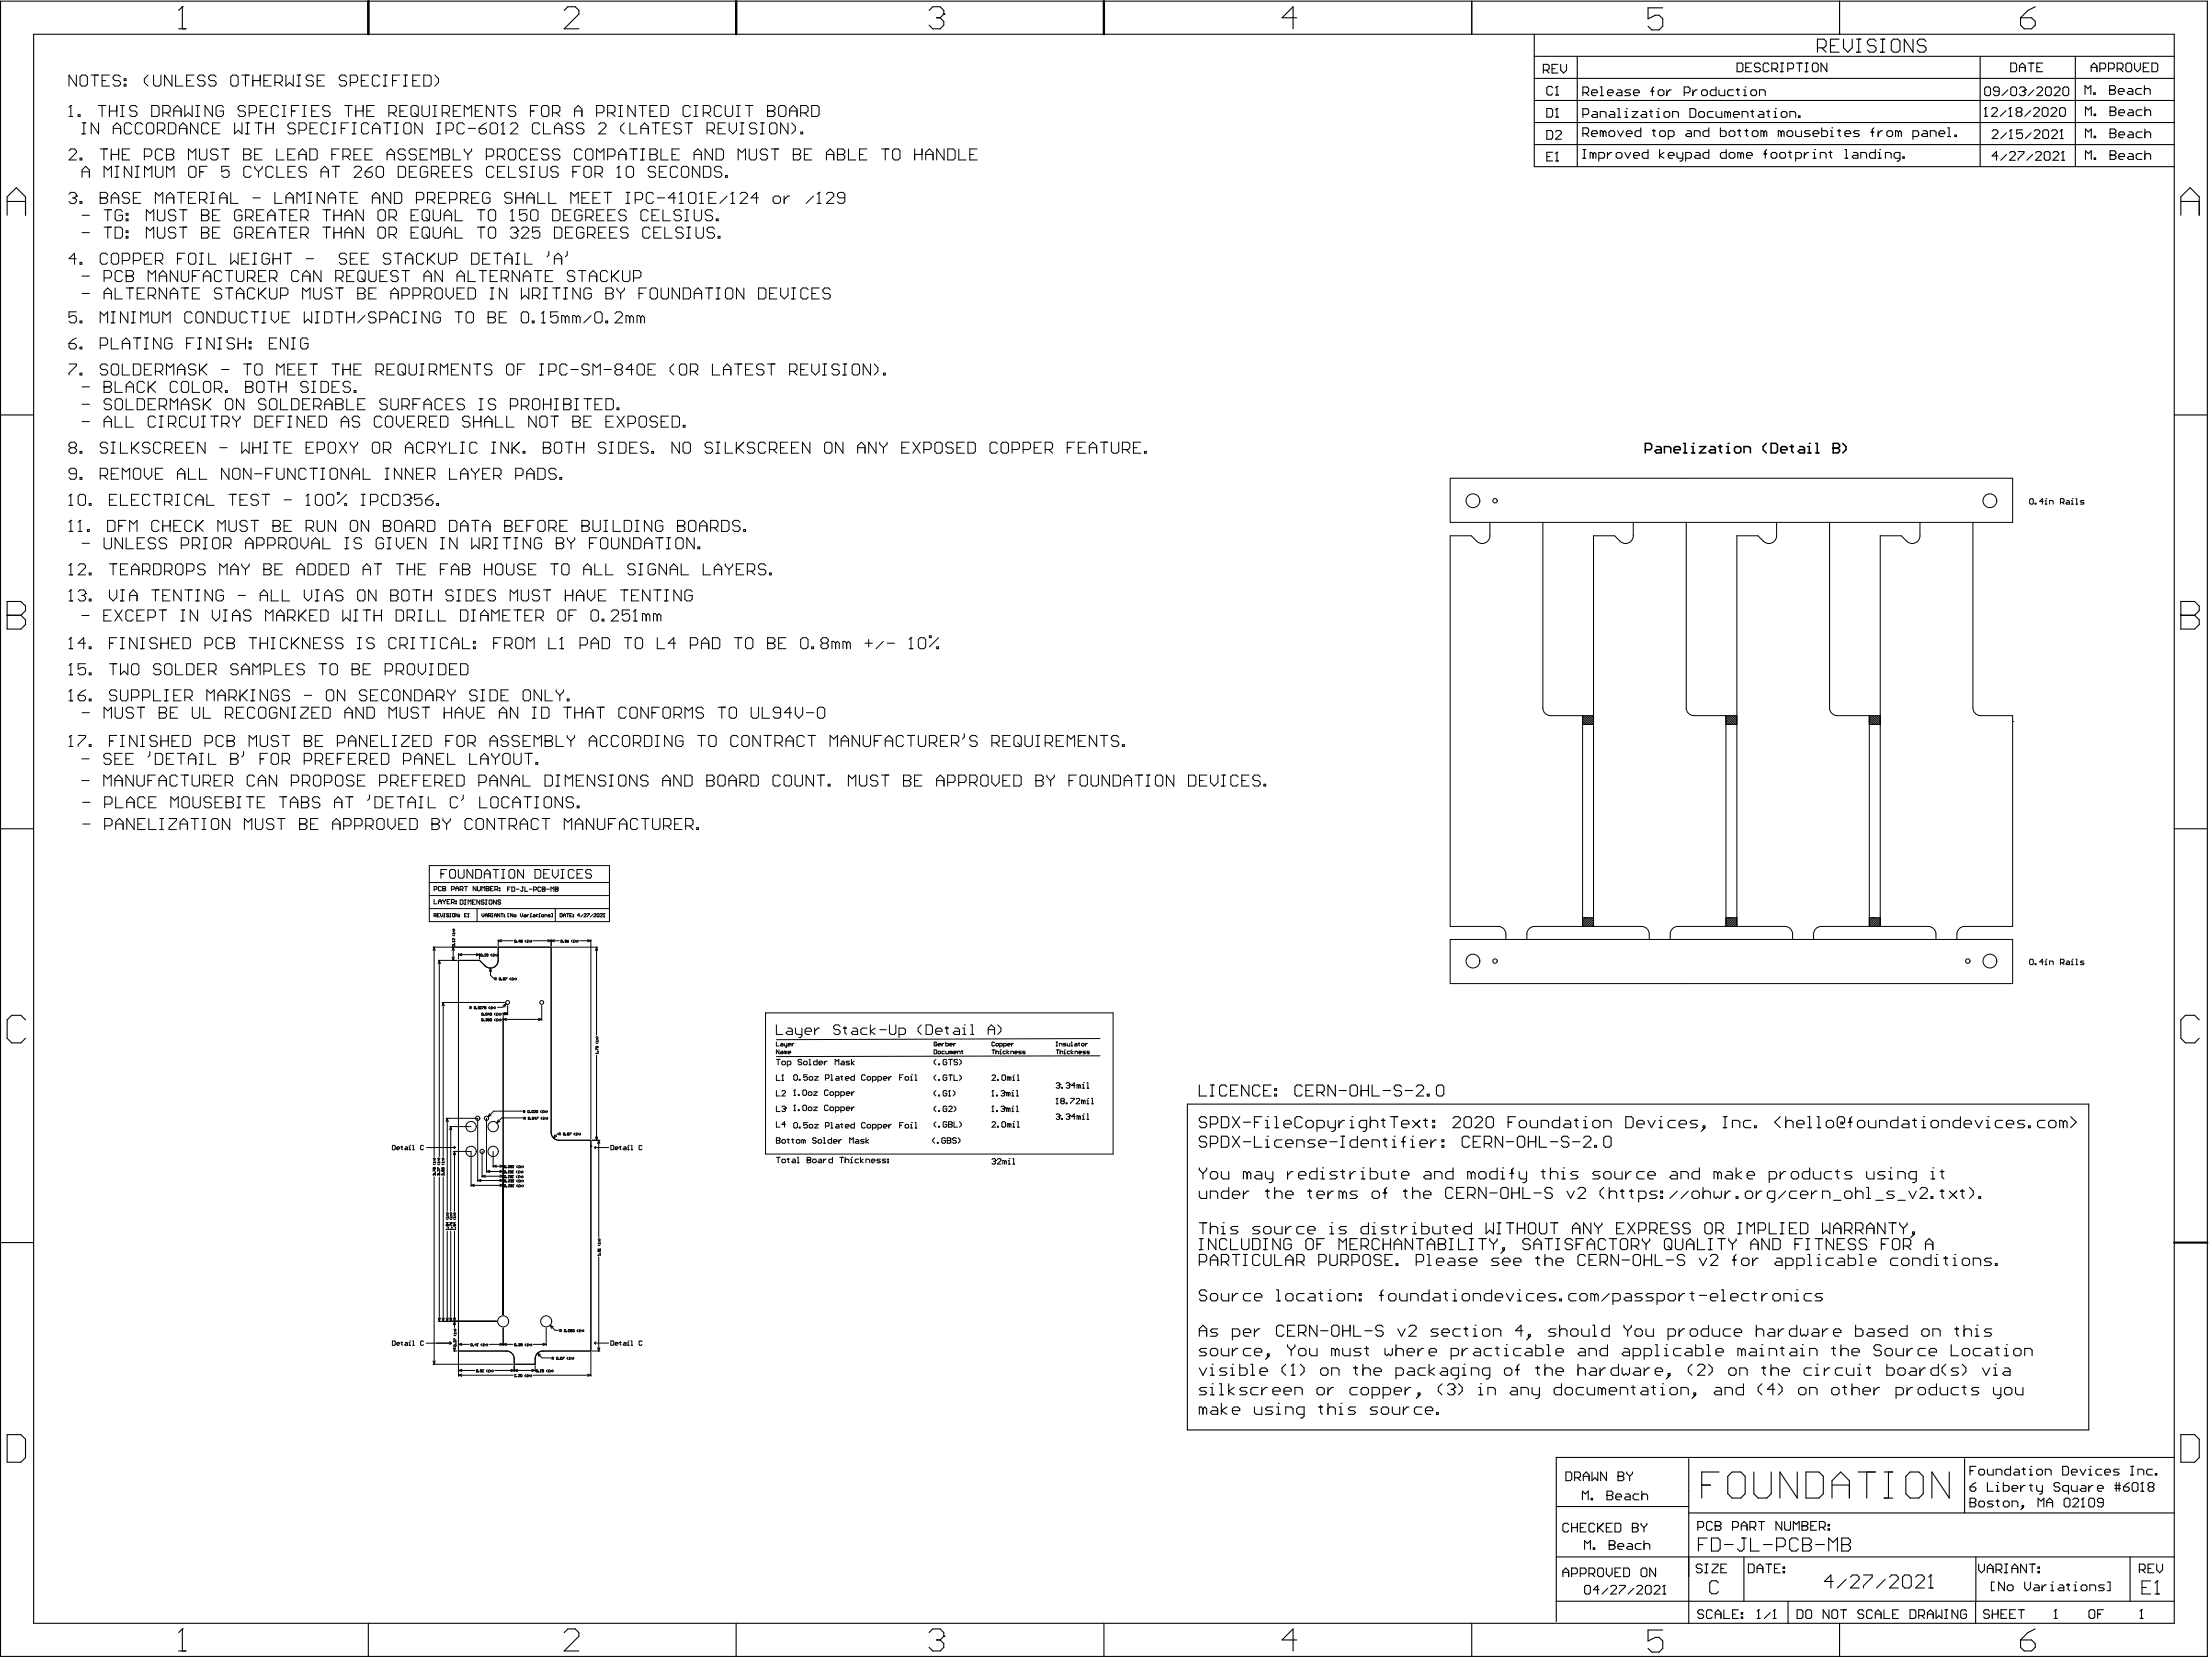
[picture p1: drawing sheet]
<svg xmlns="http://www.w3.org/2000/svg" width="847mm" height="636mm" viewBox="0 0 847 636" stroke-linecap="round" stroke-linejoin="round" font-family="sans-serif">
<g fill="none" stroke="#000" stroke-width=".38">
<path d="M29.2 28.7v4.3l-2.8-4.3v4.3M30.7 29.5l.7-.8h1.4l.7 .8v2.8l-.7 .7h-1.4l-.7-.7zM34.9 28.7h2.8M36.3 28.7v4.3M39.1 30.9h1.4M41.9 28.7h-2.8v4.3h2.8M46.2 29.5l-.8-.8h-1.4l-.7 .8v.7l.7 .7h1.4l.8 .7v.7l-.8 .7h-1.4l-.7-.7M47.6 30.2h.7v.7h-.7zM47.6 32.3h.7v.7h-.7zM56.7 28.7l-1.4 1.5v1.4l1.4 1.4M58.8 28.7v3.6l.7 .7h1.4l.7-.7v-3.6M65.9 28.7v4.3l-2.8-4.3v4.3"/>
<path d="M67.3 28.7v4.3h2.8M71.5 30.9h1.4M74.3 28.7h-2.8v4.3h2.8M78.5 29.5l-.7-.8h-1.4l-.7 .8v.7l.7 .7h1.4l.7 .7v.7l-.7 .7h-1.4l-.7-.7M82.8 29.5l-.7-.8h-1.4l-.7 .8v.7l.7 .7h1.4l.7 .7v.7l-.7 .7h-1.4l-.7-.7M88.4 29.5l.7-.8h1.4l.7 .8v2.8l-.7 .7h-1.4l-.7-.7zM92.6 28.7h2.9M94 28.7v4.3M96.9 28.7v4.3M96.9 30.9h2.8M99.7 28.7v4.3M101.1 30.9h1.4"/>
<path d="M103.9 28.7h-2.8v4.3h2.8M105.3 31.6h2.1l.7-.7v-1.4l-.7-.8h-2.1v4.3M106.7 31.6l1.4 1.4M109.5 28.7v4.3l1.4-1.4 1.5 1.4v-4.3M113.8 28.7h1.4M113.8 33h1.4M114.5 28.7v4.3M120.1 29.5l-.7-.8h-1.4l-.7 .8v.7l.7 .7h1.4l.7 .7v.7l-.7 .7h-1.4l-.7-.7M121.5 30.9h1.4M124.3 28.7h-2.8v4.3h2.8M132.8 29.5l-.7-.8h-1.4l-.7 .8v.7l.7 .7h1.4l.7 .7v.7l-.7 .7h-1.4l-.7-.7M134.2 31.6h2.1l.7-.7v-1.4l-.7-.8h-2.1v4.3"/>
<path d="M138.4 30.9h1.4M141.2 28.7h-2.8v4.3h2.8M145.5 29.5l-.7-.8h-1.5l-.7 .8v2.8l.7 .7h1.5l.7-.7M146.9 28.7h1.4M146.9 33h1.4M147.6 28.7v4.3M150.4 30.9h1.4M153.2 28.7h-2.8v4.3M154.6 28.7h1.4M154.6 33h1.4M155.3 28.7v4.3M158.1 30.9h1.4"/>
<path d="M161 28.7h-2.9v4.3h2.9M162.4 28.7h2.1l.7 .8v2.8l-.7 .7h-2.1zM166.6 28.7l1.4 1.5v1.4l-1.4 1.4M26.4 41.1l.7-.7v4.2M26.4 57.7l.7-.7h1.4l.7 .7v.7l-2.8 2.9h2.8M26.4 44.6h1.4M30 43.9h.7v.7h-.7zM31.4 47h1.4M31.4 51.3h1.4M32.1 47v4.3M37.7 40.4h2.8M37.8 47v4.3l-2.9-4.3v4.3"/>
<path d="M38.4 57h2.8M39.1 40.4v4.2M39.8 57v4.3M41.9 40.4v4.2M41.9 42.5h2.8M42.6 57v4.3M42.6 59.1h2.8M43.4 51.3v-2.8l1.4-1.5 1.4 1.5v2.8M43.4 49.2h2.8M44.7 40.4v4.2M45.4 57v4.3M46.2 44.6h1.4"/>
<path d="M46.2 40.4h1.4M46.9 40.4v4.2M46.9 59.1h1.4M49.7 57h-2.8v4.3h2.8M50.4 47.8l-.7-.8h-1.4l-.7 .8v2.8l.7 .7h1.4l.7-.7M52.5 41.1l-.7-.7h-1.4l-.7 .7v.7l.7 .7h1.4l.7 .7v.7l-.7 .7h-1.4l-.7-.7M54.7 47.8l-.7-.8h-1.4l-.8 .8v2.8l.8 .7h1.4l.7-.7M55.3 59.8h2.1l.7-.7v-1.4l-.7-.7h-2.1v4.3M56.1 47.8l.7-.8h1.4l.7 .8v2.8l-.7 .7h-1.4l-.7-.7zM58.1 40.4h2.1l.7 .7v2.8l-.7 .7h-2.1zM60.3 49.9h2.1l.7-.7v-1.4l-.7-.8h-2.1v4.3M61.7 49.9l1.4 1.4"/>
<path d="M62.4 43.2h2.1l.7-.7v-1.4l-.7-.7h-2.1v4.2M62.4 57.7l-.8-.7h-1.4l-.7 .7v2.9l.7 .7h1.4l.8-.7M63.8 57h2.1l.7 .7v.7l-.7 .7 .7 .7v.8l-.7 .7h-2.1zM63.8 43.2l1.4 1.4M63.8 59.1h2.1M64.5 47h2.1l.7 .8v2.8l-.7 .7h-2.1zM66.6 44.6v-2.8l1.4-1.4 1.4 1.4v2.8M66.6 42.5h2.8M68.8 51.3v-2.8l1.4-1.5 1.4 1.5v2.8M68.8 49.2h2.8M70.8 40.4v4.2l1.4-1.4 1.4 1.4v-4.2M75 44.6h1.4"/>
<path d="M75 40.4h1.4M75.7 40.4v4.2M75.8 47v4.3l-2.8-4.3v4.3M76.4 57v3.6l.7 .7h1.4l.8-.7v-3.6M80 47.8l-.7-.8h-1.4l-.7 .8v2.8l.7 .7h1.4l.7-.7M81.4 40.4v4.2l-2.9-4.2v4.2M81.4 49.2h1.4M83.5 57.7l-.7-.7h-1.4l-.7 .7v.7l.7 .7h1.4l.7 .7v.8l-.7 .7h-1.4l-.7-.7M84.2 47h-2.8v4.3h2.8M84.9 57h2.8M85.6 41.1l-.7-.7h-1.4l-.7 .7v2.8l.7 .7h1.4l.7-.7v-1.4h-1.4M86.3 57v4.3"/>
<path d="M89.9 47v4.3l1.4-1.4 1.4 1.4v-4.3M93.3 57h2.2l.7 .7v.7l-.7 .7 .7 .7v.8l-.7 .7h-2.2zM93.3 59.1h2.2M94 41.1l-.7-.7h-1.4l-.7 .7v.7l.7 .7h1.4l.7 .7v.7l-.7 .7h-1.4l-.7-.7M94.1 47h1.4M94.1 51.3h1.4M94.8 47v4.3M95.5 43.2h2.1l.7-.7v-1.4l-.7-.7h-2.1v4.2M97.6 59.1h1.4M97.6 47h2.8M99 47v4.3M99.7 42.5h1.4"/>
<path d="M100.4 57h-2.8v4.3h2.8M101.9 47v4.3M101.9 49.2h2.8M102.5 40.4h-2.8v4.2h2.8M104.7 47v4.3M106 57v4.3h2.8M106.7 41.1l-.7-.7h-1.4l-.7 .7v2.8l.7 .7h1.4l.7-.7M108.1 44.6h1.4M108.1 40.4h1.4M108.8 40.4v4.2M110.2 59.1h1.5M111.7 42.5h1.4"/>
<path d="M113.1 57h-2.9v4.3h2.9M113.1 47.8l-.7-.8h-1.4l-.7 .8v.7l.7 .7h1.4l.7 .7v.7l-.7 .7h-1.4l-.7-.7M114.5 40.4h-2.8v4.2M114.5 59.1h2.8M114.5 49.9h2.1l.7-.7v-1.4l-.7-.8h-2.1v4.3M115.9 44.6h1.4M115.9 40.4h1.4M116.6 40.4v4.2M118.7 57h2.1l.7 .7v2.9l-.7 .7h-2.1zM118.8 49.2h1.4M119.4 42.5h1.4M121.6 47h-2.8v4.3h2.8"/>
<path d="M122.2 40.4h-2.8v4.2h2.8M125.8 47.8l-.7-.8h-1.4l-.7 .8v2.8l.7 .7h1.4l.7-.7M126.4 41.1l-.7-.7h-1.4l-.7 .7v.7l.7 .7h1.4l.7 .7v.7l-.7 .7h-1.4l-.7-.7M127.1 59.1h1.5M127.2 47h1.4M127.2 51.3h1.4M127.9 47v4.3M130 57h-2.9v4.3M130.7 49.2h1.4M131.4 59.8h2.1l.7-.7v-1.4l-.7-.7h-2.1v4.3M132.1 40.4h2.8M132.8 59.8l1.4 1.5"/>
<path d="M133.5 40.4v4.2M133.5 47h-2.8v4.3M135 47h1.4M135 51.3h1.4M135.6 59.1h1.4M135.7 47v4.3M136.3 40.4v4.2M136.3 42.5h2.8M138.4 57h-2.8v4.3h2.8M139.1 40.4v4.2M139.8 59.1h1.4M140.5 42.5h1.4"/>
<path d="M141.3 47.8l-.7-.8h-1.4l-.7 .8v2.8l.7 .7h1.4l.7-.7M142.6 57h-2.8v4.3h2.8M142.7 51.3v-2.8l1.4-1.5 1.4 1.5v2.8M142.7 49.2h2.8M143.3 40.4h-2.8v4.2h2.8M146.9 47h2.8M148.3 59.1h2.8M148.3 47v4.3M149 43.2h2.1l.7-.7v-1.4l-.7-.7h-2.1v4.2M150.4 43.2l1.4 1.4M151.2 47h1.4M151.2 51.3h1.4"/>
<path d="M151.9 47v4.3M153.2 42.5h1.4M154.7 47.8l.7-.8h1.4l.7 .8v2.8l-.7 .7h-1.4l-.7-.7zM155.3 57.7l-.7-.7h-1.4l-.7 .7v.7l.7 .7h1.4l.7 .7v.8l-.7 .7h-1.4l-.7-.7M156 40.4h-2.8v4.2h2.8M157.4 41.1l.7-.7h1.4l.7 .7v2.8l-.7 .7h-1.4l-.7-.7zM158.8 43.2l1.4 1.4M159.5 57.7l-.7-.7h-1.4l-.7 .7v.7l.7 .7h1.4l.7 .7v.8l-.7 .7h-1.4l-.7-.7M161 59.1h1.4M161.7 40.4v3.5l.7 .7h1.4l.7-.7v-3.5M161.7 47v4.3l-2.8-4.3v4.3M163.8 57h-2.8v4.3h2.8"/>
<path d="M165.9 44.6h1.4M165.9 40.4h1.4M166.6 40.4v4.2M167.4 47h1.4M167.4 51.3h1.4M168.1 47v4.3M169.4 43.2h2.1l.7-.7v-1.4l-.7-.7h-2.1v4.2M169.4 57h2.1l.7 .7v.7l-.7 .7 .7 .7v.8l-.7 .7h-2.1zM169.4 59.1h2.1M170.8 43.2l1.4 1.4M170.9 49.9h2.1l.7-.7v-1.4l-.7-.8h-2.1v4.3M173.6 57v4.3h2.8"/>
<path d="M173.6 42.5h1.4M176.4 40.4h-2.8v4.2h2.8M177.9 44.6v-4.2l1.4 1.4 1.4-1.4v4.2M177.9 57v.7l1.4 1.4M177.9 47.8l-.7-.8h-1.4l-.7 .8v2.8l.7 .7h1.4l.7-.7M179.3 59.1v2.2M179.3 49.2h2.8M180.7 57v.7l-1.4 1.4M182.1 42.5h1.4M183.5 49.2h2.2l.7 .7v.7l-.7 .7h-1.4l-.8-.7zM184.9 40.4h-2.8v4.2h2.8M186.3 59.8h2.1l.7-.7v-1.4l-.7-.7h-2.1v4.3"/>
<path d="M186.4 47l-1.4 .8-1.5 1.4M187.8 47.8l.7-.8h1.4l.7 .8v2.8l-.7 .7h-1.4l-.7-.7zM189.1 40.4v4.2l-2.8-4.2v4.2M190.5 59.8h2.1l.7-.7v-1.4l-.7-.7h-2.1v4.3M190.5 40.4h2.8M191.9 40.4v4.2M191.9 59.8l1.4 1.5M192 47.8l.7-.8v4.3M192 51.3h1.4M194.8 57.7l.7-.7h1.4l.7 .7v2.9l-.7 .7h-1.4l-.7-.7zM195.5 47.8l.7-.8h1.4l.7 .8v.7l-2.8 2.8h2.8M197.6 41.1l-.7-.7h-1.4l-.7 .7v.7l.7 .7h1.4l.7 .7v.7l-.7 .7h-1.4l-.7-.7"/>
<path d="M201.8 57.7l-.7-.7h-1.4l-.7 .7v2.9l.7 .7h1.4l.7-.7M203.2 59.1h1.4M203.2 42.5h1.4M206 40.4h-2.8v4.2M206 57h-2.8v4.3h2.8M206.8 47.8l-.7-.8h-1.4l-.7 .8v2.8l.7 .7h1.4l.7-.7M207.4 41.1l.7-.7h1.4l.7 .7v2.8l-.7 .7h-1.4l-.7-.7zM208.2 47v4.3h2.8M210.2 57.7l-.7-.7h-1.4l-.7 .7v.7l.7 .7h1.4l.7 .7v.8l-.7 .7h-1.4l-.7-.7M211.7 43.2h2.1l.7-.7v-1.4l-.7-.7h-2.1v4.2M212.4 51.3v-2.8l1.4-1.5 1.4 1.5v2.8M212.4 49.2h2.8"/>
<path d="M213.1 43.2l1.4 1.4M214.5 57.7l-.7-.7h-1.4l-.7 .7v.7l.7 .7h1.4l.7 .7v.8l-.7 .7h-1.4l-.7-.7M219.5 47.8l-.7-.8h-1.4l-.7 .8v.7l.7 .7h1.4l.7 .7v.7l-.7 .7h-1.4l-.7-.7M220.1 44.6v-2.8l1.4-1.4 1.4 1.4v2.8M220.1 42.5h2.8M222.9 57.7l-.7-.7h-1.4l-.7 .7v2.9l.7 .7h1.4l.7-.7M223.7 47.8l-.7-.8h-1.4l-.7 .8v.7l.7 .7h1.4l.7 .7v.7l-.7 .7h-1.4l-.7-.7M224.3 57.7l.7-.7h1.4l.8 .7v2.9l-.8 .7h-1.4l-.7-.7zM228.6 43.2h2.1l.7-.7v-1.4l-.7-.7h-2.1v4.2M229.3 47.8l.7-.8h1.4l.7 .8v.7l-2.8 2.8h2.8M232.8 43.2h2.1l.7-.7v-1.4l-.7-.7h-2.1v4.2M232.8 59.8h2.1l.7-.7v-1.4l-.7-.7h-2.1v4.3"/>
<path d="M234.2 43.2l1.4 1.4M237 59.1h2.8M237 44.6h1.4M237 40.4h1.4M237.7 40.4v4.2M239.2 47l-1.4 1.5v1.4l1.4 1.4M241.2 57h2.9M241.3 47v4.3h2.8M242.6 57v4.3M243.4 40.4v4.2l-2.9-4.2v4.2M244.8 40.4h2.8M245.5 57h1.4"/>
<path d="M245.5 51.3v-2.8l1.4-1.5 1.4 1.5v2.8M245.5 49.2h2.8M246.2 40.4v4.2M246.2 57v4.3M249 57h2.1l.7 .7v.7l-.7 .7 .7 .7v.8l-.7 .7h-2.1zM249 59.1h2.1M249 42.5h1.4M249.8 47h2.8M251.2 47v4.3M251.8 40.4h-2.8v4.2h2.8M253.2 40.4h2.1l.7 .7v2.8l-.7 .7h-2.1zM253.2 57v4.3h2.8"/>
<path d="M254 49.2h1.4M256.8 47h-2.8v4.3h2.8M257.4 59.1h1.4M260.3 57h-2.9v4.3h2.9M261 47.8l-.7-.8h-1.4l-.7 .8v.7l.7 .7h1.4l.7 .7v.7l-.7 .7h-1.4l-.7-.7M262.4 47h2.8M263.8 47v4.3M264.5 41.1l-.7-.7h-1.4l-.7 .7v2.8l.7 .7h1.4l.7-.7M265.9 59.1h2.8M265.9 44.6h1.4M265.9 40.4h1.4M266.6 40.4v4.2"/>
<path d="M269.4 43.2h2.1l.7-.7v-1.4l-.7-.7h-2.1v4.2M270.8 43.2l1.4 1.4M270.9 49.9h2.1l.7-.7v-1.4l-.7-.8h-2.1v4.3M272.3 49.9l1.4 1.4M272.9 57v4.3l-2.8-4.3v4.3M274.3 57h2.2l.7 .7v2.9l-.7 .7h-2.2zM275.1 49.2h1.4M276.5 41.1l-.8-.7h-1.4l-.7 .7v2.8l.7 .7h1.4l.8-.7M277.9 40.4v3.5l.7 .7h1.4l.7-.7v-3.5M277.9 47h-2.8v4.3h2.8M279.3 47v2.9l1.4 1.4 1.4-1.4v-2.9M282.1 44.6h1.4"/>
<path d="M282.1 40.4h1.4M282.8 40.4v4.2M283.6 47h1.4M283.6 51.3h1.4M284.3 47v4.3M285.6 40.4h2.8M287 40.4v4.2M287 57v3.6l.7 .7h1.4l.7-.7v-3.6M289.9 47.8l-.7-.8h-1.4l-.7 .8v.7l.7 .7h1.4l.7 .7v.7l-.7 .7h-1.4l-.7-.7M291.3 47h1.4M291.3 51.3h1.4M292 47v4.3"/>
<path d="M294.1 40.4h2.1l.7 .7v.7l-.7 .7 .7 .7v.7l-.7 .7h-2.1zM294.1 57.7l-.7-.7h-1.5l-.7 .7v.7l.7 .7h1.5l.7 .7v.8l-.7 .7h-1.5l-.7-.7M294.1 42.5h2.1M294.8 47.8l.7-.8h1.4l.7 .8v2.8l-.7 .7h-1.4l-.7-.7zM295.5 57h2.8M296.9 57v4.3M298.3 41.1l.7-.7h1.4l.7 .7v2.8l-.7 .7h-1.4l-.7-.7zM301.9 47v4.3l-2.8-4.3v4.3M302.5 44.6v-2.8l1.4-1.4 1.4 1.4v2.8M302.5 42.5h2.8M303.3 47l1.4 1.5v1.4l-1.4 1.4M303.9 57h2.1l.7 .7v.7l-.7 .7 .7 .7v.8l-.7 .7h-2.1z"/>
<path d="M303.9 59.1h2.1M306.7 43.2h2.1l.8-.7v-1.4l-.8-.7h-2.1v4.2M306.8 50.6h.7v.7h-.7zM308.1 59.1h1.5M308.1 43.2l1.5 1.4M311 40.4h2.1l.7 .7v2.8l-.7 .7h-2.1zM311 57h-2.9v4.3h2.9M316.6 59.1h2.8M320.8 57h2.1l.7 .7v.7l-.7 .7 .7 .7v.8l-.7 .7h-2.1zM320.8 59.1h2.1M325 57v4.3h2.9M329.3 59.1h1.4"/>
<path d="M332.1 57h-2.8v4.3h2.8M337.7 57h2.8M339.1 57v4.3M342 57.7l.7-.7h1.4l.7 .7v2.9l-.7 .7h-1.4l-.7-.7zM350.4 59.1h2.8M350.4 57v4.3M353.2 57v4.3M354.6 59.1h2.8M361.7 57v4.3l-2.8-4.3v4.3M363.1 57h2.1l.7 .7v2.9l-.7 .7h-2.1zM367.3 57v4.3h2.8M371.5 59.1h1.4"/>
<path d="M374.3 57h-2.8v4.3h2.8M26.4 74.4l.7-.7h1.4l.7 .7v.7l-.7 .7M27.8 75.8h.7M28.5 75.8l.7 .7v.7l-.7 .7h-1.4l-.7-.7M30.7 60.6h.7v.7h-.7zM30.7 77.2h.7v.7h-.7zM31.4 67.9v-2.8l1.4-1.4 1.4 1.4v2.8M31.4 65.8h2.8M38.4 73.7h2.1l.7 .7v.7l-.7 .7 .7 .7v.7l-.7 .7h-2.1zM38.4 75.8h2.1M39.9 67.9v-4.2l1.4 1.4 1.4-1.4v4.2M42.6 77.9v-2.8l1.4-1.4 1.4 1.4v2.8"/>
<path d="M42.6 75.8h2.8M44.1 63.7h1.4M44.1 67.9h1.4M44.8 63.7v4.2M49.7 74.4l-.7-.7h-1.4l-.7 .7v.7l.7 .7h1.4l.7 .7v.7l-.7 .7h-1.4l-.7-.7M50.4 63.7v4.2l-2.8-4.2v4.2M51.1 75.8h1.4M51.8 63.7h1.5M51.8 67.9h1.5M52.6 63.7v4.2M53.9 73.7h-2.8v4.2h2.8M55.4 67.9v-4.2l1.4 1.4 1.4-1.4v4.2"/>
<path d="M59.5 77.9v-4.2l1.4 1.4 1.5-1.4v4.2M59.6 63.7v3.5l.7 .7h1.4l.7-.7v-3.5M63.8 77.9v-2.8l1.4-1.4 1.4 1.4v2.8M63.8 75.8h2.8M63.8 67.9v-4.2l1.4 1.4 1.4-1.4v4.2M68 73.7h2.8M69.4 73.7v4.2M72.2 61.3v-4.3l1.4 1.4 1.4-1.4v4.3M72.2 75.8h1.4M72.3 64.4l.7-.7h1.4l.7 .7v2.8l-.7 .7h-1.4l-.7-.7zM75 73.7h-2.8v4.2h2.8M76.4 76.5h2.1l.8-.7v-1.4l-.8-.7h-2.1v4.2"/>
<path d="M76.5 65.8h1.4M77.8 76.5l1.5 1.4M79.3 63.7h-2.8v4.2M80.7 73.7h1.4M80.7 77.9h1.4M81.4 73.7v4.2M84.2 77.9v-2.8l1.4-1.4 1.4 1.4v2.8M84.2 75.8h2.8M87.8 63.7h-2.9v2.1l1.5-.7h.7l.7 .7v1.4l-.7 .7h-1.4l-.8-.7M88.4 73.7v4.2h2.8M96.2 64.4l-.7-.7h-1.4l-.7 .7v2.8l.7 .7h1.4l.7-.7M96.9 75.8h2.8"/>
<path d="M97.6 63.7v.7l1.4 1.4M99 65.8v2.1M100.4 63.7v.7l-1.4 1.4M104.7 64.4l-.7-.7h-1.4l-.7 .7v2.8l.7 .7h1.4l.7-.7M105.3 73.7v4.2h2.8M106.1 63.7v4.2h2.8M109.5 77.9v-2.8l1.4-1.4 1.5 1.4v2.8M109.5 75.8h2.9M110.3 65.8h1.4M113.1 63.7h-2.8v4.2h2.8M113.8 77.9v-4.2l1.4 1.4 1.4-1.4v4.2M114.5 61.3v-2.9l1.4-1.4 1.4 1.4v2.9"/>
<path d="M117.3 64.4l-.7-.7h-1.4l-.7 .7v.7l.7 .7h1.4l.7 .7v.7l-.7 .7h-1.4l-.7-.7M118 73.7h1.4M118 77.9h1.4M118.7 73.7v4.2M123 67.9v-2.8l1.4-1.4 1.4 1.4v2.8M123 65.8h2.8M124.3 73.7v4.2l-2.8-4.2v4.2M125.7 77.9v-2.8l1.4-1.4 1.5 1.4v2.8M125.7 75.8h2.9M127.2 63.7h2.8M128.6 63.7v4.2M130 73.7h2.8"/>
<path d="M131.4 73.7v4.2M134.2 75.8h1.4M135.7 64.4l.7-.7h1.4l.7 .7v.7l-2.8 2.8h2.8M137 73.7h-2.8v4.2h2.8M139.9 65.8h2.1l.7 .7v.7l-.7 .7h-1.4l-.7-.7zM142.6 77.9v-2.8l1.4-1.4 1.5 1.4v2.8M142.6 75.8h2.9M142.7 63.7l-1.4 .7-1.4 1.4M144.1 64.4l.7-.7h1.4l.7 .7v2.8l-.7 .7h-1.4l-.7-.7zM148.3 61.3v-2.9l1.4-1.4 1.4 1.4v2.9M149.7 73.7v4.2l-2.8-4.2v4.2M151.1 73.7h2.1l.7 .7v2.8l-.7 .7h-2.1z"/>
<path d="M152.6 63.7h2.1l.7 .7v2.8l-.7 .7h-2.1zM156.8 65.8h1.4M159.5 76.5h2.2l.7-.7v-1.4l-.7-.7h-2.2v4.2M159.6 63.7h-2.8v4.2h2.8M163.8 76.5h2.1l.7-.7v-1.4l-.7-.7h-2.1v4.2M163.8 64.4l-.7-.7h-1.4l-.7 .7v2.8l.7 .7h1.4l.7-.7v-1.4h-1.4M165.2 61.3v-4.3l1.4 1.4 1.4-1.4v4.3M165.2 76.5l1.4 1.4M165.2 66.5h2.2l.7-.7v-1.4l-.7-.7h-2.2v4.2M166.6 66.5l1.5 1.4M168 75.8h1.4M169.5 65.8h1.4"/>
<path d="M170.8 73.7h-2.8v4.2h2.8M172.2 76.5h2.1l.7-.7v-1.4l-.7-.7h-2.1v4.2M172.3 63.7h-2.8v4.2h2.8M173.7 65.8h1.4M176.4 76.5h2.2l.7-.7v-1.4l-.7-.7h-2.2v4.2M176.5 63.7h-2.8v4.2h2.8M177.9 76.5l1.4 1.4M180.7 75.8h1.4M180.7 64.4l-.7-.7h-1.4l-.7 .7v.7l.7 .7h1.4l.7 .7v.7l-.7 .7h-1.4l-.7-.7M183.5 73.7h-2.8v4.2h2.8M187.7 74.4l-.7-.7h-1.4l-.7 .7v2.8l.7 .7h1.4l.7-.7v-1.4h-1.4M189.2 64.4l-.7-.7h-1.4l-.7 .7v2.8l.7 .7h1.4l.7-.7"/>
<path d="M190.6 65.8h1.4M193.4 63.7h-2.8v4.2h2.8M194.8 63.7v4.2h2.8M196.2 74.4l-.7-.7h-1.4l-.8 .7v.7l.8 .7h1.4l.7 .7v.7l-.7 .7h-1.4l-.8-.7M197.6 73.7v4.2M197.6 75.8h2.8M200.4 73.7v4.2M201.8 77.9v-2.8l1.4-1.4 1.4 1.4v2.8M201.8 75.8h2.8M201.9 64.4l-.7-.7h-1.5l-.7 .7v.7l.7 .7h1.5l.7 .7v.7l-.7 .7h-1.5l-.7-.7M203.3 63.7h1.4M203.3 67.9h1.4"/>
<path d="M204 63.7v4.2M206 73.7v4.2h2.8M206.8 63.7v3.5l.7 .7h1.4l.7-.7v-3.5M210.2 73.7v4.2h2.9M213.8 64.4l-.7-.7h-1.4l-.7 .7v.7l.7 .7h1.4l.7 .7v.7l-.7 .7h-1.4l-.7-.7M218.7 77.9v-4.2l1.4 1.4 1.4-1.4v4.2M219.5 65.8h1.4M222.3 63.7h-2.8v4.2M222.9 75.8h1.4M223.7 64.4l.7-.7h1.4l.7 .7v2.8l-.7 .7h-1.4l-.7-.7zM225.7 73.7h-2.8v4.2h2.8M227.2 75.8h1.4"/>
<path d="M227.9 66.5h2.1l.7-.7v-1.4l-.7-.7h-2.1v4.2M228.6 61.3v-4.3l1.4 1.4 1.4-1.4v4.3M229.3 66.5l1.4 1.4M230 73.7h-2.8v4.2h2.8M231.4 73.7h2.8M232.8 73.7v4.2M236.4 64.4l.7-.7v4.2M236.4 67.9h1.4M237 61.3v-2.9l1.4-1.4 1.4 1.4v2.9M239.8 73.7h1.4M239.8 77.9h1.4M239.9 64.4l.7-.7h1.4l.7 .7v2.8l-.7 .7h-1.4l-.7-.7z"/>
<path d="M240.5 73.7v4.2M243.4 76.5h2.1l.7-.7v-1.4l-.7-.7h-2.1v4.2M245.5 61.3h1.4M250.4 74.4l-.7-.7h-1.4l-.7 .7v2.8l.7 .7h1.4l.7-.7M251.2 64.4l-.7-.7h-1.5l-.7 .7v.7l.7 .7h1.5l.7 .7v.7l-.7 .7h-1.5l-.7-.7M251.8 75.8h2.8M252.6 65.8h1.4M255.4 63.7h-2.8v4.2h2.8M258.8 75.8h-2.8l2.1-2.1v4.2M259.6 64.4l-.7-.7h-1.4l-.7 .7v2.8l.7 .7h1.4l.7-.7M260.3 74.4l.7-.7v4.2M260.3 77.9h1.4"/>
<path d="M261 64.4l.7-.7h1.4l.7 .7v2.8l-.7 .7h-1.4l-.7-.7zM263.8 74.4l.7-.7h1.4l.7 .7v2.8l-.7 .7h-1.4l-.7-.7zM265.9 61.3v-2.9l1.4-1.4 1.4 1.4v2.9M268 74.4l.7-.7v4.2M268 77.9h1.4M268.1 63.7v4.2l-2.9-4.2v4.2M269.5 63.7h2.1l.7 .7v2.8l-.7 .7h-2.1zM271.5 75.8h1.4M274.3 73.7h-2.8v4.2h2.8M276.5 64.4l-.7-.7h-1.4l-.7 .7v.7l.7 .7h1.4l.7 .7v.7l-.7 .7h-1.4l-.7-.7M277.9 67.2h.7v.7h-.7zM278.6 75.1l-2.9 2.8"/>
<path d="M280 74.4l.7-.7v4.2M280 77.9h1.4M282.8 61.3v-4.3l1.4 1.4 1.4-1.4v4.3M283.5 74.4l.7-.7h1.4l.7 .7v.7l-2.8 2.8h2.8M290.5 75.8h-2.8l2.1-2.1v4.2M296.2 75.8l.7-.7h1.4l.7 .7v1.4l-.7 .7h-1.4l-.7-.7zM300.4 75.1v2.8M302.5 75.1h-.7l-1.4 1.4M311.7 75.1l-2.9 2.8M313.1 74.4l.7-.7v4.2M313.1 77.9h1.4M316.6 74.4l.7-.7h1.4l.7 .7v.7l-2.8 2.8h2.8"/>
<path d="M316.6 61.3v-2.9l1.4-1.4 1.4 1.4v2.9M323.6 75.8h-2.1l-.7-.7v-.7l.7-.7h1.4l.7 .7v2.8l-.7 .7h-1.4l-.7-.7M354.6 61.3v-2.9l1.4-1.4 1.4 1.4v2.9M29.2 99.1h-2.8l2.1-2.1v4.2M31.4 89.1h2.8M31.4 82.4h2.8M39.9 87h2.8M39.9 80.3h2.8M41.2 97.7l-.7-.7h-1.4l-.7 .7v2.8l.7 .7h1.4l.7-.7M41.3 80.3v4.2M41.3 87v4.2M43.3 97h1.4l.7 .7v2.8l-.7 .7h-1.4l-.7-.7v-2.8z"/>
<path d="M44.1 87h2.1l.7 .7v2.8l-.7 .7h-2.1zM46.9 99.8h2.1l.7-.7v-1.4l-.7-.7h-2.1v4.2M46.9 81l-.7-.7h-1.4l-.7 .7v2.8l.7 .7h1.4l.7-.7v-1.4h-1.4M48.3 81.7h.7v.7h-.7zM48.3 83.8h.7v.7h-.7zM48.3 88.4h.7v.7h-.7zM48.3 90.5h.7v.7h-.7zM51.1 99.8h2.1l.7-.7v-1.4l-.7-.7h-2.1v4.2M55.3 99.1h1.4M56.1 84.5v-4.2l1.4 1.4 1.4-1.4v4.2M56.1 91.2v-4.2l1.4 1.4 1.4-1.4v4.2M58.1 97h-2.8v4.2h2.8"/>
<path d="M59.5 99.8h2.1l.8-.7v-1.4l-.8-.7h-2.1v4.2M60.3 87v3.5l.7 .7h1.4l.7-.7v-3.5M60.3 80.3v3.5l.7 .7h1.4l.7-.7v-3.5M60.9 99.8l1.5 1.4M67.3 87.7l-.7-.7h-1.4l-.7 .7v.7l.7 .7h1.4l.7 .7v.7l-.7 .7h-1.4l-.7-.7M67.3 81l-.7-.7h-1.4l-.7 .7v.7l.7 .7h1.4l.7 .7v.7l-.7 .7h-1.4l-.7-.7M68 99.1h1.4M68.8 87h2.8M68.8 80.3h2.8M70.2 80.3v4.2M70.2 87v4.2M70.8 97h-2.8v4.2"/>
<path d="M72.9 97h1.4l.7 .7v2.8l-.7 .7h-1.4l-.7-.7v-2.8zM76.4 97h1.4M77.1 97v4.2M77.2 87h2.1l.7 .7v.7l-.7 .7 .7 .7v.7l-.7 .7h-2.1zM77.2 89.1h2.1M77.2 80.3h2.1l.7 .7v.7l-.7 .7 .7 .7v.7l-.7 .7h-2.1zM77.2 82.4h2.1M80 97v4.2h2.8M81.4 89.1h1.4M81.4 82.4h1.4M84.2 80.3h-2.8v4.2h2.8M84.2 87h-2.8v4.2h2.8"/>
<path d="M88.4 97v4.2l1.4-1.4 1.4 1.4v-4.2M92.6 99.1h1.4M92.7 81l-.7-.7h-1.4l-.7 .7v2.8l.7 .7h1.4l.7-.7v-1.4h-1.4M92.7 87.7l-.7-.7h-1.4l-.7 .7v2.8l.7 .7h1.4l.7-.7v-1.4h-1.4M94.1 83.1h2.1l.7-.7v-1.4l-.7-.7h-2.1v4.2M94.1 89.8h2.1l.7-.7v-1.4l-.7-.7h-2.1v4.2M95.5 97h-2.9v4.2h2.9M95.5 89.8l1.4 1.4M95.5 83.1l1.4 1.4M96.9 97h1.4M97.6 97v4.2M98.3 89.1h1.4"/>
<path d="M98.3 82.4h1.4M101.1 80.3h-2.8v4.2h2.8M101.1 87h-2.8v4.2h2.8M102.6 84.5v-2.8l1.4-1.4 1.4 1.4v2.8M102.6 91.2v-2.8l1.4-1.4 1.4 1.4v2.8M102.6 89.1h2.8M102.6 82.4h2.8M103.2 97.7l-.7-.7h-1.4l-.7 .7v2.8l.7 .7h1.4l.7-.7v-1.4h-1.4M104.6 97v4.2M104.6 99.1h2.8M106.8 87h2.8M106.8 80.3h2.8"/>
<path d="M107.4 97v4.2M108.2 80.3v4.2M108.2 87v4.2M108.8 97h2.9M110.2 97v4.2M111 89.1h1.4M111 82.4h1.4M113.8 80.3h-2.8v4.2h2.8M113.8 87h-2.8v4.2h2.8M115.2 89.8h2.1l.8-.7v-1.4l-.8-.7h-2.1v4.2M115.2 83.1h2.1l.8-.7v-1.4l-.8-.7h-2.1v4.2M116.6 89.8l1.5 1.4"/>
<path d="M116.6 83.1l1.5 1.4M117.3 99.1h2.8M123.7 87h2.8M123.7 80.3h2.8M125.1 80.3v4.2M125.1 87v4.2M127.9 89.1h2.8M127.9 80.3v4.2M127.9 87v4.2M127.9 82.4h2.8M130.7 80.3v4.2M130.7 87v4.2"/>
<path d="M132.1 84.5v-2.8l1.4-1.4 1.5 1.4v2.8M132.1 91.2v-2.8l1.4-1.4 1.5 1.4v2.8M132.1 89.1h2.9M132.1 82.4h2.9M132.8 97.7l-.7-.7h-1.4l-.7 .7v.7l.7 .7h1.4l.7 .7v.7l-.7 .7h-1.4l-.7-.7M134.2 99.1h1.4M137 97h-2.8v4.2h2.8M138.4 99.1h1.4M139.2 80.3v4.2l-2.8-4.2v4.2M139.2 87v4.2l-2.8-4.2v4.2M141.2 97h-2.8v4.2h2.8M144.8 81l.7-.7h1.4l.7 .7v2.8l-.7 .7h-1.4l-.7-.7z"/>
<path d="M145.5 87h1.4l.7 .7v2.8l-.7 .7h-1.4l-.7-.7v-2.8zM149 83.1h2.2l.7-.7v-1.4l-.7-.7h-2.2v4.2M149 89.8h2.2l.7-.7v-1.4l-.7-.7h-2.2v4.2M149.7 97.7l-.7-.7h-1.4l-.7 .7v.7l.7 .7h1.4l.7 .7v.7l-.7 .7h-1.4l-.7-.7M150.4 89.8l1.5 1.4M150.4 83.1l1.5 1.4M151.1 97h2.8M152.5 97v4.2M155.3 99.1h2.8M157.5 89.1h1.4M157.5 82.4h1.4M160.3 80.3h-2.8v4.2h2.8"/>
<path d="M160.3 87h-2.8v4.2h2.8M161.7 81l.7-.7h1.4l.7 .7v2.8l-.7 .7h-1.4l-.7-.7zM162.4 97.7l-.7-.7h-1.5l-.7 .7v2.8l.7 .7h1.5l.7-.7M162.4 87h1.4l.7 .7v2.8l-.7 .7h-1.4l-.7-.7v-2.8zM163.1 89.8l1.4 1.4M163.1 83.1l1.4 1.4M163.8 97v4.2M164.5 99.1l2.1 2.1M165.9 80.3v3.5l.7 .7h1.5l.7-.7v-3.5M165.9 87v3.5l.7 .7h1.5l.7-.7v-3.5M166.6 97l-2.8 2.8M168 97v3.5l.7 .7h1.4l.7-.7v-3.5"/>
<path d="M170.2 84.5v-2.8l1.4-1.4 1.4 1.4v2.8M170.2 91.2v-2.8l1.4-1.4 1.4 1.4v2.8M170.2 89.1h2.8M170.2 82.4h2.8M172.2 99.8h2.1l.7-.7v-1.4l-.7-.7h-2.1v4.2M174.4 80.3v4.2h2.8M174.4 87v4.2h2.8M180.7 97h2.1l.7 .7v2.8l-.7 .7h-2.1zM182.8 87h2.9M182.8 80.3h2.9M184.3 80.3v4.2M184.3 87v4.2"/>
<path d="M184.9 99.1h1.4M187.1 81l.7-.7h1.4l.7 .7v2.8l-.7 .7h-1.4l-.7-.7zM187.1 87.7l.7-.7h1.4l.7 .7v2.8l-.7 .7h-1.4l-.7-.7zM187.7 97h-2.8v4.2h2.8M189.1 97h2.8M190.5 97v4.2M193.3 99.1h2.9M195.5 87.7l.7-.7h1.4l.7 .7v.7l-.7 .7M195.5 81l.7-.7v4.2M195.5 84.5h1.4M196.9 89.1h.7M197.6 97h1.4"/>
<path d="M197.6 89.1l.7 .7v.7l-.7 .7h-1.4l-.7-.7M198.3 97v4.2M199.7 87.7l.8-.7h1.4l.7 .7v.7l-2.9 2.8h2.9M201.1 97v4.2h2.8M201.9 80.3h-2.9v2.1l1.5-.7h.7l.7 .7v1.4l-.7 .7h-1.5l-.7-.7M203.3 81l.7-.7h1.4l.7 .7v2.8l-.7 .7h-1.4l-.7-.7zM206.8 87h-2.8v2.1l1.4-.7h.7l.7 .7v1.4l-.7 .7h-1.4l-.7-.7M210.2 96.3v1.4l-.7 .7M211.7 80.3h2.1l.7 .7v2.8l-.7 .7h-2.1zM212.4 99.1h2.8M212.4 87h2.1l.7 .7v2.8l-.7 .7h-2.1zM215.9 82.4h1.5"/>
<path d="M216.7 89.1h1.4M217.3 96.3v1.4l-.7 .7M218.8 80.3h-2.9v4.2h2.9M219.5 87h-2.8v4.2h2.8M223 81l-.7-.7h-1.4l-.7 .7v2.8l.7 .7h1.4l.7-.7v-1.4h-1.4M223.7 87.7l-.7-.7h-1.4l-.7 .7v2.8l.7 .7h1.4l.7-.7v-1.4h-1.4M224.4 83.1h2.1l.7-.7v-1.4l-.7-.7h-2.1v4.2M225.1 89.8h2.1l.7-.7v-1.4l-.7-.7h-2.1v4.2M225.8 83.1l1.4 1.4M226.5 89.8l1.4 1.4M228.6 82.4h1.4M229.3 89.1h1.4"/>
<path d="M231.4 80.3h-2.8v4.2h2.8M232.1 87h-2.8v4.2h2.8M232.8 82.4h1.5M233.6 89.1h1.4M235.7 80.3h-2.9v4.2h2.9M236.4 87h-2.8v4.2h2.8M239.9 81l-.7-.7h-1.4l-.7 .7v.7l.7 .7h1.4l.7 .7v.7l-.7 .7h-1.4l-.7-.7M240.6 87.7l-.7-.7h-1.4l-.7 .7v.7l.7 .7h1.4l.7 .7v.7l-.7 .7h-1.4l-.7-.7M248.3 81l-.7-.7h-1.4l-.7 .7v2.8l.7 .7h1.4l.7-.7M249 87.7l-.7-.7h-1.4l-.7 .7v2.8l.7 .7h1.4l.7-.7M249.8 82.4h1.4M250.5 89.1h1.4"/>
<path d="M252.6 80.3h-2.8v4.2h2.8M253.3 87h-2.8v4.2h2.8M254 80.3v4.2h2.8M254.7 87v4.2h2.8M261 81l-.7-.7h-1.4l-.7 .7v.7l.7 .7h1.4l.7 .7v.7l-.7 .7h-1.4l-.7-.7M261.7 87.7l-.7-.7h-1.4l-.7 .7v.7l.7 .7h1.4l.7 .7v.7l-.7 .7h-1.4l-.7-.7M262.4 80.3h1.4M262.4 84.5h1.4M263.1 80.3v4.2M263.1 87h1.4M263.1 91.2h1.4M263.8 87v4.2"/>
<path d="M266 80.3v3.5l.7 .7h1.4l.7-.7v-3.5M266.7 87v3.5l.7 .7h1.4l.7-.7v-3.5M273 81l-.7-.7h-1.4l-.7 .7v.7l.7 .7h1.4l.7 .7v.7l-.7 .7h-1.4l-.7-.7M273.7 87.7l-.7-.7h-1.4l-.7 .7v.7l.7 .7h1.4l.7 .7v.7l-.7 .7h-1.4l-.7-.7M274.4 83.8h.7v.7h-.7zM275.1 90.5h.7v.7h-.7zM29.2 119.4h-2.8v2.1l1.4-.7h.7l.7 .7v1.4l-.7 .7h-1.4l-.7-.7M30.7 100.5h.7v.7h-.7zM31.4 105.7h2.8M31.4 112.4h2.8M39.9 106.4h2.1l.7-.7v-1.4l-.7-.7h-2.1v4.2M39.9 114.5v-2.8l1.4-1.4 1.4 1.4v2.8"/>
<path d="M39.9 112.4h2.8M42.6 119.4h1.4M43.3 119.4v4.2M44.1 110.3v4.2h2.8M46.9 104.3l-.7-.7h-1.4l-.7 .7v2.8l.7 .7h1.4l.7-.7M48.3 103.6h2.1l.7 .7v.7l-.7 .7 .7 .7v.7l-.7 .7h-2.1zM48.3 105.7h2.1M48.3 110.3h2.8M49 119.4v4.2l-2.8-4.2v4.2M49.7 110.3v4.2M50.4 119.4h1.4M51.1 119.4v4.2"/>
<path d="M52.6 112.4h1.4M55.4 110.3h-2.8v4.2h2.8M56.8 107.8v-4.2l1.4 1.4 1.4-1.4v4.2M56.8 113.1h2.1l.7-.7v-1.4l-.7-.7h-2.1v4.2M58.1 119.4v3.5l.7 .7h1.4l.7-.7v-3.5M58.2 113.1l1.4 1.4M61 107.8v-2.8l1.4-1.4 1.4 1.4v2.8M61 105.7h2.8M63.8 110.3v4.2l-2.8-4.2v4.2M65.2 114.5v-2.8l1.4-1.4 1.4 1.4v2.8M65.2 112.4h2.8M68 103.6v4.2l-2.8-4.2v4.2"/>
<path d="M69.5 103.6v3.5l.7 .7h1.4l.7-.7v-3.5M69.5 110.3h2.8M70.9 110.3v4.2M73.7 105.7h1.4M73.7 112.4h1.4M76.4 101.2h1.4M76.5 103.6h-2.8v4.2M76.5 110.3h-2.8v4.2h2.8M77.9 107.8v-2.8l1.4-1.4 1.4 1.4v2.8M77.9 105.7h2.8M82.1 119.4v4.2l-2.8-4.2v4.2M83.5 119.4h2.1l.7 .7v2.8l-.7 .7h-2.1z"/>
<path d="M84.9 104.3l-.7-.7h-1.4l-.7 .7v2.8l.7 .7h1.4l.7-.7M84.9 111l-.7-.7h-1.4l-.7 .7v.7l.7 .7h1.4l.7 .7v.7l-.7 .7h-1.4l-.7-.7M86.4 103.6h2.8M86.4 110.3h2.8M87.7 119.4v3.5l.7 .7h1.4l.7-.7v-3.5M87.8 103.6v4.2M87.8 110.3v4.2M90.6 103.6v3.5l.7 .7h1.4l.7-.7v-3.5M90.6 114.5v-2.8l1.4-1.4 1.4 1.4v2.8M90.6 112.4h2.8M94.8 106.4h2.1l.7-.7v-1.4l-.7-.7h-2.1v4.2M96.2 119.4h2.8"/>
<path d="M96.2 106.4l1.4 1.4M96.9 101.2h1.4M97.6 119.4v4.2M97.6 111l-.7-.7h-1.4l-.7 .7v2.8l.7 .7h1.4l.7-.7M99 110.3v4.2M99 105.7h1.4M99.7 112.4l2.2 2.1M100.4 119.4h1.4M101.1 119.4v4.2M101.9 103.6h-2.9v4.2h2.9M101.9 110.3l-2.9 2.8M103.3 106.4h2.1l.7-.7v-1.4l-.7-.7h-2.1v4.2"/>
<path d="M103.3 110.3v3.5l.7 .7h1.4l.7-.7v-3.5M103.9 119.4v2.8l1.4 1.4 1.4-1.4v-2.8M104.7 106.4l1.4 1.4M107.5 113.1h2.1l.7-.7v-1.4l-.7-.7h-2.1v4.2M110.9 119.4h-2.8v4.2h2.8M114.5 104.3l-.7-.7h-1.4l-.7 .7v2.8l.7 .7h1.4l.7-.7M115.9 105.7h2.9M115.9 107.8v-2.8l1.4-1.4 1.5 1.4v2.8M115.9 114.5v-4.2l1.4 1.4 1.5-1.4v4.2M116.6 119.4v4.2l1.4-1.4 1.4 1.4v-4.2M120.2 110.3v3.5l.7 .7h1.4l.7-.7v-3.5M120.8 119.4h1.4"/>
<path d="M121.5 119.4v4.2M123 103.6v4.2l-2.8-4.2v4.2M124.3 119.4h2.1l.7 .7v2.8l-.7 .7h-2.1zM127.2 111l-.7-.7h-1.4l-.7 .7v.7l.7 .7h1.4l.7 .7v.7l-.7 .7h-1.4l-.7-.7M128.6 119.4h2.8M128.6 106.4h2.1l.7-.7v-1.4l-.7-.7h-2.1v4.2M128.6 110.3h2.8M130 119.4v4.2M130 106.4l1.4 1.4M130 110.3v4.2M132.8 119.4v4.2M132.8 105.7h1.4"/>
<path d="M135.6 119.4v4.2M135.7 103.6h-2.9v4.2h2.9M137.1 104.3l.7-.7h1.4l.7 .7v2.8l-.7 .7h-1.4l-.7-.7zM137.1 110.3h2.1l.7 .7v.7l-.7 .7 .7 .7v.7l-.7 .7h-2.1zM137.1 112.4h2.1M138.5 106.4l1.4 1.4M141.3 103.6v3.5l.7 .7h1.4l.7-.7v-3.5M141.3 112.4h1.4M144.1 110.3h-2.8v4.2h2.8M145.5 105.7h1.4M148.3 103.6h-2.8v4.2h2.8M149.7 114.5v-2.8l1.5-1.4 1.4 1.4v2.8"/>
<path d="M149.7 112.4h2.9M152.6 104.3l-.7-.7h-1.5l-.7 .7v.7l.7 .7h1.5l.7 .7v.7l-.7 .7h-1.5l-.7-.7M154 103.6h2.8M154 113.1h2.1l.7-.7v-1.4l-.7-.7h-2.1v4.2M155.3 101.2v-2.8l1.4-1.4 1.4 1.4v2.8M155.4 103.6v4.2M158.1 119.4h1.4M158.2 113.1h2.1l.7-.7v-1.4l-.7-.7h-2.1v4.2M158.8 119.4v4.2M162.4 107.8v-2.8l1.4-1.4 1.4 1.4v2.8M162.4 113.1h2.1l.7-.7v-1.4l-.7-.7h-2.1v4.2M162.4 105.7h2.8"/>
<path d="M163.8 113.1l1.4 1.4M164.5 119.4v4.2l-2.8-4.2v4.2M167.4 110.3h1.4l.7 .7v2.8l-.7 .7h-1.4l-.8-.7v-2.8zM169.5 103.6v4.2l-2.9-4.2v4.2M170.9 110.3v2.8l1.4 1.4 1.4-1.4v-2.8M174.3 119.4h2.8M175.1 107.8v-2.8l1.4-1.4 1.4 1.4v2.8M175.1 105.7h2.8M175.1 112.4h1.4M175.7 119.4v4.2M177.9 110.3h-2.8v4.2h2.8M179.3 103.6v4.2h2.8"/>
<path d="M179.3 110.3h2.1l.7 .7v2.8l-.7 .7h-2.1zM183.5 103.6h2.9M185 103.6v4.2M187 119.4h2.1l.7 .7v.7l-.7 .7 .7 .7v.7l-.7 .7h-2.1zM187.8 105.7h1.4M187.8 114.5h1.4M187.8 110.3h1.4M188.5 110.3v4.2M190.6 103.6h-2.8v4.2h2.8M192 106.4h2.1l.7-.7v-1.4l-.7-.7h-2.1v4.2M193.3 101.2v-2.8l1.5-1.4 1.4 1.4v2.8M193.4 106.4l1.4 1.4"/>
<path d="M194.1 119.4h-2.9v4.2h2.9M194.1 110.3v4.2l-2.8-4.2v4.2M197.6 101.2h1.4M199 103.6v4.2l-2.8-4.2v4.2M199.7 110.3v4.2l1.5-1.4 1.4 1.4v-4.2M200.5 107.8v-2.8l1.4-1.4 1.4 1.4v2.8M200.5 105.7h2.8M204 113.1h2.1l.7-.7v-1.4l-.7-.7h-2.1v4.2M204.7 103.6h2.8M205.4 113.1l1.4 1.4M206.1 103.6v4.2M208.2 114.5h1.4"/>
<path d="M208.2 110.3h1.4M208.9 110.3v4.2M208.9 105.7h1.4M211.7 103.6h-2.8v4.2h2.8M211.7 110.3h2.8M212.4 101.2v-2.8l1.4-1.4 1.4 1.4v2.8M213.1 110.3v4.2M213.8 119.4h-2.8v2.1l1.4-.7h.7l.7 .7v1.4l-.7 .7h-1.4l-.7-.7M215.9 114.5h1.5M215.9 110.3h1.5M216.7 110.3v4.2M220.2 104.3l-.7-.7h-1.4l-.7 .7v.7l.7 .7h1.4l.7 .7v.7l-.7 .7h-1.4l-.7-.7"/>
<path d="M221.6 103.6h2.8M222.3 110.3v4.2l-2.8-4.2v4.2M223 103.6v4.2M225.8 107.8v-2.8l1.4-1.4 1.4 1.4v2.8M225.8 105.7h2.8M226.5 111l-.7-.7h-1.4l-.7 .7v2.8l.7 .7h1.4l.7-.7v-1.4h-1.4M232.1 110.3h2.2l.7 .7v.7l-.7 .7 .7 .7v.7l-.7 .7h-2.2zM232.1 112.4h2.2M232.8 104.3l-.7-.7h-1.4l-.7 .7v2.8l.7 .7h1.4l.7-.7M234.3 103.6v4.2M235 105.7l2.1 2.1M236.4 110.3v.7l1.4 1.4"/>
<path d="M237.1 103.6l-2.8 2.8M237.8 112.4v2.1M238.5 103.6v3.5l.7 .7h1.4l.7-.7v-3.5M239.2 110.3v.7l-1.4 1.4M242.7 106.4h2.1l.7-.7v-1.4l-.7-.7h-2.1v4.2M244.8 112.4h1.4M247.6 110.3h-2.8v4.2M249.8 110.3h1.4l.7 .7v2.8l-.7 .7h-1.4l-.8-.7v-2.8zM253.3 110.3v3.5l.7 .7h1.4l.7-.7v-3.5M260.3 110.3v4.2l-2.8-4.2v4.2M261.7 110.3h2.1l.7 .7v2.8l-.7 .7h-2.1zM266 114.5v-2.8l1.4-1.4 1.4 1.4v2.8"/>
<path d="M266 112.4h2.8M270.2 110.3h2.8M271.6 110.3v4.2M274.4 114.5h1.4M274.4 110.3h1.4M275.1 110.3v4.2M278.6 110.3h1.4l.7 .7v2.8l-.7 .7h-1.4l-.7-.7v-2.8zM285 110.3v4.2l-2.9-4.2v4.2M290.6 110.3h2.1l.7 .7v2.8l-.7 .7h-2.1zM294.8 112.4h1.4M297.6 110.3h-2.8v4.2h2.8M299.1 110.3v2.8l1.4 1.4 1.4-1.4v-2.8"/>
<path d="M303.3 114.5h1.4M303.3 110.3h1.4M304 110.3v4.2M309.6 111l-.7-.7h-1.4l-.7 .7v2.8l.7 .7h1.4l.7-.7M311 112.4h1.4M313.8 110.3h-2.8v4.2h2.8M318.1 111l-.7-.7h-1.4l-.7 .7v.7l.7 .7h1.4l.7 .7v.7l-.7 .7h-1.4l-.7-.7M26.4 131.5h2.1l.7 .7v.7l-.7 .7h-1.4l-.7-.7zM26.4 139.4h2.8v.7l-2.8 2.8v.7M29.2 129.4l-1.4 .7-1.4 1.4M30.7 122.9h.7v.7h-.7zM30.7 132.9h.7v.7h-.7z"/>
<path d="M38.4 123.6v-4.2l1.4 1.4 1.4-1.4v4.2M38.4 132.2h2.1l.7-.7v-1.4l-.7-.7h-2.1v4.2M42.6 129.4v4.2h2.8M42.6 123.6h1.4M46.9 133.6v-2.8l1.4-1.4 1.4 1.4v2.8M46.9 139.4v4.2h2.8M46.9 131.5h2.8M50.4 123.6h1.4M51.1 139.4h2.1l.7 .7v2.8l-.7 .7h-2.1zM51.1 129.4h2.8M52.5 129.4v4.2M53.9 123.6v-4.2l1.4 1.4 1.4-1.4v4.2"/>
<path d="M55.3 133.6h1.4M55.3 129.4h1.4M56 129.4v4.2M58.1 139.4h-2.8v4.2h2.8M61.6 129.4v4.2l-2.8-4.2v4.2M62.4 123.6v-4.2l1.4 1.4 1.4-1.4v4.2M65.9 130.1l-.7-.7h-1.4l-.7 .7v2.8l.7 .7h1.4l.7-.7v-1.4h-1.4M71.5 131.5h1.4M73.6 120.1l-.7-.7h-1.4l-.7 .7v2.8l.7 .7h1.4l.7-.7M74.3 129.4h-2.8v4.2M75 120.1l.7-.7h1.4l.7 .7v2.8l-.7 .7h-1.4l-.7-.7zM75.7 133.6h1.4"/>
<path d="M75.7 129.4h1.4M76.4 129.4v4.2M76.4 139.4v4.2M79.3 139.4l-2.9 2.8M82.1 129.4v4.2l-2.8-4.2v4.2M83.5 133.6h1.4M83.5 129.4h1.4M84.2 129.4v4.2M89.8 130.1l-.7-.7h-1.4l-.7 .7v.7l.7 .7h1.4l.7 .7v.7l-.7 .7h-1.4l-.7-.7M91.2 129.4v4.2M91.2 131.5h2.8M93.3 139.4h2.9"/>
<path d="M94 129.4v4.2M94.7 120.1l-.7-.7h-1.4l-.7 .7v2.8l.7 .7h1.4l.7-.7M94.7 139.4v4.2M95.5 130.8h.7v.7h-.7zM95.5 132.9h.7v.7h-.7zM100.4 123.6h1.4M103.2 131.5h1.4M106 129.4h-2.8v4.2h2.8M108.1 121.5h1.4M110.2 129.4v4.2l-2.8-4.2v4.2M111.7 133.6h1.4M111.7 129.4h1.4"/>
<path d="M112.4 129.4v4.2M113.1 139.4h-2.9v4.2h2.9M117.3 139.4h-2.8v4.2h2.8M118 130.1l-.7-.7h-1.4l-.7 .7v2.8l.7 .7h1.4l.7-.7v-1.4h-1.4M118.7 139.4h2.8M120.1 139.4v4.2M120.8 123.6h1.4M127.1 139.4h2.9M128.6 139.4v4.2M131.4 139.4v4.2M132.8 121.5h2.8M134.2 139.4v4.2"/>
<path d="M138.4 139.4h-2.8v4.2h2.8M139.8 120.8l-2.8 2.8M144 120.1l-.7-.7h-1.4l-.7 .7v.7l.7 .7h1.4l.7 .7v.7l-.7 .7h-1.4l-.7-.7M145.5 122.2h2.1l.7-.7v-1.4l-.7-.7h-2.1v4.2M149.7 123.6v-2.8l1.4-1.4 1.4 1.4v2.8M149.7 121.5h2.8M151.1 139.4h-2.8v4.2h2.8M156.7 120.1l-.7-.7h-1.4l-.7 .7v2.8l.7 .7h1.4l.7-.7M156.7 139.4v3.5l.7 .7h1.4l.7-.7v-3.5M158.1 123.6h1.4M161 139.4h1.4M161.7 139.4v4.2"/>
<path d="M168.7 120.1l-.7-.7h-1.4l-.7 .7v2.8l.7 .7h1.4l.7-.7v-1.4h-1.4M175.7 139.4h-2.8v4.2h2.8M178.6 120.1l.7-.7h1.4l.7 .7v2.8l-.7 .7h-1.4l-.7-.7zM180 139.4v4.2l-2.9-4.2v4.2M181.4 139.4h2.8M182.8 139.4v4.2M187 121.5h2.1M191.2 121.5h1.4M199.7 120.1l.7-.7h1.4l.7 .7v2.8l-.7 .7h-1.4l-.7-.7zM201.1 139.4h-2.8v4.2M203.9 122.9h.7v.7h-.7zM206.7 139.4h1.4"/>
<path d="M207.4 139.4v4.2M207.4 120.1l.7-.7v4.2M207.4 123.6h1.4M216.6 121.5l.7-.7 .7 .7v2.1M216.6 121.5v2.1M216.6 121.5l-.7-.7h-.7v2.8M220.8 121.5l-.7-.7h-.7v2.8M220.8 121.5l.7-.7 .7 .7v2.1M220.8 121.5v2.1M226.4 120.8l-2.8 2.8M227.9 120.1l.7-.7h1.4l.7 .7v2.8l-.7 .7h-1.4l-.7-.7zM232.1 122.9h.7v.7h-.7z"/>
<path d="M235.6 120.1l.7-.7h1.4l.7 .7v.7l-2.8 2.8h2.8M241.2 121.5l.7-.7 .7 .7v2.1M241.2 121.5v2.1M241.2 121.5l-.7-.7h-.7v2.8M245.5 121.5l-.7-.7h-.7v2.8M245.5 121.5v2.1M245.5 121.5l.7-.7 .7 .7v2.1M251.1 139.4h-2.8v4.2h2.8M258.1 139.4l-1.4 1.4v1.4l1.4 1.4M272.9 139.4v4.2h2.8M281.4 139.4h2.8M282.8 139.4v4.2"/>
<path d="M288.4 139.4h-2.8v4.2h2.8M294.1 139.4h2.8M295.5 139.4v4.2M309.6 139.4h-2.9v4.2h2.9M311 139.4v2.8l1.4 1.4 1.4-1.4v-2.8M315.2 139.4h1.4M315.9 139.4v4.2M322.9 139.4h1.4M323.6 139.4v4.2M333.5 139.4v4.2l-2.8-4.2v4.2M334.9 139.4l1.4 1.4v1.4l-1.4 1.4M30.7 142.9h.7v.7h-.7z"/>
<path d="M31.4 148.2h2.8M31.4 154.8h2.8M39.9 146h2.1l.7 .7v.8l-.7 .7 .7 .7v.7l-.7 .7h-2.1zM39.9 148.2h2.1M41.2 140.1l-.7-.7h-1.4l-.7 .7v.7l.7 .7h1.4l.7 .7v.7l-.7 .7h-1.4l-.7-.7M42.6 140.1l.7-.7h1.4l.7 .7v2.8l-.7 .7h-1.4l-.7-.7zM42.7 153.4l-.7-.7h-1.4l-.7 .7v.7l.7 .7h1.4l.7 .7v.7l-.7 .7h-1.4l-.7-.7M44.1 146v4.3h2.8M44.1 153.4l.7-.7h1.4l.7 .7v2.8l-.7 .7h-1.4l-.7-.7zM44.1 159.4v4.2h2.8M48.3 150.3v-2.8l1.4-1.5 1.4 1.5v2.8M48.3 152.7v4.2h2.8"/>
<path d="M48.3 159.4v4.2h2.8M48.3 148.2h2.8M52.6 152.7h2.1l.7 .7v2.8l-.7 .7h-2.1zM55.3 141.5h1.4M55.4 146.7l-.7-.7h-1.4l-.7 .7v2.9l.7 .7h1.4l.7-.7M56.8 146v4.3M56.8 154.8h1.4M57.5 148.2l2.1 2.1M59.5 142.2h2.1l.8-.7v-1.4l-.8-.7h-2.1v4.2M59.6 152.7h-2.8v4.2h2.8M59.6 146l-2.8 2.9M60.9 142.2l1.5 1.4"/>
<path d="M61 155.5h2.1l.7-.7v-1.4l-.7-.7h-2.1v4.2M61 159.4h1.4M61.7 159.4v4.2M62.4 155.5l1.4 1.4M63.8 143.6v-4.2l1.4 1.4 1.4-1.4v4.2M65.2 156.9v-4.2l1.4 1.4 1.4-1.4v4.2M68 143.6v-2.8l1.4-1.4 1.4 1.4v2.8M68 141.5h2.8M68 146.7l-.7-.7h-1.4l-.7 .7v2.9l.7 .7h1.4l.7-.7M69.5 156.9v-2.8l1.4-1.4 1.4 1.4v2.8M69.5 146.7l.7-.7h1.4l.7 .7v2.9l-.7 .7h-1.4l-.7-.7zM69.5 154.8h2.8"/>
<path d="M73 159.4v3.5l.7 .7h1.4l.7-.7v-3.5M73.7 146v4.3h2.8M75 140.1l-.7-.7h-1.4l-.7 .7v.7l.7 .7h1.4l.7 .7v.7l-.7 .7h-1.4l-.7-.7M76.5 153.4l-.7-.7h-1.4l-.7 .7v.7l.7 .7h1.4l.7 .7v.7l-.7 .7h-1.4l-.7-.7M77.1 141.5l2.2 2.1M77.2 159.4h1.4M77.9 146.7l.7-.7h1.4l.7 .7v2.9l-.7 .7h-1.4l-.7-.7zM77.9 152.7v4.2M77.9 159.4v4.2M78.6 154.8l2.1 2.1M80.7 159.4h2.8M80.7 152.7l-2.8 2.8"/>
<path d="M82.1 148.9h2.1l.7-.7v-1.5l-.7-.7h-2.1v4.3M82.1 159.4v4.2M83.5 148.9l1.4 1.4M84.9 141.5h2.8M86.4 149.6h.7v.7h-.7zM86.4 153.4l.7-.7h1.4l.7 .7v2.8l-.7 .7h-1.4l-.7-.7zM89.2 159.4v.7l1.4 1.4M92 159.4v.7l-1.4 1.4M93.4 152.7v4.2l-2.8-4.2v4.2M94.1 146h2.1l.7 .7v.8l-.7 .7 .7 .7v.7l-.7 .7h-2.1zM94.1 148.2h2.1M97.6 140.1l.7-.7h1.4l.7 .7v2.8l-.7 .7h-1.4l-.7-.7z"/>
<path d="M97.6 159.4h2.1l.7 .7v2.8l-.7 .7h-2.1zM98.3 146.7l.7-.7h1.4l.7 .7v2.9l-.7 .7h-1.4l-.7-.7zM101.9 153.4l-.8-.7h-1.4l-.7 .7v.7l.7 .7h1.4l.8 .7v.7l-.8 .7h-1.4l-.7-.7M102.6 146h2.8M103.3 153.4l.7-.7h1.4l.7 .7v2.8l-.7 .7h-1.4l-.7-.7zM104 146v4.3M104.7 159.4h-2.8v4.2h2.8M106 143.6v-4.2l1.4 1.4 1.4-1.4v4.2M106.8 146v4.3M106.8 148.2h2.8M107.5 152.7v4.2h2.8M108.9 159.4h-2.8v4.2"/>
<path d="M109.6 146v4.3M110.2 141.5h1.5M110.3 159.4h1.4M111 159.4v4.2M111.7 152.7h2.1l.7 .7v2.8l-.7 .7h-2.1zM114.5 141.5h1.4M115.9 154.8h1.4M116.6 159.4v4.2l-2.8-4.2v4.2M118.1 146.7l-.8-.7h-1.4l-.7 .7v.8l.7 .7h1.4l.8 .7v.7l-.8 .7h-1.4l-.7-.7M118.8 152.7h-2.9v4.2h2.9M119.5 150.3h1.4M119.5 146h1.4"/>
<path d="M120.2 155.5h2.1l.7-.7v-1.4l-.7-.7h-2.1v4.2M120.2 146v4.3M120.9 159.4h-2.8v4.2h2.8M121.6 155.5l1.4 1.4M122.3 159.4h2.1l.7 .7v2.8l-.7 .7h-2.1zM123 146h2.1l.7 .7v2.9l-.7 .7h-2.1zM124.4 156.9v-2.8l1.4-1.4 1.4 1.4v2.8M124.4 154.8h2.8M127.2 148.2h1.4M128.6 152.7h2.1l.7 .7v.7l-.7 .7 .7 .7v.7l-.7 .7h-2.1zM128.6 154.8h2.1M130 146h-2.8v4.3h2.8"/>
<path d="M131.4 141.5h2.8M132.8 152.7v4.2h2.9M134.2 146.7l-.7-.7h-1.4l-.7 .7v.8l.7 .7h1.4l.7 .7v.7l-.7 .7h-1.4l-.7-.7M135.7 149.6h.7v.7h-.7zM137 141.5h-1.4M137.1 154.8h1.4M139.9 152.7h-2.8v4.2h2.8M144 142.2h2.2l.7-.7v-1.4l-.7-.7h-2.2v4.2M145.5 142.2l1.4 1.4M148.3 141.5h1.4M148.3 153.4l-.7-.7h-1.4l-.7 .7v.7l.7 .7h1.4l.7 .7v.7l-.7 .7h-1.4l-.7-.7M149.7 152.7v3.5l.7 .7h1.5l.7-.7v-3.5"/>
<path d="M151.9 159.4v2.8l1.4 1.4 1.4-1.4v-2.8M152.5 140.1l.7-.7h1.4l.7 .7v2.8l-.7 .7h-1.4l-.7-.7zM153.9 142.2l1.4 1.4M154 155.5h2.1l.7-.7v-1.4l-.7-.7h-2.1v4.2M155.4 155.5l1.4 1.4M158.2 154.8h1.4M158.9 159.4h-2.8v4.2h2.8M161 143.6h1.4M161 152.7h-2.8v4.2M162.4 156.9v-2.8l1.4-1.4 1.4 1.4v2.8M162.4 154.8h2.8M164.5 142.2h2.1l.7-.7v-1.4l-.7-.7h-2.1v4.2"/>
<path d="M165.9 142.2l1.4 1.4M167.4 159.4h-2.9v4.2h2.9M168.7 143.6v-4.2l1.4 1.4 1.4-1.4v4.2M168.8 159.4h2.1l.7 .7v2.8l-.7 .7h-2.1zM169.5 153.4l-.7-.7h-1.4l-.8 .7v2.8l.8 .7h1.4l.7-.7M170.9 154.8h1.4M172.9 141.5h1.4M173.7 152.7h-2.8v4.2h2.8M177.9 153.4l-.7-.7h-1.4l-.7 .7v.7l.7 .7h1.4l.7 .7v.7l-.7 .7h-1.4l-.7-.7M181.4 159.4v4.2M183.5 152.7h1.5M183.5 156.9h1.5"/>
<path d="M184.3 152.7v4.2M184.3 159.4v4.2M188.4 140.1l-.7-.7h-1.4l-.7 .7v.7l.7 .7h1.4l.7 .7v.7l-.7 .7h-1.4l-.7-.7M189.9 153.4l-.7-.7h-1.4l-.7 .7v.7l.7 .7h1.4l.7 .7v.7l-.7 .7h-1.4l-.7-.7M189.9 159.4v4.2h2.8M194.1 140.1l.7-.7h1.4l.7 .7v2.8l-.7 .7h-1.4l-.7-.7zM194.1 159.4v4.2h2.8M195.5 155.5h2.1l.7-.7v-1.4l-.7-.7h-2.1v4.2M198.3 141.5h1.4M199.7 155.5h2.2l.7-.7v-1.4l-.7-.7h-2.2v4.2M201.2 155.5l1.4 1.4M204 153.4l.7-.7h1.4l.7 .7v2.8l-.7 .7h-1.4l-.7-.7z"/>
<path d="M205.4 159.4v4.2l-2.8-4.2v4.2M206.7 143.6h1.4M208.2 152.7v4.2M208.2 154.8h2.8M210.2 142.2h2.2l.7-.7v-1.4l-.7-.7h-2.2v4.2M211 152.7v4.2M211 159.4h2.8M212.4 159.4v4.2M212.4 152.7h1.4M212.4 156.9h1.4M213.1 152.7v4.2M215.9 152.7h2.2l.7 .7v.7l-.7 .7 .7 .7v.7l-.7 .7h-2.2z"/>
<path d="M215.9 154.8h2.2M217.3 140.1l-.7-.7h-1.4l-.7 .7v2.8l.7 .7h1.4l.7-.7M218.7 141.5h2.8M219.5 159.4h2.1l.7 .7v.7l-.7 .7 .7 .7v.7l-.7 .7h-2.1zM220.2 152.7h1.4M220.2 156.9h1.4M220.9 152.7v4.2M223.7 152.7h2.8M225.1 152.7v4.2M225.7 140.1l-.7-.7h-1.4l-.7 .7v.7l.7 .7h1.4l.7 .7v.7l-.7 .7h-1.4l-.7-.7M226.5 159.4h-2.8v4.2h2.8M227.2 143.6v-4.2l1.4 1.4 1.4-1.4v4.2"/>
<path d="M227.9 154.8h1.4M230.7 152.7h-2.8v4.2h2.8M231.4 141.5h2.8M232.1 152.7h2.2l.7 .7v2.8l-.7 .7h-2.2zM235 159.4h-2.9v4.2h2.9M236.3 141.5l-.7-.7v-.7l.7-.7h1.4l.7 .7v.7l-.7 .7M236.3 141.5l-.7 .7v.7l.7 .7h1.4l.7-.7v-.7l-.7-.7M236.3 141.5h1.4M236.4 156.2h.7v.7h-.7zM236.4 159.4l2.8 4.2M239.2 159.4l-2.8 4.2M242.6 141.5h-2.8l2.1-2.1v4.2"/>
<path d="M244.1 140.1l.7-.7h1.4l.7 .7v2.8l-.7 .7h-1.4l-.7-.7zM248.3 141.5h1.4M256.1 159.4h-2.8v4.2h2.8M257.5 159.4h2.1l.7 .7v2.8l-.7 .7h-2.1zM260.3 140.1l.7-.7h1.4l.7 .7v2.8l-.7 .7h-1.4l-.7-.7zM264.5 142.2h2.1l.7-.7v-1.4l-.7-.7h-2.1v4.2M265.9 142.2l1.4 1.4M277.2 143.6v-2.8l1.4-1.4 1.4 1.4v2.8M277.2 141.5h2.8M285.6 141.5h1.4M292.7 140.1l-.8-.7h-1.4l-.7 .7v.7l.7 .7h1.4l.8 .7v.7l-.8 .7h-1.4l-.7-.7M302.5 142.2h2.1l.7-.7v-1.4l-.7-.7h-2.1v4.2"/>
<path d="M303.9 142.2l1.4 1.4M306.7 141.5h1.4M315.2 143.6h1.4M321.5 140.1l-.7-.7h-1.4l-.7 .7v.7l.7 .7h1.4l.7 .7v.7l-.7 .7h-1.4l-.7-.7M322.9 143.6h1.4M326.5 140.1l.7-.7h1.4l.7 .7v2.8l-.7 .7h-1.4l-.7-.7zM338.4 142.9h.7v.7h-.7zM27.1 171.4l-.7 .8v.7l.7 .7h1.4l.7-.7v-.7l-.7-.8M27.1 171.4l-.7-.7v-.7l.7-.7h1.4l.7 .7v.7l-.7 .7M27.1 171.4h1.4M30.7 172.9h.7v.7h-.7zM31.4 161.5h2.8"/>
<path d="M39.9 163.6v-2.8l1.4-1.4 1.4 1.4v2.8M39.9 161.5h2.8M41.2 170l-.7-.7h-1.4l-.7 .7v.7l.7 .7h1.4l.7 .8v.7l-.7 .7h-1.4l-.7-.7M42.6 169.3h1.4M42.6 173.6h1.4M43.3 169.3v4.3M45.4 179.3h-2.8v4.2h2.8M46.2 169.3v4.3h2.8M50.4 169.3v4.3M51.1 171.4l2.1 2.2M53.2 169.3l-2.8 2.9M55.3 179.3v2.8l1.4 1.4 1.4-1.4v-2.8"/>
<path d="M57.4 170l-.7-.7h-1.4l-.7 .7v.7l.7 .7h1.4l.7 .8v.7l-.7 .7h-1.4l-.7-.7M59.6 160.1l-.7-.7h-1.4l-.7 .7v2.8l.7 .7h1.4l.7-.7M61 163.6h1.4M61.6 170l-.7-.7h-1.4l-.7 .7v2.9l.7 .7h1.4l.7-.7M62.4 179.3h-2.9v4.2h2.9M63.1 172.2h2.1l.7-.8v-1.4l-.7-.7h-2.1v4.3M64.5 172.2l1.4 1.4M64.5 162.2h2.1l.7-.7v-1.4l-.7-.7h-2.1v4.2M65.9 162.2l1.4 1.4M67.3 171.4h1.4M70.1 169.3h-2.8v4.3h2.8M71.5 171.4h1.4"/>
<path d="M71.6 160.1l-.7-.7h-1.4l-.7 .7v2.8l.7 .7h1.4l.7-.7M72.2 179.3v4.2h2.8M74.3 169.3h-2.8v4.3h2.8M76.4 179.3v4.2h2.9M77.2 163.6h1.4M78.5 169.3v4.3l-2.8-4.3v4.3M84.2 171.4h2.8M84.9 162.2h2.2l.7-.7v-1.4l-.7-.7h-2.2v4.2M86.4 162.2l1.4 1.4M87.7 179.3v4.2l-2.8-4.2v4.2M90.6 161.5v2.1M92.6 169.3v4.3l1.4-1.4 1.5 1.4v-4.3"/>
<path d="M96.2 179.3v4.2l-2.9-4.2v4.2M96.9 169.3v4.3M96.9 171.4h2.8M99.7 169.3v4.3M101.1 169.3h1.4M101.1 173.6h1.4M101.8 169.3v4.3M101.9 161.5h1.4M104.6 179.3h-2.8v4.2M104.6 169.3h2.8M106 169.3v4.3M106 179.3v3.5l.7 .7h1.4l.7-.7v-3.5"/>
<path d="M106.1 161.5h1.4M108.8 171.4h1.4M110.3 163.6h1.4M111.7 169.3h-2.9v4.3h2.9M113.1 179.3v4.2l-2.9-4.2v4.2M117.3 171.4h1.4M118.1 161.5h1.4M118.7 179.3h2.8M120.1 179.3v4.2M120.1 169.3h-2.8v4.3h2.8M121.5 172.2h2.1l.7-.8v-1.4l-.7-.7h-2.1v4.3M122.9 179.3h1.4"/>
<path d="M123.6 179.3v4.2M125.7 170l.7-.7h1.4l.8 .7v2.9l-.8 .7h-1.4l-.7-.7zM130 169.3l2.8 4.3M130.7 163.6v-2.8l1.4-1.4 1.4 1.4v2.8M130.7 161.5h2.8M132.8 169.3l-2.8 4.3M133.5 179.3v4.2l-2.8-4.2v4.2M134.2 169.3v.7l1.4 1.4M135.6 171.4v2.2M137 169.3v.7l-1.4 1.4M137.8 160.1l-.7-.7h-1.4l-.7 .7v.7l.7 .7h1.4l.7 .7v.7l-.7 .7h-1.4l-.7-.7M139.1 179.3v4.2h2.8"/>
<path d="M142.6 170l.7-.7h1.5l.7 .7v2.9l-.7 .7h-1.5l-.7-.7zM146.2 160.1l-.7-.7h-1.4l-.7 .7v2.8l.7 .7h1.4l.7-.7M146.9 172.2h2.1l.7-.8v-1.4l-.7-.7h-2.1v4.3M147.6 179.3h1.4M147.6 160.1l.7-.7h1.4l.7 .7v2.8l-.7 .7h-1.4l-.7-.7zM148.3 179.3v4.2M148.3 172.2l1.4 1.4M153.9 179.3v4.2l-2.8-4.2v4.2M155.3 173.6v-2.9l1.4-1.4 1.4 1.4v2.9M155.3 171.4h2.8M156.1 161.5h1.4M158.1 179.3v4.2l-2.8-4.2v4.2"/>
<path d="M160.3 162.2h2.1l.7-.7v-1.4l-.7-.7h-2.1v4.2M161.7 162.2l1.4 1.4M162.4 170l-.7-.7h-1.5l-.7 .7v2.9l.7 .7h1.5l.7-.7M162.4 179.3h-2.9v4.2h2.9M163.8 172.2h2.1l.7-.8v-1.4l-.7-.7h-2.1v4.3M164.5 161.5h1.4M165.2 172.2l1.4 1.4M168 169.3v.7l1.4 1.4M169.4 171.4v2.2M170.8 169.3v.7l-1.4 1.4M172.2 169.3v4.3h2.8M172.2 179.3v4.2h2.8"/>
<path d="M176.4 169.3h1.5M176.4 173.6h1.5M177.1 169.3v4.3M180 160.1l-.7-.7h-1.4l-.7 .7v.7l.7 .7h1.4l.7 .7v.7l-.7 .7h-1.4l-.7-.7M180.7 179.3v.7l1.4 1.4M181.4 161.5h2.9M182.8 170l-.7-.7h-1.4l-.7 .7v2.9l.7 .7h1.4l.7-.7M183.5 179.3v.7l-1.4 1.4M185.7 163.6v-2.8l1.4-1.4 1.4 1.4v2.8M185.7 161.5h2.8M187.7 179.3h-2.8v4.2h2.8M188.4 169.3h1.4"/>
<path d="M188.4 173.6h1.4M189.1 169.3v4.3M194.8 169.3v4.3l-2.9-4.3v4.3M196.2 169.3v4.3M196.9 171.4l2.1 2.2M199 169.3l-2.8 2.9M200.4 172.9h.7v.7h-.7zM206 179.3h2.1l.7 .7v2.8l-.7 .7h-2.1zM206.8 160.1l.7-.7h1.4l.7 .7v2.8l-.7 .7h-1.4l-.7-.7zM208.1 169.3h2.1l.8 .7v.7l-.8 .7 .8 .8v.7l-.8 .7h-2.1zM208.1 171.4h2.1M212.4 170l.7-.7h1.4l.7 .7v2.9l-.7 .7h-1.4l-.7-.7z"/>
<path d="M216.6 169.3h2.8M218 169.3v4.3M219.5 161.5h2.1M220.8 169.3v4.3M220.8 171.4h2.8M223.6 169.3v4.3M223.7 161.5h1.4M232.1 170l-.7-.7h-1.4l-.7 .7v.7l.7 .7h1.4l.7 .8v.7l-.7 .7h-1.4l-.7-.7M232.1 161.5h1.5M233.5 169.3h1.4M233.5 173.6h1.4M234.2 169.3v4.3"/>
<path d="M237 169.3h2.1l.7 .7v2.9l-.7 .7h-2.1zM240.6 162.2h2.1l.7-.7v-1.4l-.7-.7h-2.1v4.2M241.2 171.4h1.4M244.1 169.3h-2.9v4.3h2.9M244.8 160.1l.7-.7h1.4l.7 .7v2.8l-.7 .7h-1.4l-.7-.7zM248.3 170l-.7-.7h-1.4l-.7 .7v.7l.7 .7h1.4l.7 .8v.7l-.7 .7h-1.4l-.7-.7M249.7 172.9h.7v.7h-.7zM251.9 160.1l-.7-.7h-1.4l-.8 .7v.7l.8 .7h1.4l.7 .7v.7l-.7 .7h-1.4l-.8-.7M253.3 161.5h1.4M260.3 169.3v4.3l-2.9-4.3v4.3M261.7 170l.7-.7h1.4l.7 .7v2.9l-.7 .7h-1.4l-.7-.7zM261.7 162.9h.7v.7h-.7z"/>
<path d="M272.9 170l-.7-.7h-1.4l-.7 .7v.7l.7 .7h1.4l.7 .8v.7l-.7 .7h-1.4l-.7-.7M274.3 169.3h1.4M274.3 173.6h1.4M275 169.3v4.3M277.9 169.3v4.3h2.8M282.1 169.3v4.3M282.8 171.4l2.1 2.2M284.9 169.3l-2.8 2.9M289.1 170l-.7-.7h-1.4l-.7 .7v.7l.7 .7h1.4l.7 .8v.7l-.7 .7h-1.4l-.7-.7M293.4 170l-.7-.7h-1.5l-.7 .7v2.9l.7 .7h1.5l.7-.7M294.8 172.2h2.1l.7-.8v-1.4l-.7-.7h-2.1v4.3M296.2 172.2l1.4 1.4"/>
<path d="M299 171.4h1.4M301.8 169.3h-2.8v4.3h2.8M303.2 171.4h1.4M306 169.3h-2.8v4.3h2.8M310.3 169.3v4.3l-2.9-4.3v4.3M315.9 170l.7-.7h1.4l.7 .7v2.9l-.7 .7h-1.4l-.7-.7zM322.9 169.3v4.3l-2.8-4.3v4.3M328.6 171.4h2.8M328.6 173.6v-2.9l1.4-1.4 1.4 1.4v2.9M335.6 169.3v4.3l-2.8-4.3v4.3M337 169.3v.7l1.4 1.4M338.4 171.4v2.2"/>
<path d="M339.8 169.3v.7l-1.4 1.4M345.5 171.4h1.4M348.3 169.3h-2.8v4.3h2.8M349.7 169.3l2.8 4.3M352.5 169.3l-2.8 4.3M353.9 172.2h2.1l.7-.8v-1.4l-.7-.7h-2.1v4.3M358.1 170l.8-.7h1.4l.7 .7v2.9l-.7 .7h-1.4l-.8-.7zM365.2 170l-.7-.7h-1.4l-.7 .7v.7l.7 .7h1.4l.7 .8v.7l-.7 .7h-1.4l-.7-.7M366.6 171.4h1.4M369.4 169.3h-2.8v4.3h2.8M370.8 169.3h2.1l.7 .7v2.9l-.7 .7h-2.1zM382.1 170l-.7-.7h-1.4l-.7 .7v2.9l.7 .7h1.4l.7-.7"/>
<path d="M383.5 170l.7-.7h1.4l.7 .7v2.9l-.7 .7h-1.4l-.7-.7zM387.7 172.2h2.1l.7-.8v-1.4l-.7-.7h-2.1v4.3M392 172.2h2.1l.7-.8v-1.4l-.7-.7h-2.1v4.3M396.2 171.4h1.4M399 169.3h-2.8v4.3h2.8M400.4 172.2h2.1l.7-.8v-1.4l-.7-.7h-2.1v4.3M401.8 172.2l1.4 1.4M408.9 171.4h1.4M411.7 169.3h-2.8v4.3M413.1 171.4h1.4M415.9 169.3h-2.8v4.3h2.8M417.3 173.6v-2.9l1.4-1.4 1.4 1.4v2.9"/>
<path d="M417.3 171.4h2.8M421.5 169.3h2.9M422.9 169.3v4.3M425.8 169.3v3.6l.7 .7h1.4l.7-.7v-3.6M430 172.2h2.1l.7-.8v-1.4l-.7-.7h-2.1v4.3M431.4 172.2l1.4 1.4M434.2 171.4h1.4M437 169.3h-2.8v4.3h2.8M438.4 172.9h.7v.7h-.7zM26.4 190l.7-.7v4.2M26.4 200l.7-.7v4.2M26.4 193.5h1.4"/>
<path d="M29.2 181.4h-2.1l-.7-.7v-.7l.7-.7h1.4l.7 .7v2.8l-.7 .7h-1.4l-.7-.7M30 200l.7-.7v4.2M30.7 189.3h1.4l.7 .7v2.8l-.7 .7h-1.4l-.7-.7v-2.8zM30.7 182.8h.7v.7h-.7zM34.2 192.8h.7v.7h-.7zM38.4 182.1h2.1l.7-.7v-1.4l-.7-.7h-2.1v4.2M39.8 182.1l1.4 1.4M41.2 199.3h2.1l.7 .7v2.8l-.7 .7h-2.1zM41.9 191.4h1.4M42.6 181.4h1.4M44.7 189.3h-2.8v4.2h2.8M46.2 189.3v4.2h2.8"/>
<path d="M46.9 183.5v-4.2l1.4 1.4 1.4-1.4v4.2M48.3 199.3h-2.9v4.2M50.4 191.4h1.4M51.1 180l.7-.7h1.4l.7 .7v2.8l-.7 .7h-1.4l-.7-.7zM53.2 189.3h-2.8v4.2h2.8M57.4 190l-.7-.7h-1.4l-.7 .7v2.8l.7 .7h1.4l.7-.7M58.8 189.3h2.8M59.5 181.4h1.4M60.2 189.3v4.2M60.9 200l-.7-.7h-1.4l-.7 .7v2.8l.7 .7h1.4l.7-.7M62.4 199.3v4.2M63.1 192.1h2.1l.7-.7v-1.4l-.7-.7h-2.1v4.2"/>
<path d="M64.5 192.1l1.4 1.4M65.2 199.3v4.2M67.3 193.5h1.4M67.3 189.3h1.4M68 183.5v-2.8l1.4-1.4 1.4 1.4v2.8M68 189.3v4.2M68 181.4h2.8M69.4 199.3h-2.8v4.2h2.8M73.6 200l-.7-.7h-1.4l-.7 .7v2.8l.7 .7h1.4l.7-.7M73.6 190l-.7-.7h-1.4l-.7 .7v2.8l.7 .7h1.4l.7-.7M75 193.5v-2.8l1.4-1.4 1.4 1.4v2.8M75 199.3v4.2"/>
<path d="M75 191.4h2.8M77.8 199.3l-2.8 2.8M79.3 189.3v4.2h2.8M87.7 199.3v3.5l.7 .7h1.4l.7-.7v-3.5M87.7 189.3h2.8M89.1 180l.7-.7h1.4l.7 .7v2.8l-.7 .7h-1.4l-.7-.7zM89.1 189.3v4.2M91.9 191.4h1.4M94.7 189.3h-2.8v4.2h2.8M94.7 200l-.7-.7h-1.4l-.7 .7v.7l.7 .7h1.4l.7 .7v.7l-.7 .7h-1.4l-.7-.7M96.2 199.3h2.8M97.6 199.3v4.2"/>
<path d="M97.6 181.4h2.8M99 190l-.7-.7h-1.4l-.7 .7v.7l.7 .7h1.4l.7 .7v.7l-.7 .7h-1.4l-.7-.7M100.4 189.3h2.8M101.8 189.3v4.2M101.8 181.4h1.4M104.6 199.3h2.1l.7 .7v.7l-.7 .7 .7 .7v.7l-.7 .7h-2.1zM108.8 191.4h2.9M111.7 199.3h-2.9v4.2h2.9M117.3 180l-.7-.7h-1.4l-.7 .7v2.8l.7 .7h1.4l.7-.7M117.3 190l.7-.7v4.2M117.3 193.5h1.4M120.8 190l.7-.7h1.4l.7 .7v2.8l-.7 .7h-1.4l-.7-.7z"/>
<path d="M121.5 199.3v3.5l.7 .7h1.4l.7-.7v-3.5M122.9 183.5h1.4M125 190l.7-.7h1.4l.7 .7v2.8l-.7 .7h-1.4l-.7-.7zM126.4 180l.7-.7h1.5l.7 .7v2.8l-.7 .7h-1.5l-.7-.7zM128.6 199.3v4.2l-2.9-4.2v4.2M129.3 188.6h.7v.7h-.7zM132.1 192.8h.7v.7h-.7zM132.8 189.3l-3.5 3.5M134.9 199.3h1.4l.7 .7v2.8l-.7 .7h-1.4l-.7-.7v-2.8zM134.9 183.5v-2.8l1.4-1.4 1.4 1.4v2.8M134.9 181.4h2.8M138.4 193.5h1.4"/>
<path d="M138.4 189.3h1.4M139.1 189.3v4.2M141.2 199.3v4.2l-2.8-4.2v4.2M141.9 192.1h2.1l.8-.7v-1.4l-.8-.7h-2.1v4.2M146.9 199.3h2.1l.7 .7v.7l-.7 .7 .7 .7v.7l-.7 .7h-2.1zM147.6 183.5h1.4M149 190l-.7-.7h-1.4l-.7 .7v2.8l.7 .7h1.4l.7-.7M150.4 189.3h2.1l.7 .7v2.8l-.7 .7h-2.1zM151.8 199.3h1.4l.7 .7v2.8l-.7 .7h-1.4l-.7-.7v-2.8zM154.6 190l.7-.7h1.4l.7 .7v.7l-.7 .7M156 191.4h.7M156.7 191.4l.7 .7v.7l-.7 .7h-1.4l-.7-.7"/>
<path d="M159.5 181.4h1.5M161.7 189.3h-2.9v2.1l1.4-.7h.8l.7 .7v1.4l-.7 .7h-1.5l-.7-.7M163.1 191.4h2.1l.7 .7v.7l-.7 .7h-1.4l-.7-.7zM163.8 182.1h2.1l.7-.7v-1.4l-.7-.7h-2.1v4.2M163.8 199.3h2.1l.7 .7v2.8l-.7 .7h-2.1zM165.2 182.1l1.4 1.4M165.9 189.3l-1.4 .7-1.4 1.4M167.3 192.8h.7v.7h-.7zM172.2 199.3h2.1l.7 .7v2.8l-.7 .7h-2.1zM176.4 183.5v-2.8l1.5-1.4 1.4 1.4v2.8M176.4 181.4h2.9M180.7 199.3h2.8"/>
<path d="M182.1 181.4v2.1M182.1 199.3v4.2M184.9 181.4h1.4M189.1 182.1h2.1l.7-.7v-1.4l-.7-.7h-2.1v4.2M190.5 182.1l1.4 1.4M193.3 199.3h2.2l.7 .7v.7l-.7 .7 .7 .7v.7l-.7 .7h-2.2zM197.6 182.1h2.1l.7-.7v-1.4l-.7-.7h-2.1v4.2M200.4 199.3h-2.8v4.2h2.8M201.8 183.5v-2.8l1.4-1.4 1.4 1.4v2.8M201.8 181.4h2.8M204.6 199.3h-2.8v4.2M206 200l.7-.7h1.4l.7 .7v2.8l-.7 .7h-1.4l-.7-.7z"/>
<path d="M213.1 180l-.7-.7h-1.4l-.8 .7v.7l.8 .7h1.4l.7 .7v.7l-.7 .7h-1.4l-.8-.7M214.5 182.8h.7v.7h-.7zM217.3 199.3h-2.8v4.2h2.8M222.9 199.3h2.1l.7 .7v.7l-.7 .7 .7 .7v.7l-.7 .7h-2.1zM227.2 199.3v3.5l.7 .7h1.4l.7-.7v-3.5M231.4 199.3h1.4M232.1 199.3v4.2M234.9 199.3v4.2h2.8M239.1 199.3h2.1l.7 .7v2.8l-.7 .7h-2.1zM243.4 199.3h1.4M244.1 199.3v4.2M249.7 199.3v4.2l-2.8-4.2v4.2"/>
<path d="M253.9 200l-.7-.7h-1.4l-.7 .7v2.8l.7 .7h1.4l.7-.7v-1.4h-1.4M259.5 199.3h2.2l.7 .7v.7l-.7 .7 .7 .7v.7l-.7 .7h-2.2zM263.8 200l.7-.7h1.4l.7 .7v2.8l-.7 .7h-1.4l-.7-.7zM276.5 199.3h2.1l.7 .7v2.8l-.7 .7h-2.1zM283.5 200l-.7-.7h-1.4l-.7 .7v.7l.7 .7h1.4l.7 .7v.7l-.7 .7h-1.4l-.7-.7M555.6 183.1h215.4v16.9h-215.4zM777.6 191.3l.3-.3h.7l.3 .3v1.4l-.3 .4h-.7l-.3-.4zM779.6 192.7h.4v.4h-.4zM782.8 192h-1.4l1-1v2.1M783.4 191.7h.4v1.4M783.4 193.1h.7M785.2 193.1v-1.4h1l.4 .3v1.1"/>
<path d="M789.3 192.4h1.1l.3-.4v-.7l-.3-.3h-1.1v2.1M790 192.4l.7 .7M791.8 191.7h.7l.3 .3v1.1h-1l-.4-.4 .4-.3h1M793.5 191.7h.3v1.4M793.5 193.1h.7M795.2 191h.4v2.1M795.2 193.1h.7M798.4 191.7h-1.1l-.3 .3 1.4 .7-.4 .4h-1M26.4 216.6l.7-.7v4.2M26.4 203.5h1.4M30 216.6l.7-.7h1.4l.7 .7v.7l-2.8 2.8h2.8M30 203.5h1.4"/>
<path d="M31.4 208.1h2.8M33.5 202.8h.7v.7h-.7zM34.2 219.4h.7v.7h-.7zM39.9 205.9v3.6l.7 .7h1.4l.7-.7v-3.6M41.9 215.9h2.8M43.3 215.9v4.2M45.4 201.4h1.5M46.2 218h1.4M46.9 205.9v4.3l-2.8-4.3v4.3M48.3 205.9v4.3h2.8M49 215.9h-2.8v4.2h2.8M49.7 203.5v-4.2l1.4 1.4 1.4-1.4v4.2"/>
<path d="M50.4 218h2.8M52.6 208.1h1.4M54.6 218.7h2.1l.7-.7v-1.4l-.7-.7h-2.1v4.2M55.4 205.9h-2.8v4.3h2.8M56 218.7l1.4 1.4M58.8 215.9h2.1l.7 .7v2.8l-.7 .7h-2.1zM59.6 206.6l-.7-.7h-1.4l-.7 .7v.7l.7 .8h1.4l.7 .7v.7l-.7 .7h-1.4l-.7-.7M62.4 201.4h2.8M63.1 218.7h2.1l.7-.7v-1.4l-.7-.7h-2.1v4.2M63.8 206.6l-.7-.7h-1.4l-.7 .7v.7l.7 .8h1.4l.7 .7v.7l-.7 .7h-1.4l-.7-.7M64.5 218.7l1.4 1.4M66.6 201.4h1.4"/>
<path d="M68 215.9h1.4l.7 .7v2.8l-.7 .7h-1.4l-.7-.7v-2.8zM69.5 208.8h2.1l.7-.7v-1.5l-.7-.7h-2.1v4.3M71.5 218.7h2.1l.7-.7v-1.4l-.7-.7h-2.1v4.2M73.7 208.8h2.1l.7-.7v-1.5l-.7-.7h-2.1v4.3M75.1 208.8l1.4 1.4M75.7 201.4l2.1 2.1M77.9 210.2h1.4M77.9 205.9h1.4M78.5 216.6l-.7-.7h-1.4l-.7 .7v.7l.7 .7h1.4l.7 .7v.7l-.7 .7h-1.4l-.7-.7M78.6 205.9v4.3M81.4 206.6l.7-.7h1.4l.7 .7v2.9l-.7 .7h-1.4l-.7-.7zM83.5 203.5v-4.2l1.4 1.4 1.4-1.4v4.2"/>
<path d="M85.7 208.8h2.1l.7-.7v-1.5l-.7-.7h-2.1v4.3M87.1 208.8l1.4 1.4M88.4 218h2.8M92.6 215.9v.7l1.4 1.4M94 218v2.1M94.1 210.2v-2.9l1.4-1.4 1.4 1.4v2.9M94.1 208.1h2.8M95.5 215.9v.7l-1.5 1.4M98.3 208.8h2.1l.7-.7v-1.5l-.7-.7h-2.1v4.3M101.1 215.9h2.1l.7 .7v.7l-.7 .7 .7 .7v.7l-.7 .7h-2.1zM101.1 218h2.1M102.6 208.8h2.1l.7-.7v-1.5l-.7-.7h-2.1v4.3"/>
<path d="M104.6 201.4h2.1M105.3 218h1.4M106.8 208.8h2.1l.7-.7v-1.5l-.7-.7h-2.1v4.3M108.1 215.9h-2.8v4.2h2.8M108.2 208.8l1.4 1.4M108.8 201.4h1.4M111 206.6l.7-.7h1.4l.7 .7v2.9l-.7 .7h-1.4l-.7-.7zM113.8 218h2.8M115.2 205.9v2.9l1.4 1.4 1.5-1.4v-2.9M117.3 202.1h2.1l.7-.7v-1.4l-.7-.7h-2.1v4.2M118 215.9h2.1l.7 .7v2.8l-.7 .7h-2.1zM118.7 202.1l1.4 1.4"/>
<path d="M119.5 210.2v-2.9l1.4-1.4 1.4 1.4v2.9M119.5 208.1h2.8M122.2 215.9h2.1l.7 .7v2.8l-.7 .7h-2.1zM123.7 205.9v4.3h2.8M126.4 218h1.4M129.3 215.9h-2.9v4.2h2.9M130.7 215.9h2.1l.7 .7v2.8l-.7 .7h-2.1zM132.1 210.2h1.4M132.1 205.9h1.4M132.8 205.9v4.3M138.5 206.6l-.7-.7h-1.4l-.7 .7v.7l.7 .8h1.4l.7 .7v.7l-.7 .7h-1.4l-.7-.7M139.1 218h2.8"/>
<path d="M143.3 215.9h2.9M144.8 215.9v4.2M146.9 201.4h2.1M146.9 206.6l-.7-.7h-1.4l-.7 .7v2.9l.7 .7h1.4l.7-.7v-1.4h-1.4M148.3 210.2h1.4M148.3 205.9h1.4M149 205.9v4.3M151.8 215.9h2.8M151.9 205.9v2.9l1.4 1.4 1.4-1.4v-2.9M153.2 215.9v4.2M155.3 203.5v-2.8l1.4-1.4 1.4 1.4v2.8M155.3 201.4h2.8"/>
<path d="M156 215.9v4.2M156 218h2.8M156.1 208.1h1.4M158.8 215.9v4.2M158.9 205.9h-2.8v4.3h2.8M159.5 202.1h2.2l.7-.7v-1.4l-.7-.7h-2.2v4.2M160.2 218h1.5M161 202.1l1.4 1.4M163.1 215.9h-2.9v4.2h2.9M163.1 205.9v4.3l-2.8-4.3v4.3M168.7 218h1.4M168.8 210.2h1.4"/>
<path d="M168.8 205.9h1.4M169.5 205.9v4.3M171.5 215.9h-2.8v4.2M172.9 218h2.8M175.1 205.9v4.3l-2.8-4.3v4.3M176.4 203.5v-2.8l1.5-1.4 1.4 1.4v2.8M176.4 201.4h2.9M177.1 215.9h2.2l.7 .7v.7l-.7 .7 .7 .7v.7l-.7 .7h-2.2zM177.1 218h2.2M180.7 205.9v4.3l1.4-1.4 1.4 1.4v-4.3M184.9 203.5v-2.8l1.4-1.4 1.4 1.4v2.8M184.9 201.4h2.8"/>
<path d="M185 208.8h2.1l.7-.7v-1.5l-.7-.7h-2.1v4.3M185.6 215.9v4.2M185.6 218h2.8M186.4 208.8l1.4 1.4M188.4 215.9v4.2M189.2 210.2h1.4M189.2 205.9h1.4M189.9 205.9v4.3M190.5 215.9h1.4l.7 .7v2.8l-.7 .7h-1.4l-.7-.7v-2.8zM192.7 205.9h2.8M193.3 201.4h2.2M194.1 215.9v3.5l.7 .7h1.4l.7-.7v-3.5"/>
<path d="M194.1 205.9v4.3M196.9 210.2h1.4M196.9 205.9h1.4M197.6 201.4h1.4M197.6 205.9v4.3M201.1 216.6l-.7-.7h-1.4l-.7 .7v.7l.7 .7h1.4l.7 .7v.7l-.7 .7h-1.4l-.7-.7M201.8 201.4h1.4M202.5 218h1.4M203.3 205.9v4.3l-2.8-4.3v4.3M205.3 215.9h-2.8v4.2h2.8M207.5 206.6l-.7-.7h-1.4l-.7 .7v2.9l.7 .7h1.4l.7-.7v-1.4h-1.4M210.2 202.1h2.2l.7-.7v-1.4l-.7-.7h-2.2v4.2"/>
<path d="M211 215.9h2.8M211.7 202.1l1.4 1.4M212.4 215.9v4.2M213.1 205.9h2.1l.7 .7v.7l-.7 .8 .7 .7v.7l-.7 .7h-2.1zM213.1 208.1h2.1M214.5 201.4h1.4M215.9 215.9h1.4l.7 .7v2.8l-.7 .7h-1.4l-.7-.7v-2.8zM217.4 205.9v.7l1.4 1.5M218.8 208.1v2.1M220.2 205.9v.7l-1.4 1.5M222.9 201.4h2.1M223.6 218h2.8"/>
<path d="M225.8 208.1h1.4M227.9 215.9v4.2h2.8M228.6 205.9h-2.8v4.3M230.7 205.9h1.4l.7 .7v2.9l-.7 .7h-1.4l-.7-.7v-2.9zM231.4 203.5h1.4M232.1 215.9v4.2h2.8M234.3 205.9v3.6l.7 .7h1.4l.7-.7v-3.6M241.3 205.9v4.3l-2.8-4.3v4.3M242.7 205.9h2.1l.7 .7v2.9l-.7 .7h-2.1zM243.4 216.6l-.8-.7h-1.4l-.7 .7v.7l.7 .7h1.4l.8 .7v.7l-.8 .7h-1.4l-.7-.7M243.4 203.5h1.4M244.8 215.9h1.4"/>
<path d="M245.5 215.9v4.2M246.9 210.2v-2.9l1.4-1.4 1.5 1.4v2.9M246.9 208.1h2.9M251.1 216.6l-.7-.7h-1.4l-.7 .7v2.8l.7 .7h1.4l.7-.7v-1.4h-1.4M251.2 205.9h2.8M252.6 205.9v4.3M255.3 215.9v4.2l-2.8-4.2v4.2M255.4 210.2h1.4M255.4 205.9h1.4M256.1 205.9v4.3M256.7 218h2.8M259.5 201.4h2.2"/>
<path d="M259.6 205.9h1.4l.7 .7v2.9l-.7 .7h-1.4l-.7-.7v-2.9zM261 215.9v4.2h2.8M266 205.9v4.3l-2.9-4.3v4.3M267.4 209.5h.7v.7h-.7zM268 203.5v-2.8l1.4-1.4 1.4 1.4v2.8M268 201.4h2.8M269.4 215.9v4.2h2.8M272.2 202.1h2.1l.7-.7v-1.4l-.7-.7h-2.1v4.2M273.6 218h2.9M273.6 202.1l1.4 1.4M277.9 215.9v.7l1.4 1.4M279.3 218v2.1"/>
<path d="M280.7 215.9v.7l-1.4 1.4M282.1 218h1.4M284.9 202.8h.7v.7h-.7zM284.9 215.9h-2.8v4.2h2.8M286.3 218.7h2.1l.7-.7v-1.4l-.7-.7h-2.1v4.2M287.7 218.7l1.4 1.4M293.4 216.6l-.7-.7h-1.5l-.7 .7v.7l.7 .7h1.5l.7 .7v.7l-.7 .7h-1.5l-.7-.7M294.8 219.4h.7v.7h-.7zM570.8 200.1v5.1a2.96 2.96 0 0 1-1.9 2.7 2.96 2.96 0 0 1-3.2-.6l-2.1-2.1h-8v149.6h18.3a2.96 2.96 0 0 1 3 2.9v2.1M591.1 200.1v71a2.96 2.96 0 0 0 2.9 3h16.5M625.7 200.1v5.1a2.96 2.96 0 0 1-1.8 2.7 2.96 2.96 0 0 1-3.3-.6l-2.1-2.1h-8v149.6M646 200.1v71a2.96 2.96 0 0 0 2.9 3h16.5"/>
<path d="M680.6 200.1v5.1a2.96 2.96 0 0 1-1.8 2.7 2.96 2.96 0 0 1-3.2-.6l-2.1-2.1h-8.1v149.6M700.9 200.1v71a2.96 2.96 0 0 0 3 3h16.4M735.5 200.1v5.1a2.96 2.96 0 0 1-1.8 2.7 2.96 2.96 0 0 1-3.2-.6l-2.1-2.1h-8.1v149.6M755.8 200.1v71a2.96 2.96 0 0 0 3 3h12.2v80.7h-18.4a2.96 2.96 0 0 0-2.9 2.9v2.1M26.4 226.6l.7-.7v4.2M26.4 230.1h1.4M26.4 220.1h1.4M30 226.6l.7-.7h1.4l.7 .7v.7l-.7 .7M31.3 235.7h2.8M31.4 228h.7M32.1 228l.7 .7v.7l-.7 .7h-1.4l-.7-.7M34.2 229.4h.7v.7h-.7z"/>
<path d="M39.8 235.7h1.4M41.9 225.9v2.8l1.4 1.4 1.4-1.4v-2.8M42.6 233.6h-2.8v4.2h2.8M44 233.6l2.8 4.2M46.2 230.1h1.4M46.2 225.9h1.4M46.8 233.6l-2.8 4.2M46.9 225.9v4.2M49.7 230.1v-2.8l1.4-1.4 1.4 1.4v2.8M49.7 228h2.8M50.4 220.1v-2.8l1.4-1.4 1.4 1.4v2.8M51 234.3l-.7-.7h-1.4l-.7 .7v2.8l.7 .7h1.4l.7-.7"/>
<path d="M52.5 235.7h1.4M55.3 233.6h-2.8v4.2h2.8M56.7 236.4h2.1l.7-.7v-1.4l-.7-.7h-2.1v4.2M58.1 225.9h2.8M59.5 225.9v4.2M60.9 233.6h2.8M62.3 233.6v4.2M62.4 228h1.4M65.2 225.9h-2.8v4.2h2.8M69.4 233.6h1.4M69.4 237.8h1.4M69.4 225.9v4.2l-2.8-4.2v4.2"/>
<path d="M70.1 233.6v4.2M70.8 225.9h2.8M72.2 225.9v4.2M75 230.1h1.4M75 225.9h1.4M75.7 233.6v4.2l-2.8-4.2v4.2M75.7 225.9v4.2M81.3 233.6v2.8l1.4 1.4 1.5-1.4v-2.8M81.4 225.9v4.2l-2.9-4.2v4.2M84.2 220.1v-4.2l1.4 1.4 1.4-1.4v4.2M85.6 233.6h1.4M85.6 237.8h1.4"/>
<path d="M85.6 226.6l-.7-.7h-1.4l-.7 .7v2.8l.7 .7h1.4l.7-.7v-1.4h-1.4M86.3 233.6v4.2M88.4 220.1v-2.8l1.4-1.4 1.4 1.4v2.8M89.1 237.8v-2.8l1.4-1.4 1.4 1.4v2.8M89.1 235.7h2.8M91.2 228h2.8M96.1 234.3l-.7-.7h-1.4l-.7 .7v.7l.7 .7h1.4l.7 .7v.7l-.7 .7h-1.4l-.7-.7M99.7 230.1v-2.8l1.4-1.4 1.4 1.4v2.8M99.7 228h2.8M101.8 237.8v-4.2l1.4 1.4 1.4-1.4v4.2M103.9 225.9v4.2h2.8M106 235.7h2.8"/>
<path d="M106 237.8v-2.8l1.4-1.4 1.4 1.4v2.8M108.1 225.9v4.2h2.8M110.2 236.4h2.1l.7-.7v-1.4l-.7-.7h-2.1v4.2M111.6 236.4l1.4 1.4M113.8 220.1v-2.8l1.4-1.4 1.4 1.4v2.8M114.4 233.6v4.2M115.1 235.7l2.2 2.1M116.6 225.9v2.8l1.4 1.4 1.4-1.4v-2.8M117.3 233.6l-2.9 2.8M118.7 235.7h1.4M120.8 230.1h1.4M120.8 225.9h1.4"/>
<path d="M121.5 233.6h-2.8v4.2h2.8M121.5 225.9v4.2M122.9 233.6h2.1l.7 .7v2.8l-.7 .7h-2.1zM124.3 230.1v-2.8l1.4-1.4 1.4 1.4v2.8M124.3 228h2.8M131.3 233.6v4.2l1.4-1.4 1.5 1.4v-4.2M131.4 226.6l-.7-.7h-1.4l-.7 .7v.7l.7 .7h1.4l.7 .7v.7l-.7 .7h-1.4l-.7-.7M135.6 233.6h1.4M135.6 237.8h1.4M136.3 233.6v4.2M137 226.6l.7-.7h1.4l.7 .7v2.8l-.7 .7h-1.4l-.7-.7zM139.1 233.6h2.8"/>
<path d="M139.1 220.1v-2.8l1.4-1.4 1.4 1.4v2.8M140.5 233.6v4.2M143.3 235.7h2.8M143.3 233.6v4.2M144 225.9v4.2l-2.8-4.2v4.2M146.1 233.6v4.2M149.7 225.9h2.1l.7 .7v.7l-.7 .7 .7 .7v.7l-.7 .7h-2.1zM149.7 228h2.1M151.8 233.6h2.1l.7 .7v2.8l-.7 .7h-2.1zM153.9 226.6l.7-.7h1.4l.7 .7v2.8l-.7 .7h-1.4l-.7-.7zM156 236.4h2.1l.7-.7v-1.4l-.7-.7h-2.1v4.2M157.4 236.4l1.4 1.4"/>
<path d="M159.5 225.9v4.2M160.2 233.6h1.4M160.2 237.8h1.4M160.9 233.6v4.2M161 225.9h-2.9M162.4 225.9v4.2M162.4 228h2.8M163.7 233.6v4.2h2.9M165.2 225.9v4.2M168 233.6v4.2h2.8M172.9 220.1v-2.8l1.4-1.4 1.4 1.4v2.8M173.6 226.6l-.7-.7h-1.4l-.7 .7v.7l.7 .7h1.4l.7 .7v.7l-.7 .7h-1.4l-.7-.7"/>
<path d="M175 230.1h1.4M175 225.9h1.4M175.7 225.9v4.2M176.4 233.6h2.1l.7 .7v2.8l-.7 .7h-2.1zM178.6 225.9h2.1l.7 .7v2.8l-.7 .7h-2.1zM180.6 233.6h1.4M180.6 237.8h1.4M181.3 233.6v4.2M182.8 228h1.4M184.2 237.8v-2.8l1.4-1.4 1.4 1.4v2.8M184.2 235.7h2.8M185.6 225.9h-2.8v4.2h2.8"/>
<path d="M188.4 237.8v-4.2l1.4 1.4 1.4-1.4v4.2M189.8 226.6l-.7-.7h-1.4l-.7 .7v.7l.7 .7h1.4l.7 .7v.7l-.7 .7h-1.4l-.7-.7M192.6 235.7h1.4M195.4 233.6h-2.8v4.2h2.8M195.5 230.1v-4.2l1.4 1.4 1.4-1.4v4.2M196.8 233.6h2.9M198.2 233.6v4.2M199.7 225.9v3.5l.7 .7h1.4l.7-.7v-3.5M201.1 235.7h1.4M203.9 233.6h-2.8v4.2h2.8M205.3 236.4h2.1l.7-.7v-1.4l-.7-.7h-2.1v4.2M206.7 236.4l1.4 1.4"/>
<path d="M206.7 226.6l-.7-.7h-1.4l-.7 .7v.7l.7 .7h1.4l.7 .7v.7l-.7 .7h-1.4l-.7-.7M208.1 225.9h2.9M209.5 225.9v4.2M213.7 234.3l.7-.7h1.5l.7 .7v2.8l-.7 .7h-1.5l-.7-.7zM216.6 225.9v4.2M216.6 228h2.8M218 235.7h1.4M219.4 225.9v4.2M220.8 233.6h-2.8v4.2M220.8 230.1v-2.8l1.4-1.4 1.4 1.4v2.8M220.8 228h2.8M223.6 220.1v-2.8l1.4-1.4 1.4 1.4v2.8"/>
<path d="M225 225.9v2.8l1.4 1.4 1.5-1.4v-2.8M226.4 234.3l.7-.7h1.4l.7 .7v2.8l-.7 .7h-1.4l-.7-.7zM229.3 228h1.4M230.6 237.1h.7v.7h-.7zM232.1 225.9h-2.8v4.2h2.8M234.2 234.3l.7-.7h1.4l.7 .7v.7l-2.8 2.8h2.8M237.7 225.9h2.8M239.1 225.9v4.2M241.2 233.6h-2.8v2.1l1.4-.7h.7l.7 .7v1.4l-.7 .7h-1.4l-.7-.7M241.9 228h1.5M242.6 237.8h1.4M242.6 234.3l.7-.7v4.2"/>
<path d="M244.8 225.9h-2.9v4.2h2.9M244.8 220.1h1.4M247.5 235.7l-.7-.7h-.7v2.8M247.5 235.7v2.1M247.5 235.7l.7-.7 .8 .7v2.1M249 225.9v4.2l-2.8-4.2v4.2M250.4 225.9h2.8M251.8 235.7l-.7-.7h-.7v2.8M251.8 235.7v2.1M251.8 235.7l.7-.7 .7 .7v2.1M251.8 225.9v4.2M254.6 230.1h1.4"/>
<path d="M254.6 225.9h1.4M255.3 225.9v4.2M256.7 220.1v-2.8l1.4-1.4 1.4 1.4v2.8M261 225.9v4.2l-2.9-4.2v4.2M265.2 226.6l-.7-.7h-1.4l-.7 .7v2.8l.7 .7h1.4l.7-.7v-1.4h-1.4M273.6 220.1v-2.8l1.4-1.4 1.5 1.4v2.8M26.4 248.4h1.4M26.4 244.9l.7-.7v4.2M26.4 254.9l.7-.7v4.2M26.4 258.4h1.4M32.8 246.3h-2.8l2.1-2.1v4.2M32.8 254.2h-2.8v2.1l1.4-.7h.7l.7 .7v1.4l-.7 .7h-1.4l-.7-.7"/>
<path d="M34.2 247.7h.7v.7h-.7zM34.2 257.7h.7v.7h-.7zM41.9 246.3h1.4M41.9 254.2h2.8M43.3 254.2v4.2M44.7 244.2h-2.8v4.2M46.2 248.4h1.4M46.2 244.2h1.4M46.2 254.2v4.2l1.4-1.4 1.4 1.4v-4.2M46.9 244.2v4.2M50.4 254.9l.7-.7h1.4l.7 .7v2.8l-.7 .7h-1.4l-.7-.7zM52.5 244.2v4.2l-2.8-4.2v4.2"/>
<path d="M53.9 248.4h1.4M53.9 244.2h1.4M54.6 244.2v4.2M60.2 244.9l-.7-.7h-1.4l-.7 .7v.7l.7 .7h1.4l.7 .7v.7l-.7 .7h-1.4l-.7-.7M61.6 246.3h2.9M61.6 244.2v4.2M61.6 254.9l-.7-.7h-1.4l-.7 .7v.7l.7 .7h1.4l.7 .7v.7l-.7 .7h-1.4l-.7-.7M63.1 254.9l.7-.7h1.4l.7 .7v2.8l-.7 .7h-1.4l-.7-.7zM64.5 244.2v4.2M65.9 246.3h1.4M67.3 254.2v4.2h2.8M68.7 244.2h-2.8v4.2h2.8"/>
<path d="M70.1 244.2h2.1l.7 .7v2.8l-.7 .7h-2.1zM71.5 254.2h2.1l.7 .7v2.8l-.7 .7h-2.1zM75.7 256.3h1.4M78.5 247h2.2l.7-.7v-1.4l-.7-.7h-2.2v4.2M78.5 254.2h-2.8v4.2h2.8M80 257h2.1l.7-.7v-1.4l-.7-.7h-2.1v4.2M81.4 257l1.4 1.4M85.6 244.9l-.7-.7h-1.4l-.7 .7v2.8l.7 .7h1.4l.7-.7M87 244.2h2.1l.7 .7v.7l-.7 .7 .7 .7v.7l-.7 .7h-2.1zM87 246.3h2.1M91.2 254.9l-.7-.7h-1.4l-.7 .7v.7l.7 .7h1.4l.7 .7v.7l-.7 .7h-1.4l-.7-.7M92.6 256.3h2.9"/>
<path d="M92.6 258.4v-2.8l1.4-1.4 1.5 1.4v2.8M95.5 244.2h2.8M96.9 244.2v4.2M96.9 258.4v-4.2l1.4 1.4 1.4-1.4v4.2M99.7 246.3h2.8M99.7 244.2v4.2M101.1 257h2.1l.7-.7v-1.4l-.7-.7h-2.1v4.2M102.5 244.2v4.2M103.9 248.4h1.4M103.9 244.2h1.4M104.6 244.2v4.2M105.3 254.2v4.2h2.8"/>
<path d="M109.5 256.3h1.4M110.2 244.9l-.7-.7h-1.4l-.7 .7v2.8l.7 .7h1.4l.7-.7M111.7 244.2v4.2M112.4 246.3l2.1 2.1M112.4 254.2h-2.9v4.2h2.9M114.5 244.2l-2.8 2.8M116.6 254.9l-.7-.7h-1.4l-.7 .7v.7l.7 .7h1.4l.7 .7v.7l-.7 .7h-1.4l-.7-.7M118.7 244.2v4.2l-2.8-4.2v4.2M120.1 246.3h1.4M122.2 254.2h2.8M122.9 244.2h-2.8v4.2h2.8M123.6 254.2v4.2"/>
<path d="M126.4 254.9l.7-.7h1.5l.7 .7v2.8l-.7 .7h-1.5l-.7-.7zM127.1 244.9l-.7-.7h-1.4l-.7 .7v.7l.7 .7h1.4l.7 .7v.7l-.7 .7h-1.4l-.7-.7M131.4 244.9l-.7-.7h-1.4l-.7 .7v.7l.7 .7h1.4l.7 .7v.7l-.7 .7h-1.4l-.7-.7M134.9 254.2h2.1l.7 .7v.7l-.7 .7 .7 .7v.7l-.7 .7h-2.1zM134.9 256.3h2.1M137 248.4h1.4M137 244.2h1.4M137.7 244.2v4.2M139.1 256.3h1.4M141.9 254.2h-2.8v4.2h2.8M143.3 244.9l-.7-.7h-1.4l-.7 .7v.7l.7 .7h1.4l.7 .7v.7l-.7 .7h-1.4l-.7-.7M147.6 257h2.1l.7-.7v-1.4l-.7-.7h-2.1v4.2"/>
<path d="M151.8 257h2.1l.7-.7v-1.4l-.7-.7h-2.1v4.2M151.8 244.9l-.7-.7h-1.4l-.7 .7v2.8l.7 .7h1.4l.7-.7M153.2 247h2.1l.7-.7v-1.4l-.7-.7h-2.1v4.2M153.2 257l1.4 1.4M154.6 247l1.4 1.4M156 254.9l.7-.7h1.4l.7 .7v2.8l-.7 .7h-1.4l-.7-.7zM157.4 248.4h1.4M157.4 244.2h1.4M158.1 244.2v4.2M160.2 254.2v2.8l1.5 1.4 1.4-1.4v-2.8M161 244.2h2.8M162.4 244.2v4.2"/>
<path d="M164.5 258.4h1.4M164.5 254.2h1.4M165.2 248.4h1.4M165.2 244.2h1.4M165.2 254.2v4.2M165.9 244.2v4.2M168 254.2h2.1l.7 .7v2.8l-.7 .7h-2.1zM171.5 244.9l-.7-.7h-1.4l-.7 .7v2.8l.7 .7h1.4l.7-.7M172.2 256.3h1.4M172.9 248.4v-2.8l1.4-1.4 1.4 1.4v2.8M172.9 246.3h2.8M175 254.2h-2.8v4.2h2.8"/>
<path d="M176.4 254.2h2.2l.7 .7v2.8l-.7 .7h-2.2zM177.1 244.2v4.2h2.9M181.4 245.6h.7v.7h-.7zM181.4 247.7h.7v.7h-.7zM189.1 246.3h1.4M191.9 244.2h-2.8v4.2M193.3 247h2.2l.7-.7v-1.4l-.7-.7h-2.2v4.2M194.8 247l1.4 1.4M197.6 244.9l.7-.7h1.4l.7 .7v2.8l-.7 .7h-1.4l-.7-.7zM201.8 248.4v-4.2l1.4 1.4 1.4-1.4v4.2M210.2 244.2v4.2h2.9M214.5 248.4h1.4"/>
<path d="M214.5 244.9l.7-.7v4.2M222.2 247h2.1l.7-.7v-1.4l-.7-.7h-2.1v4.2M226.4 248.4v-2.8l1.5-1.4 1.4 1.4v2.8M226.4 246.3h2.9M230.7 244.2h2.1l.7 .7v2.8l-.7 .7h-2.1zM239.1 244.2h2.8M240.5 244.2v4.2M243.4 244.9l.7-.7h1.4l.7 .7v2.8l-.7 .7h-1.4l-.7-.7zM251.8 244.2v4.2h2.8M258.8 246.3h-2.8l2.1-2.1v4.2M264.5 247h2.1l.7-.7v-1.4l-.7-.7h-2.1v4.2M268.7 248.4v-2.8l1.4-1.4 1.4 1.4v2.8"/>
<path d="M268.7 246.3h2.8M272.9 244.2h2.1l.7 .7v2.8l-.7 .7h-2.1zM281.4 244.2h2.8M282.8 244.2v4.2M285.6 244.9l.7-.7h1.4l.7 .7v2.8l-.7 .7h-1.4l-.7-.7zM294.1 244.2h2.1l.7 .7v.7l-.7 .7 .7 .7v.7l-.7 .7h-2.1zM294.1 246.3h2.1M298.3 246.3h1.4M301.1 244.2h-2.8v4.2h2.8M306.7 244.9l.7-.7h1.4l.8 .7v2.8l-.8 .7h-1.4l-.7-.7zM311 247.7h.7v.7h-.7zM315.2 246.3l-.7 .7v.7l.7 .7h1.4l.7-.7v-.7l-.7-.7"/>
<path d="M315.2 246.3h1.4M315.2 246.3l-.7-.7v-.7l.7-.7h1.4l.7 .7v.7l-.7 .7M320.1 246.3l.7-.7 .7 .7v2.1M320.1 246.3l-.7-.7h-.7v2.8M320.1 246.3v2.1M324.3 246.3l-.7-.7h-.7v2.8M324.3 246.3v2.1M324.3 246.3l.7-.7 .8 .7v2.1M331.4 246.3h2.8M332.8 244.9v2.8M338.4 245.6l-2.8 2.8M339.8 246.3h2.9"/>
<path d="M348.3 248.4h1.4M348.3 244.9l.7-.7v4.2M351.8 244.9l.7-.7h1.4l.7 .7v2.8l-.7 .7h-1.4l-.7-.7zM356 243.5h.7v.7h-.7zM358.9 247.7h.7v.7h-.7zM359.6 244.2l-3.6 3.5M26.4 264.9l.7-.7v4.2M26.4 268.4h1.4M30 266.3h2.1l.7 .7v.7l-.7 .7h-1.4l-.7-.7zM31.4 272.9h2.8M32.8 264.2l-1.4 .7-1.4 1.4M34.2 267.7h.7v.7h-.7z"/>
<path d="M39.9 275.1v-4.3l1.4 1.4 1.4-1.4v4.3M44.1 270.8v3.5l.7 .8h1.4l.7-.8v-3.5M44.7 264.9l-.7-.7h-1.4l-.7 .7v.7l.7 .7h1.4l.7 .7v.7l-.7 .7h-1.4l-.7-.7M46.2 264.2v3.5l.7 .7h1.4l.7-.7v-3.5M50.4 267h2.1l.7-.7v-1.4l-.7-.7h-2.1v4.2M51.1 271.5l-.7-.7h-1.4l-.7 .7v.7l.7 .7h1.4l.7 .7v.7l-.7 .8h-1.4l-.7-.8M52.6 270.8h2.8M54 270.8v4.3M54.6 267h2.1l.7-.7v-1.4l-.7-.7h-2.1v4.2M58.8 264.2v4.2h2.8M61 270.8h2.1l.7 .7v.7l-.7 .7 .7 .7v.7l-.7 .8h-2.1zM61 272.9h2.1"/>
<path d="M63.1 268.4h1.4M63.1 264.2h1.4M63.8 264.2v4.2M65.2 272.9h1.4M66.6 266.3h1.4M68 270.8h-2.8v4.3h2.8M69.4 264.2h-2.8v4.2h2.8M70.8 267h2.1l.7-.7v-1.4l-.7-.7h-2.1v4.2M72.2 267l1.4 1.4M73.7 270.8v3.5l.7 .8h1.4l.7-.8v-3.5M77.9 270.8v4.3h2.8M79.3 268.4v-4.2l1.4 1.4 1.4-1.4v4.2"/>
<path d="M83.5 268.4v-2.8l1.4-1.4 1.4 1.4v2.8M83.5 266.3h2.8M86.4 273.6h2.1l.7-.7v-1.4l-.7-.7h-2.1v4.3M87.7 267h2.1l.7-.7v-1.4l-.7-.7h-2.1v4.2M87.8 273.6l1.4 1.5M89.1 267l1.4 1.4M90.6 272.9h1.4M91.9 264.2v4.2M92.6 266.3l2.1 2.1M93.4 270.8h-2.8v4.3h2.8M94.7 264.2l-2.8 2.8M96.2 268.4h1.4"/>
<path d="M96.2 264.2h1.4M96.9 264.2v4.2M97.6 271.5l-.7-.7h-1.4l-.7 .7v2.8l.7 .8h1.4l.7-.8M99 271.5l.7-.7h1.4l.8 .7v2.8l-.8 .8h-1.4l-.7-.8zM102.5 264.2v4.2l-2.8-4.2v4.2M106.1 271.5l-.7-.7h-1.4l-.7 .7v2.8l.7 .8h1.4l.7-.8v-1.4h-1.4M106.7 264.9l-.7-.7h-1.4l-.7 .7v2.8l.7 .7h1.4l.7-.7v-1.4h-1.4M110.3 270.8v4.3l-2.8-4.3v4.3M110.9 264.9l-.7-.7h-1.4l-.7 .7v.7l.7 .7h1.4l.7 .7v.7l-.7 .7h-1.4l-.7-.7M111.7 275.1h1.4M111.7 270.8h1.4M112.4 270.8v4.3"/>
<path d="M115.2 270.8h2.9v.7l-2.9 2.8v.8h2.9M116.6 266.3h2.8M119.5 272.9h1.4M122.3 270.8h-2.8v4.3h2.8M123.7 270.8h2.1l.7 .7v2.8l-.7 .8h-2.1zM125 264.9l.7-.7h1.4l.7 .7v2.8l-.7 .7h-1.4l-.7-.7zM132.1 264.2v4.2l-2.8-4.2v4.2M132.1 272.9h2.9M132.1 275.1v-2.9l1.4-1.4 1.5 1.4v2.9M139.2 270.8v4.3l-2.8-4.3v4.3M140.5 264.9l-.7-.7h-1.4l-.7 .7v.7l.7 .7h1.4l.7 .7v.7l-.7 .7h-1.4l-.7-.7M140.6 270.8h2.1l.7 .7v2.8l-.7 .8h-2.1z"/>
<path d="M141.9 266.3h1.4M144.8 264.2h-2.9v4.2h2.9M149 264.9l-.7-.7h-1.4l-.7 .7v2.8l.7 .7h1.4l.7-.7M149 275.1v-4.3l1.4 1.4 1.5-1.4v4.3M150.4 264.9l.7-.7h1.4l.7 .7v2.8l-.7 .7h-1.4l-.7-.7zM153.3 270.8v3.5l.7 .8h1.4l.7-.8v-3.5M157.4 264.2v4.2l-2.8-4.2v4.2M158.8 264.2h2.2l.7 .7v2.8l-.7 .7h-2.2zM160.3 271.5l-.7-.7h-1.4l-.7 .7v.7l.7 .7h1.4l.7 .7v.7l-.7 .8h-1.4l-.7-.8M161.7 270.8h2.8M163.1 268.4v-2.8l1.4-1.4 1.4 1.4v2.8M163.1 266.3h2.8"/>
<path d="M163.1 270.8v4.3M167.3 267h2.1l.7-.7v-1.4l-.7-.7h-2.1v4.2M168.7 267l1.4 1.4M170.2 270.8v4.3M170.2 272.9h2.8M171.5 264.2v.7l1.4 1.4M172.9 266.3v2.1M173 270.8v4.3M174.3 264.2v.7l-1.4 1.4M174.4 275.1v-2.9l1.4-1.4 1.4 1.4v2.9M174.4 272.9h2.8M178.6 270.8v2.8l1.4 1.5 1.4-1.5v-2.8"/>
<path d="M182.8 264.9l-.7-.7h-1.4l-.7 .7v.7l.7 .7h1.4l.7 .7v.7l-.7 .7h-1.4l-.7-.7M182.8 272.9h1.5M184.2 268.4h1.4M184.2 264.2h1.4M184.9 264.2v4.2M185.7 270.8h-2.9v4.3h2.9M187.7 264.2h2.1l.7 .7v2.8l-.7 .7h-2.1zM191.3 275.1v-2.9l1.4-1.4 1.4 1.4v2.9M191.3 272.9h2.8M191.9 266.3h1.4M194.8 264.2h-2.9v4.2h2.9M198.3 270.8v4.3l-2.8-4.3v4.3"/>
<path d="M200.4 264.9l.7-.7h1.4l.7 .7v2.8l-.7 .7h-1.4l-.7-.7zM204 275.1h1.4M204 270.8h1.4M204.7 270.8v4.3M207.4 264.2v4.2l-2.8-4.2v4.2M207.5 270.8h2.1l.7 .7v2.8l-.7 .8h-2.1zM208.8 264.2v4.2h2.9M213.1 264.2v.7l1.4 1.4M214.5 266.3v2.1M215.9 264.2v.7l-1.4 1.4M215.9 270.8h2.9M217.3 267.7h.7v.7h-.7z"/>
<path d="M217.4 270.8v4.3M220.2 272.9h2.8M220.2 270.8v4.3M223 270.8v4.3M224.4 275.1v-2.9l1.4-1.4 1.4 1.4v2.9M224.4 272.9h2.8M228.6 270.8h2.8M230 270.8v4.3M239.9 271.5l-.7-.7h-1.4l-.7 .7v2.8l.7 .8h1.4l.7-.8M241.3 271.5l.7-.7h1.4l.7 .7v2.8l-.7 .8h-1.4l-.7-.8zM248.3 270.8v4.3l-2.8-4.3v4.3M249.8 272.9h1.4"/>
<path d="M252.6 270.8h-2.8v4.3M254 271.5l.7-.7h1.4l.7 .7v2.8l-.7 .8h-1.4l-.7-.8zM258.2 273.6h2.1l.7-.7v-1.4l-.7-.7h-2.1v4.3M259.6 273.6l1.4 1.5M262.4 275.1v-4.3l1.4 1.4 1.4-1.4v4.3M269.5 271.5l-.7-.7h-1.4l-.7 .7v.7l.7 .7h1.4l.7 .7v.7l-.7 .8h-1.4l-.7-.8M275.1 270.8h2.8M276.5 270.8v4.3M279.3 271.5l.7-.7h1.4l.7 .7v2.8l-.7 .8h-1.4l-.7-.8zM287.8 270.8v3.5l.7 .8h1.4l.7-.8v-3.5M292 270.8v4.3h2.8M299.1 272.9h-2.2l-.7-.7v-.7l.7-.7h1.4l.8 .7v2.8l-.8 .8h-1.4l-.7-.8"/>
<path d="M303.3 272.9h-2.8l2.1-2.1v4.3M304.7 270.8v2.8l1.4 1.5 1.4-1.5v-2.8M308.9 272.9h2.8M313.1 271.5l.7-.7h1.5l.7 .7v2.8l-.7 .8h-1.5l-.7-.8zM606.3 274.1v80.7M606.3 276.6l.8 .8M606.3 275.9l1.5 1.5M606.3 275.3l2.2 2.1M606.3 274.6l2.8 2.8M606.5 274.1l3.2 3.2M607.1 274.1l3.4 3.3h-4.2M607.8 274.1l2.7 2.6"/>
<path d="M608.5 274.1l2 2M609.1 274.1l1.4 1.3M609.8 274.1l.7 .7M661.2 274.1v80.7M661.2 276.3h.1M661.2 274.6l2.9 2.8M661.2 275.3l2.2 2.1M661.2 275.9l1.5 1.5M661.2 276.6l.9 .8M661.4 274.1l3.2 3.2M662.1 274.1l3.3 3.3h-4.2M662.7 274.1l2.7 2.6"/>
<path d="M663.4 274.1l2 2M664.1 274.1l1.3 1.3M664.7 274.1l.7 .7M716.1 276.3h.1M716.1 274.1v80.7M716.1 274.6l2.9 2.8M716.1 275.3l2.2 2.1M716.1 275.9l1.5 1.5M716.1 276.6l.9 .8M716.3 274.1l3.3 3.2M717 274.1l3.3 3.3h-4.2M717.6 274.1l2.7 2.6"/>
<path d="M718.3 274.1l2 2M719 274.1l1.3 1.3M719.6 274.1l.7 .7M771 276.3h.1M26.4 282.3l.7-.7v4.3M26.4 285.9h1.4M30 281.6h2.8v.7l-2.8 2.9v.7M31.3 298.9h2.8M31.3 290.6h2.8M34.2 285.2h.7v.7h-.7zM41.9 283.8h1.4M42.6 289.2l-.7-.7h-1.4l-.7 .7v.7l.7 .7h1.4l.7 .7v.7l-.7 .7h-1.4l-.7-.7"/>
<path d="M44 298.9h2.8M44 290.6h1.4M44.7 281.6h-2.8v4.3M46.2 285.9h1.4M46.2 281.6h1.4M46.8 288.5h-2.8v4.2h2.8M46.9 281.6v4.3M48.2 290.6h1.4M51 288.5h-2.8v4.2h2.8M51 296.8v4.2l-2.8-4.2v4.2M52.5 296.8v3.5l.7 .7h1.4l.7-.7v-3.5M52.5 281.6v4.3l-2.8-4.3v4.3"/>
<path d="M53.9 285.9h1.4M53.9 281.6h1.4M54.6 281.6v4.3M56.7 298.9h1.4M57.4 287.8v1.4l-.7 .7M59.5 296.8h-2.8v4.2M59.5 288.5h2.1l.7 .7v2.8l-.7 .7h-2.1zM60.2 282.3l-.7-.7h-1.4l-.7 .7v.7l.7 .8h1.4l.7 .7v.7l-.7 .7h-1.4l-.7-.7M60.9 298.9h2.8M61.6 281.6v4.3M61.6 283.8h2.9M63.7 290.6h1.4"/>
<path d="M64.5 281.6v4.3M65.9 283.8h1.4M66.5 288.5h-2.8v4.2h2.8M68 297.5l-.8-.7h-1.4l-.7 .7v2.8l.7 .7h1.4l.8-.7M68 288.5h2.8M68.7 281.6h-2.8v4.3h2.8M69.4 296.8h2.8M69.4 288.5v4.2M70.1 281.6h2.1l.7 .7v2.9l-.7 .7h-2.1zM70.8 296.8v4.2M72.2 290.6h2.8M72.2 292.7v-2.8l1.4-1.4 1.4 1.4v2.8"/>
<path d="M73.6 296.8v3.5l.7 .7h1.4l.7-.7v-3.5M76.4 288.5h1.4M76.4 292.7h1.4M77.1 288.5v4.2M77.8 299.6h2.1l.7-.7v-1.4l-.7-.7h-2.1v4.2M78.5 284.5h2.2l.7-.7v-1.5l-.7-.7h-2.2v4.3M79.2 299.6l1.4 1.4M79.9 288.5v4.2h2.8M82 298.9h1.4M84.9 296.8h-2.9v4.2h2.9M85.6 282.3l-.7-.7h-1.4l-.7 .7v2.9l.7 .7h1.4l.7-.7M86.3 299.6h2.1l.7-.7v-1.4l-.7-.7h-2.1v4.2"/>
<path d="M87 281.6h2.1l.7 .7v.7l-.7 .8 .7 .7v.7l-.7 .7h-2.1zM87 283.8h2.1M87.7 299.6l1.4 1.4M88.4 288.5h2.1l.7 .7v.7l-.7 .7 .7 .7v.7l-.7 .7h-2.1zM88.4 290.6h2.1M93.3 287.8v1.4l-.7 .7M95.5 285.9v-4.3l1.4 1.4 1.4-1.4v4.3M97.5 297.5l-.7-.7h-1.4l-.7 .7v2.8l.7 .7h1.4l.7-.7M98.9 298.9h2.9M99.6 290.6h1.5M99.7 281.6v3.6l.7 .7h1.4l.7-.7v-3.6M102.5 288.5h-2.9v4.2"/>
<path d="M104.6 288.5h1.4l.7 .7v2.8l-.7 .7h-1.4l-.7-.7v-2.8zM106 296.8v4.2l-2.8-4.2v4.2M106.7 282.3l-.7-.7h-1.4l-.7 .7v.7l.7 .8h1.4l.7 .7v.7l-.7 .7h-1.4l-.7-.7M108.1 291.3h2.1l.7-.7v-1.4l-.7-.7h-2.1v4.2M108.1 281.6h2.8M109.5 291.3l1.4 1.4M109.5 281.6v4.3M111.6 299.6h2.1l.7-.7v-1.4l-.7-.7h-2.1v4.2M115.8 299.6h2.2l.7-.7v-1.4l-.7-.7h-2.2v4.2M116.5 291.3h2.2l.7-.7v-1.4l-.7-.7h-2.2v4.2M116.6 281.6h2.1l.7 .7v.7l-.7 .8 .7 .7v.7l-.7 .7h-2.1zM116.6 283.8h2.1"/>
<path d="M117.3 299.6l1.4 1.4M120.1 297.5l.7-.7h1.4l.7 .7v2.8l-.7 .7h-1.4l-.7-.7zM120.8 291.3h2.1l.7-.7v-1.4l-.7-.7h-2.1v4.2M120.8 283.8h1.4M122.2 291.3l1.4 1.4M123.6 281.6h-2.8v4.3h2.8M124.3 299.6h2.1l.7-.7v-1.4l-.7-.7h-2.1v4.2M125 290.6h1.4M127.8 288.5h-2.8v4.2h2.8M128.5 297.5l.7-.7h1.4l.7 .7v2.8l-.7 .7h-1.4l-.7-.7zM129.2 290.6h1.4M129.3 284.5h2.1l.7-.7v-1.5l-.7-.7h-2.1v4.3"/>
<path d="M132 288.5h-2.8v4.2M133.5 290.6h1.4M133.5 285.9v-2.9l1.4-1.4 1.4 1.4v2.9M133.5 283.8h2.8M135.6 297.5l-.7-.7h-1.4l-.8 .7v.7l.8 .7h1.4l.7 .7v.7l-.7 .7h-1.4l-.8-.7M136.3 288.5h-2.8v4.2h2.8M137 298.9h1.4M137.7 291.3h2.1l.7-.7v-1.4l-.7-.7h-2.1v4.2M139.1 291.3l1.4 1.4M139.8 296.8h-2.8v4.2h2.8M140.5 281.6v4.3l-2.8-4.3v4.3M141.9 290.6h1.4"/>
<path d="M141.9 283.8h1.4M144.7 288.5h-2.8v4.2h2.8M144.8 281.6h-2.9v4.3h2.9M145.4 299.6h2.1l.7-.7v-1.4l-.7-.7h-2.1v4.2M146.1 288.5h2.1l.7 .7v2.8l-.7 .7h-2.1zM146.2 281.6v4.3h2.8M149.6 299.6h2.2l.7-.7v-1.4l-.7-.7h-2.2v4.2M150.4 285.9h1.4M150.4 281.6h1.4M151.1 299.6l1.4 1.4M151.1 281.6v4.3M153.9 298.9h1.4"/>
<path d="M153.9 281.6h2.8v.7l-2.8 2.9v.7h2.8M154.6 291.3h2.1l.7-.7v-1.4l-.7-.7h-2.1v4.2M156.7 296.8h-2.8v4.2h2.8M158.1 298.9h1.4M158.1 283.8h1.4M158.8 292.7v-2.8l1.4-1.4 1.4 1.4v2.8M158.8 290.6h2.8M160.9 296.8h-2.8v4.2M161 281.6h-2.9v4.3h2.9M162.3 298.9h1.4M162.4 281.6h2.1l.7 .7v2.9l-.7 .7h-2.1zM165.1 296.8h-2.8v4.2h2.8"/>
<path d="M165.8 288.5v4.2l-2.8-4.2v4.2M166.6 299.6h2.1l.7-.7v-1.4l-.7-.7h-2.1v4.2M167.3 290.6h1.4M168 299.6l1.4 1.4M170.1 288.5h-2.8v4.2h2.8M170.8 298.9h1.4M170.8 283.8h1.4M171.5 288.5v4.2h2.8M173.6 296.8h-2.8v4.2h2.8M173.6 281.6h-2.8v4.3M175 296.8h2.1l.7 .7v2.8l-.7 .7h-2.1zM175 282.3l.7-.7h1.4l.8 .7v2.9l-.8 .7h-1.4l-.7-.7z"/>
<path d="M179.3 284.5h2.1l.7-.7v-1.5l-.7-.7h-2.1v4.3M179.9 288.5v4.2h2.9M180.7 284.5l1.4 1.4M183.5 299.6h2.1l.7-.7v-1.4l-.7-.7h-2.1v4.2M184.2 292.7v-2.8l1.4-1.4 1.4 1.4v2.8M184.2 290.6h2.8M187.7 298.9h2.8M187.7 285.9v-2.9l1.4-1.4 1.4 1.4v2.9M187.7 283.8h2.8M188.4 288.5v.7l1.4 1.4M189.8 290.6v2.1M191.2 288.5v.7l-1.4 1.4"/>
<path d="M193.3 288.5h1.4l.7 .7v2.8l-.7 .7h-1.4l-.7-.7v-2.8zM194.7 296.8v4.2l-2.8-4.2v4.2M194.8 282.3l-.7-.7h-1.5l-.7 .7v.7l.7 .8h1.5l.7 .7v.7l-.7 .7h-1.5l-.7-.7M196.1 298.9h2.8M196.8 288.5v3.5l.7 .7h1.4l.8-.7v-3.5M199 282.3l-.7-.7h-1.4l-.7 .7v.7l.7 .8h1.4l.7 .7v.7l-.7 .7h-1.4l-.7-.7M200.4 296.8v4.2h2.8M200.4 283.8h1.4M201.1 288.5h2.8M202.5 288.5v4.2M203.2 281.6h-2.8v4.3h2.8M204.6 285.9v-4.3l1.4 1.4 1.4-1.4v4.3"/>
<path d="M205.3 292h.7v.7h-.7zM208.8 296.8h2.1l.7 .7v2.8l-.7 .7h-2.1zM208.8 281.6h2.2l.7 .7v.7l-.7 .8 .7 .7v.7l-.7 .7h-2.2zM208.8 283.8h2.2M213 296.8h1.4M213.1 281.6v4.3h2.8M213.7 296.8v4.2M217.3 281.6v.7l1.4 1.5M218.7 283.8v2.1M220.1 281.6v.7l-1.4 1.5M220.8 298.9h1.4M223.6 296.8h-2.8v4.2h2.8"/>
<path d="M225.7 285.9v-2.9l1.5-1.4 1.4 1.4v2.9M225.7 283.8h2.9M227.8 296.8v4.2l-2.8-4.2v4.2M232.1 297.5l-.8-.7h-1.4l-.7 .7v.7l.7 .7h1.4l.8 .7v.7l-.8 .7h-1.4l-.7-.7M232.8 282.3l-.7-.7h-1.4l-.7 .7v2.9l.7 .7h1.4l.7-.7M233.5 296.8h1.4M234.2 296.8v4.2M237 297.5l.7-.7h1.4l.7 .7v2.8l-.7 .7h-1.4l-.7-.7zM237 282.3l-.7-.7h-1.4l-.7 .7v2.9l.7 .7h1.4l.7-.7M238.4 282.3l.7-.7h1.4l.7 .7v2.9l-.7 .7h-1.4l-.7-.7zM242.6 284.5h2.2l.7-.7v-1.5l-.7-.7h-2.2v4.3M244 296.8v4.2l-2.8-4.2v4.2"/>
<path d="M244.1 284.5l1.4 1.4M246.9 281.6h2.1l.7 .7v2.9l-.7 .7h-2.1zM248.2 297.5l-.7-.7h-1.4l-.7 .7v.7l.7 .7h1.4l.7 .7v.7l-.7 .7h-1.4l-.7-.7M251.1 285.9h1.4M251.1 281.6h1.4M251.8 281.6v4.3M253.9 298.9h2.8M257.4 281.6v4.3l-2.8-4.3v4.3M260.9 296.8v4.2l-2.8-4.2v4.2M261.7 282.3l-.7-.7h-1.5l-.7 .7v2.9l.7 .7h1.5l.7-.7v-1.4h-1.4M262.3 296.8h2.1l.8 .7v2.8l-.8 .7h-2.1zM267.3 281.6h2.8"/>
<path d="M268.7 281.6v4.3M270.8 296.8h2.1l.7 .7v.7l-.7 .7 .7 .7v.7l-.7 .7h-2.1zM270.8 298.9h2.1M271.5 282.3l.7-.7h1.4l.7 .7v2.9l-.7 .7h-1.4l-.7-.7zM275 297.5l.7-.7h1.4l.7 .7v2.8l-.7 .7h-1.4l-.7-.7zM279.2 298.9h2.9M282.8 282.3l-.7-.7h-1.4l-.7 .7v2.9l.7 .7h1.4l.7-.7M283.5 299.6h2.1l.7-.7v-1.4l-.7-.7h-2.1v4.2M284.2 282.3l.7-.7h1.4l.7 .7v2.9l-.7 .7h-1.4l-.7-.7zM284.9 299.6l1.4 1.4M287.7 296.8h2.1l.7 .7v2.8l-.7 .7h-2.1zM291.2 281.6v4.3l-2.8-4.3v4.3"/>
<path d="M292.7 281.6h2.8M294.1 281.6v4.3M296.9 284.5h2.1l.7-.7v-1.5l-.7-.7h-2.1v4.3M298.3 284.5l1.4 1.4M299 297.5l-.7-.7h-1.5l-.7 .7v2.8l.7 .7h1.5l.7-.7M300.4 297.5l.7-.7h1.4l.7 .7v2.8l-.7 .7h-1.4l-.7-.7zM301.1 283.8h2.8M301.1 285.9v-2.9l1.4-1.4 1.4 1.4v2.9M304.6 296.8v3.5l.7 .7h1.4l.7-.7v-3.5M308.1 282.3l-.7-.7h-1.4l-.7 .7v2.9l.7 .7h1.4l.7-.7M309.6 281.6h2.8M311 281.6v4.3"/>
<path d="M311.6 296.8v4.2l-2.8-4.2v4.2M313 296.8h2.9M314.5 296.8v4.2M318 285.9v-4.3l1.4 1.4 1.4-1.4v4.3M322.2 285.9v-2.9l1.4-1.4 1.4 1.4v2.9M322.2 283.8h2.8M329.2 296.8v3.5l.7 .7h1.5l.7-.7v-3.5M329.3 281.6v4.3l-2.8-4.3v4.3M330.7 281.6v3.6l.7 .7h1.4l.7-.7v-3.6M334.9 283.8h1.4M336.3 297.5l-.7-.7h-1.4l-.7 .7v.7l.7 .7h1.4l.7 .7v.7l-.7 .7h-1.4l-.7-.7M337.7 296.8h2.8"/>
<path d="M337.7 281.6h-2.8v4.3M339.1 296.8v4.2M339.1 285.9v-2.9l1.4-1.4 1.5 1.4v2.9M339.1 283.8h2.9M346.1 296.8h2.2l.7 .7v.7l-.7 .7 .7 .7v.7l-.7 .7h-2.2zM346.1 298.9h2.2M346.2 282.3l-.7-.7h-1.4l-.7 .7v2.9l.7 .7h1.4l.7-.7M347.6 281.6h2.8M349 281.6v4.3M350.4 298.9h1.4M351.8 281.6v3.6l.7 .7h1.4l.7-.7v-3.6M353.2 296.8h-2.8v4.2h2.8"/>
<path d="M356 284.5h2.1l.8-.7v-1.5l-.8-.7h-2.1v4.3M357.4 284.5l1.5 1.4M358.8 298.9h2.8M360.3 283.8h1.4M363 299.6h2.2l.7-.7v-1.4l-.7-.7h-2.2v4.2M363.1 281.6h-2.8v4.3h2.8M364.5 284.5h2.1l.7-.7v-1.5l-.7-.7h-2.1v4.3M365.9 284.5l1.4 1.4M367.3 299.6h2.1l.7-.7v-1.4l-.7-.7h-2.1v4.2M369.4 280.9v1.4l-.7 .7M371.5 299.6h2.1l.7-.7v-1.4l-.7-.7h-2.1v4.2M372.9 299.6l1.4 1.4"/>
<path d="M374.3 282.3l-.7-.7h-1.4l-.7 .7v.7l.7 .8h1.4l.7 .7v.7l-.7 .7h-1.4l-.7-.7M375.7 297.5l.7-.7h1.4l.7 .7v2.8l-.7 .7h-1.4l-.7-.7zM380 296.8v2.8l1.4 1.4 1.4-1.4v-2.8M380 284.5h2.1l.7-.7v-1.5l-.7-.7h-2.1v4.3M381.4 284.5l1.4 1.4M384.2 298.9h1.4M384.2 283.8h1.4M387 296.8h-2.8v4.2h2.8M387 281.6h-2.8v4.3h2.8M388.4 296.8h2.1l.7 .7v2.8l-.7 .7h-2.1zM388.4 282.3l.7-.7h1.4l.8 .7v2.9l-.8 .7h-1.4l-.7-.7zM389.8 284.5l1.5 1.4"/>
<path d="M392.7 281.6v3.6l.7 .7h1.4l.7-.7v-3.6M396.9 298.9h2.1M396.9 296.8h2.1l.7 .7v.7l-.7 .7 .7 .7v.7l-.7 .7h-2.1zM396.9 285.9h1.4M396.9 281.6h1.4M397.6 281.6v4.3M400.4 284.5h2.1l.7-.7v-1.5l-.7-.7h-2.1v4.3M401.1 296.8v.7l1.4 1.4M401.8 284.5l1.4 1.4M402.5 298.9v2.1M403.9 296.8v.7l-1.4 1.4M404.6 283.8h1.4"/>
<path d="M407.4 281.6h-2.8v4.3h2.8M408.9 285.9v-4.3l1.4 1.4 1.4-1.4v4.3M409.5 298.9h1.4M412.3 296.8h-2.8v4.2M413.1 283.8h1.4M414.5 296.8h1.4l.7 .7v2.8l-.7 .7h-1.4l-.7-.7v-2.8zM415.9 281.6h-2.8v4.3h2.8M418 296.8v3.5l.7 .7h1.4l.7-.7v-3.5M420.1 281.6v4.3l-2.8-4.3v4.3M421.5 281.6h2.9M422.9 281.6v4.3M425 296.8v4.2l-2.8-4.2v4.2"/>
<path d="M426.4 296.8h2.1l.8 .7v2.8l-.8 .7h-2.1zM428.6 282.3l-.7-.7h-1.4l-.7 .7v.7l.7 .8h1.4l.7 .7v.7l-.7 .7h-1.4l-.7-.7M430 285.2h.7v.7h-.7zM430.7 298.9h2.8M434.9 296.8h2.8M436.3 296.8v4.2M439.1 296.8h1.4M439.8 296.8v4.2M443.3 296.8h1.4l.7 .7v2.8l-.7 .7h-1.4l-.7-.7v-2.8zM449.7 296.8v4.2l-2.8-4.2v4.2M455.3 296.8h2.1l.7 .7v2.8l-.7 .7h-2.1zM459.5 298.9h1.4"/>
<path d="M462.4 296.8h-2.9v4.2h2.9M463.8 296.8v2.8l1.4 1.4 1.4-1.4v-2.8M468 296.8h1.4M468.7 296.8v4.2M474.3 297.5l-.7-.7h-1.4l-.7 .7v2.8l.7 .7h1.4l.7-.7M475.7 298.9h1.4M478.5 296.8h-2.8v4.2h2.8M482.8 297.5l-.7-.7h-1.4l-.7 .7v.7l.7 .7h1.4l.7 .7v.7l-.7 .7h-1.4l-.7-.7M31.7 307.2h2.8M31.7 315.6h2.8M39.8 301v-4.2l1.4 1.4 1.4-1.4v4.2M40.1 307.9h2.1l.7-.7v-1.4l-.7-.7h-2.1v4.3"/>
<path d="M40.1 316.3h2.1l.7-.7v-1.4l-.7-.7h-2.1v4.2M44 301v-2.8l1.4-1.4 1.4 1.4v2.8M44.3 305.1v4.3h2.9M44.3 317.7v-2.8l1.4-1.4 1.5 1.4v2.8M44.3 315.6h2.9M48.6 309.4v-2.9l1.4-1.4 1.4 1.4v2.9M48.6 307.2h2.8M51.4 313.5v4.2l-2.8-4.2v4.2M52.8 315.6h1.4M55.6 305.8l-.7-.7h-1.4l-.7 .7v2.9l.7 .7h1.4l.7-.7M55.6 313.5h-2.8v4.2h2.8M57 307.2h1.4"/>
<path d="M57 313.5v4.2h2.8M59.8 305.1h-2.8v4.3h2.8M60.9 301v-2.8l1.4-1.4 1.4 1.4v2.8M61.2 313.5h1.5M61.2 317.7h1.5M61.9 313.5v4.2M64.8 313.5h2.8v.7l-2.8 2.8v.7h2.8M65.5 309.4v-4.3l1.4 1.4 1.4-1.4v4.3M69 315.6h2.8M69 317.7v-2.8l1.4-1.4 1.4 1.4v2.8M69.7 305.8l.7-.7h1.4l.7 .7v2.9l-.7 .7h-1.4l-.7-.7zM73.2 313.5h2.8"/>
<path d="M73.9 305.1v3.6l.7 .7h1.4l.7-.7v-3.6M74.6 313.5v4.2M77.4 313.5h1.4M77.4 317.7h1.4M78.1 313.5v4.2M81 305.8l-.7-.7h-1.5l-.7 .7v.7l.7 .7h1.5l.7 .7v.8l-.7 .7h-1.5l-.7-.7M81 314.2l.7-.7h1.4l.7 .7v2.8l-.7 .7h-1.4l-.7-.7zM82.4 307.2h1.4M85.2 305.1h-2.8v4.3h2.8M86.6 305.1h2.1l.7 .7v.7l-.7 .7 .7 .7v.8l-.7 .7h-2.1zM86.6 307.2h2.1M88 313.5v4.2l-2.8-4.2v4.2"/>
<path d="M90.8 305.1h1.4M90.8 309.4h1.4M91.5 305.1v4.3M93.6 317.7v-4.2l1.4 1.4 1.5-1.4v4.2M94.3 305.1h2.9M95.8 305.1v4.3M97.9 313.5v3.5l.7 .7h1.4l.7-.7v-3.5M98.6 307.2h1.4M98.9 301v-2.8l1.4-1.4 1.5 1.4v2.8M101.4 305.1h-2.8v4.3h2.8M104.9 314.2l-.7-.7h-1.4l-.7 .7v.7l.7 .7h1.4l.7 .7v.7l-.7 .7h-1.4l-.7-.7M106.3 313.5h2.8"/>
<path d="M107 305.1h2.8M107.7 313.5v4.2M108.4 305.1v4.3M111.2 307.2h2.9M111.2 309.4v-2.9l1.5-1.4 1.4 1.4v2.9M114.8 313.5h2.1l.7 .7v.7l-.7 .7 .7 .7v.7l-.7 .7h-2.1zM114.8 315.6h2.1M115.5 305.1h2.1l.7 .7v.7l-.7 .7 .7 .7v.8l-.7 .7h-2.1zM115.5 307.2h2.1M119 315.6h1.4M121.8 313.5h-2.8v4.2h2.8M122.5 305.8l-.7-.7h-1.4l-.7 .7v.7l.7 .7h1.4l.7 .7v.8l-.7 .7h-1.4l-.7-.7"/>
<path d="M127.4 317.7v-2.8l1.5-1.4 1.4 1.4v2.8M127.4 315.6h2.9M128.1 307.2h2.9M128.1 309.4v-2.9l1.5-1.4 1.4 1.4v2.9M131.7 316.3h2.1l.7-.7v-1.4l-.7-.7h-2.1v4.2M132.4 305.1h2.8M133.8 305.1v4.3M135.9 316.3h2.1l.7-.7v-1.4l-.7-.7h-2.1v4.2M140.1 316.3h2.1l.7-.7v-1.4l-.7-.7h-2.1v4.2M141.5 304.4v1.4l-.7 .7M141.5 316.3l1.4 1.4M143.6 305.1h2.2l.7 .7v2.9l-.7 .7h-2.2z"/>
<path d="M144.3 314.2l.8-.7h1.4l.7 .7v2.8l-.7 .7h-1.4l-.8-.7zM147.9 307.2h1.4M148.6 313.5v2.8l1.4 1.4 1.4-1.4v-2.8M150.7 305.1h-2.8v4.3h2.8M152.1 305.1h2.8M152.8 315.6h1.4M153.5 305.1v4.3M155.6 313.5h-2.8v4.2h2.8M156.3 307.2h2.8M156.3 309.4v-2.9l1.4-1.4 1.4 1.4v2.9M157 313.5h2.1l.7 .7v2.8l-.7 .7h-2.1zM160.5 305.1h1.5"/>
<path d="M160.5 309.4h1.5M161.3 305.1v4.3M164.1 305.1v4.3h2.8M165.5 313.5h2.1l.7 .7v.7l-.7 .7 .7 .7v.7l-.7 .7h-2.1zM165.5 315.6h2.1M169.7 313.5v.7l1.4 1.4M171.1 315.6v2.1M172.5 313.5v.7l-1.4 1.4M175.3 305.8l-.7-.7h-1.4l-.7 .7v2.9l.7 .7h1.4l.7-.7M177.4 304.4v1.4l-.7 .7M181 314.2l-.7-.7h-1.4l-.7 .7v2.8l.7 .7h1.4l.7-.7M182.4 314.2l.7-.7h1.4l.7 .7v2.8l-.7 .7h-1.4l-.7-.7z"/>
<path d="M183.8 305.1v4.3h2.8M187.7 301v-2.8l1.4-1.4 1.4 1.4v2.8M188.7 305.1h1.4l.7 .7v2.9l-.7 .7h-1.4l-.7-.7v-2.9zM189.4 313.5v4.2l-2.8-4.2v4.2M190.8 313.5h2.8M192.2 313.5v4.2M195.1 316.3h2.1l.7-.7v-1.4l-.7-.7h-2.1v4.2M195.1 305.8l-.7-.7h-1.5l-.7 .7v2.9l.7 .7h1.5l.7-.7M196.1 301v-2.8l1.4-1.4 1.4 1.4v2.8M196.5 309.4v-2.9l1.4-1.4 1.4 1.4v2.9M196.5 307.2h2.8M196.5 316.3l1.4 1.4"/>
<path d="M199.3 317.7v-2.8l1.4-1.4 1.4 1.4v2.8M199.3 315.6h2.8M200.7 305.1h2.8M202.1 305.1v4.3M204.9 305.1h1.4M204.9 309.4h1.4M205.6 305.1v4.3M206.3 314.2l-.7-.7h-1.4l-.7 .7v2.8l.7 .7h1.4l.7-.7M207.7 313.5h2.9M208.4 305.8l.7-.7h1.5l.7 .7v2.9l-.7 .7h-1.5l-.7-.7zM209.1 313.5v4.2M213 301h1.4"/>
<path d="M215.5 305.1v4.3l-2.8-4.3v4.3M216.2 317.7v-4.2l1.4 1.4 1.4-1.4v4.2M216.6 301v-4.2l1.4 1.4 1.4-1.4v4.2M219.7 305.8l-.7-.7h-1.4l-.7 .7v.7l.7 .7h1.4l.7 .7v.8l-.7 .7h-1.4l-.7-.7M220.4 317.7v-2.8l1.4-1.4 1.4 1.4v2.8M220.4 315.6h2.8M221.1 308.7h.7v.7h-.7zM227.5 313.5v4.2l-2.9-4.2v4.2M228.9 313.5v3.5l.7 .7h1.4l.7-.7v-3.5M233.1 315.6h1.4M233.5 301h1.4M235.9 313.5h-2.8v4.2"/>
<path d="M237.3 315.6h2.8M237.3 317.7v-2.8l1.4-1.4 1.4 1.4v2.8M244.4 314.2l-.7-.7h-1.5l-.7 .7v2.8l.7 .7h1.5l.7-.7M245.8 313.5h2.8M247.2 313.5v4.2M250 313.5v3.5l.7 .7h1.4l.7-.7v-3.5M253.9 301v-2.8l1.4-1.4 1.4 1.4v2.8M254.2 316.3h2.1l.7-.7v-1.4l-.7-.7h-2.1v4.2M255.6 316.3l1.4 1.4M258.4 315.6h1.5M261.3 313.5h-2.9v4.2h2.9M262.7 316.3h2.1l.7-.7v-1.4l-.7-.7h-2.1v4.2"/>
<path d="M264.1 316.3l1.4 1.4M266.9 317h.7v.7h-.7zM279.2 301v-2.8l1.4-1.4 1.5 1.4v2.8M317.3 300.3h.7v.7h-.7zM325 301v-4.2l1.4 1.4 1.4-1.4v4.2M358.8 301v-2.8l1.4-1.4 1.4 1.4v2.8M430.7 301v-2.8l1.4-1.4 1.4 1.4v2.8M439.1 301h1.4M468 301h1.4M484.2 300.3h.7v.7h-.7zM164.5 331.5h69v21.4h-69zM164.5 338h69"/>
<path d="M168.9 334.6h1.1M169.1 339.7l-.3-.2-.8 .2v1.2l.2 .2 .9-.2M169.6 339.5h.9l.2 .2-.2 .6 .2 .6-.2 .2h-.9zM171.1 333h-2.2v3.3M172.8 333h1.1l.6 .5v2.3l-.6 .5h-1.1l-.6-.5v-2.3zM175.6 333v2.8l.5 .5h1.1l.6-.5v-2.8M177.9 339.5h1.2M178.5 339.5v1.6M181.1 333v3.3l-2.2-3.3v3.3M182.2 333h1.7l.5 .5v2.3l-.5 .5h-1.7zM182.4 339.5v1.6l-1.1-1.6v1.6M182.9 339.5v1.4l.3 .2 .8-.2v-1.4"/>
<path d="M185.5 334.6h2.3M185.5 336.3v-2.2l1.2-1.1 1.1 1.1v2.2M186.3 339.5h.8l.3 .2-.3 .6 .3 .6-.3 .2h-.8zM188.9 333h2.2M189 339.5h-1.1v1.6h1.1M190 333v3.3M192.2 333h1.1M192.2 336.3h1.1M192.8 333v3.3M195 333.5l.5-.5h1.1l.6 .5v2.3l-.6 .5h-1.1l-.5-.5zM195.5 339.7h-1.1v1.6M196.1 339.7h.8l.3 .3v1.1l-.3 .2h-.8z"/>
<path d="M200 339.7h.5M200.2 339.7v1.4l-.2 .2-.6-.2M200.5 333v3.3l-2.2-3.3v3.3M201.1 339.7v1.6h1.1M205 333h1.6l.6 .5v2.3l-.6 .5h-1.6zM207.2 340l-.3-.3-.8 .3v1.1l.2 .2 .9-.2M207.7 339.7h.9l.2 .3-.2 .5 .2 .6-.2 .2h-.9zM208.3 334.6h1.1M210.5 333h-2.2v3.3h2.2M211.6 333v2.2l1.1 1.1 1.1-1.1v-2.2M212.7 339.7h.8l.3 .3-.3 .5 .3 .6-.3 .2h-.8zM214.9 333h1.1"/>
<path d="M214.9 336.3h1.1M215.5 333v3.3M219.9 333.5l-.5-.5h-1.1l-.6 .5v2.3l.6 .5h1.1l.5-.5M221 334.6h1.2M223.3 333h-2.3v3.3h2.3M226.6 333.5l-.6-.5h-1.1l-.5 .5v.6l.5 .5h1.1l.6 .6v.6l-.6 .5h-1.1l-.5-.5M164.5 343h69M164.5 348h69M166.3 340.6h.8l.3-.9-.3-.2h-.8v1.6M166.3 344.5v1.6h1.1M166.3 350.7h.6l.2-.6-.8-.2v1.2M166.7 350.7l.4 .4"/>
<path d="M167.5 350.5h.5M168 346.1v-1.1l.5-.5 .6 .5v1.1M168 345.3h1.1M168.4 349.9h-.9v1.2h.9M168.8 349.9v.8l.4 .4 .4-.4v-.8M169.6 340.3h.1M169.6 344.5l.6 .8M169.6 340.3h.9M170 349.9h.5M170 351.1h.5M170.2 345.3v.8M170.2 349.9v1.2"/>
<path d="M170.7 344.5l-.5 .8M171.3 345.3h.5M171.9 350.1l-.6-.2-.2 .4 .6 .2 .2 .4-.2 .2-.6-.2M172.3 349.9h.4M172.3 351.1h.4M172.4 344.5h-1.1v1.6h1.1M172.5 349.9v1.2M173 340.6h.8l.3-.9-.3-.2h-.8v1.6M173 345.6h.8l.3-.9-.3-.2h-.8v1.6M173.4 357.5h.1M173.4 356.1l.2-.3 .6 .3M173.4 358.1l.2 .2 .6-.2"/>
<path d="M173.5 345.6l.6 .5M173.6 349.9l.6 .2-.2 1-.6-.2zM174.2 359.5v.5l-.6-.5-.2 .1 .1 .4M174.2 357.4v.2M174.2 356.4l-.6 .1v.4h.6M174.2 357.5l-.6 .1M174.6 340.3h1.1M174.6 341.1v-1.1l.6-.5 .5 .5v1.1M174.6 345h.3v.3h-.3zM174.6 345.8h.3v.3h-.3zM175.4 349.9v1.2l-.8-1.2v1.2M175.9 350.9l.2 .2z"/>
<path d="M175.9 350.3l.2 .2zM176.3 340.6h.8l.3-.9-.3-.2h-.8v1.6M176.3 344.6h.8l.3 .3v1.1l-.3 .3h-.8zM176.8 340.6l.6 .5M177.9 346.3h.6M177.9 344.6h.6M177.9 350.5h.5M178.2 344.6v1.7M178.8 349.9h-.9v1.2h.9M179.2 351.1h.4M179.3 346.3v-1.7l.6 .6 .5-.6v1.7M179.4 349.9h.1"/>
<path d="M179.4 349.9v1.2M179.4 349.9l-.2 .2M181 345.5h.5M182.1 344.6h-1.1v1.7h1.1M182.8 348v4.9M183.8 344.6v1.7l-1.1-1.7v1.7M184.6 341.1v-1.6l.6 .5 .5-.5v1.6M184.6 349.9v.8l.4 .4 .4-.4v-.8M185.4 344.9l-.2-.3-.9 .3 .3 .6 .8 .2-.2 .6-.9-.3M185.9 351.1v-.8l.4-.4 .4 .4v.8M185.9 350.5h.8M186 346.3h.5"/>
<path d="M186 344.6h.5M186.3 340.3h.1M186.3 340.3h.8M186.3 344.6v1.7M187.1 350.7h.6l.2-.6-.8-.2v1.2M187.4 344.9l.2-.3 .9 .3v1.1l-.3 .3-.8-.3zM187.5 350.7l.4 .4M187.9 340.3h.6M188.3 349.9h.5M188.3 351.1h.5M188.6 349.9v1.2M189.4 350.5h.8"/>
<path d="M189.4 351.1v-.8l.4-.4 .4 .4v.8M189.6 340.6h.8l.3-.9-.3-.2h-.8v1.6M190.1 340.6l.6 .5M190.1 344.6v1.7l-1.1-1.7v1.7M190.9 359.8v2.4M191.3 340.9h.2v.2h-.2zM191.3 340h.2v.3h-.2zM191.5 349.9v1.2l-.9-1.2v1.2M191.8 344.9l-.3-.3-.8 .3 .3 .6 .8 .2-.3 .6-.8-.3M191.9 349.9h.8M192.1 359.8l-1.2 .5M192.3 349.9v1.2"/>
<path d="M193.1 350.9l.2 .2zM193.1 350.3l.2 .2zM194.4 340.5h.6M195 349.9h-.4v1.2h.4M196.5 349.9v1.2l-.9-1.2v1.2M196.9 350.5l.6-.2 .2 .6-.6 .2zM197.7 340.5h1.2M199.4 349.9v.8l.4 .4 .4-.4v-.8M200.8 350.3l.7 .2v.6h-.7l-.2-.2 .2-.2h.7M201.9 350.3v.8M202.5 350.3l-.6 .4M202.7 340.5h1.1"/>
<path d="M203.1 351.1h.4M203.1 350.3h.2v.8M203.3 349.9h.1M204.4 350.3l.6 .2v.6h-.6l-.2-.2 .2-.2h.6M204.4 340.8h.8l.3-.8-.3-.3h-.8v1.6M205.4 350.3h.4M205.6 350.1l.2 1M206.4 351.1h.5M206.4 350.3h.2v.8M206.6 349.9h.1M207.5 350.5l.6-.2 .2 .6-.6 .2zM207.7 340.5h.1"/>
<path d="M207.7 340.5h.9M208.7 351.1v-.8l.9 .2v.6M209.4 340.5h1.1M209.9 359.8l2.5 .9M210.8 350.3l-.8 .2 .8 .4-.8 .2M211.1 341.3v-1.6l.5 .5 .6-.5v1.6M211.1 359.8v2.4M211.2 349.9h.4v1.2h-.4M212.4 359.8l-2.5 .9M212.7 340.5h.1M212.7 340.5h.8M212.7 348v4.9"/>
<path d="M214.6 349.9l.8 .2-.2 1h-.6zM215.8 350.5h.8M215.8 351.1v-.8l.4-.4 .4 .4v.8M217.1 349.9h.8M217.5 349.9v1.2M218.3 350.5h.4M219.1 349.9h-.8v1.2h.8M219.5 350.9l.3 .2zM219.5 350.3l.3 .2zM222 350.5h-.8l.6-.6v1.2M223.3 350.3l-.8 .8M223.7 350.1l.2-.2 .6 .2-.8 1h.8"/>
<path d="M225 349.9h.8l-.8 1.2M225.1 359.8l1.3 .5M226.4 359.8v76.4M227 350.3l-.8 .8M227.5 350.1l.2-.2 .6 .2-.8 1h.8M228.7 350.1l.2-.2 .6 .2-.2 1-.6-.2zM229.9 350.1l.3-.2 .6 .2-.9 1h.9M231.2 351.1h.4M231.4 349.9h.1M231.4 349.9v1.2M231.4 349.9l-.2 .2M555.6 359.8h215.4v16.9h-215.4z"/>
<path d="M584.9 359.8a3.9 3.9 0 0 1 1.7-4.7l1.3-.3h41a2.96 2.96 0 0 1 2.9 2.9v2.1M606.3 351.5h4.2l-3.4 3.3M607.1 351.5l-.8 .8M607.8 351.5l-1.5 1.4M608.5 351.5l-2.2 2.1M609.1 351.5l-2.8 2.8M609.7 351.5l-3.2 3.3M610.5 354.1l-.7 .7M610.5 353.4l-1.4 1.4M610.5 352.8l-2 2M610.5 352.1l-2.7 2.7M639.8 359.8a3.9 3.9 0 0 1 1.7-4.7l1.3-.3h41a2.96 2.96 0 0 1 2.9 2.9v2.1"/>
<path d="M661.2 351.5h4.2l-3.3 3.3M662.1 351.5l-.9 .8M662.7 351.5l-1.5 1.4M663.4 351.5l-2.2 2.1M664.1 351.5l-2.9 2.8M664.6 351.5l-3.2 3.3M665.4 352.1l-2.7 2.7M665.4 352.8l-2 2M665.4 353.4l-1.3 1.4M665.4 354.1l-.7 .7M694.8 359.8a3.9 3.9 0 0 1 1.6-4.7l1.3-.3h41a2.96 2.96 0 0 1 3 2.9v2.1M716.1 351.5h4.2l-3.3 3.3"/>
<path d="M717 351.5l-.9 .8M717.6 351.5l-1.5 1.4M718.3 351.5l-2.2 2.1M719 351.5l-2.9 2.8M719.6 351.5l-3.3 3.3M720.3 352.1l-2.7 2.7M720.3 352.8l-2 2M720.3 353.4l-1.3 1.4M720.3 354.1l-.7 .7M165.9 362.7h24.4M166.3 362.7l.4 1.3M166.3 362.7l-.4 1.3"/>
<path d="M166.3 362.7v80.2M167.9 367.8h7.2M168.3 367.8l.4 1.3M168.3 367.8l-.4 1.3M168.3 367.8v75.1M173.2 366.5l.4 1.3M173.4 360.6h.1M173.4 361.9l.7-.2 .1 .4-.7 .2zM173.4 360.6h.8M173.4 360.6l.1 .1M173.6 362.7l.4 1.3M173.6 362.7l-.4 1.3"/>
<path d="M173.6 362.7v5.1M174 366.5l-.4 1.3M174.1 361.3l.1 .1zM174.2 360.5v.2M175.6 367.8h8.1l2.1 2.1a2.96 2.96 0 0 0 3.2 .6 2.96 2.96 0 0 0 1.9-2.7v-5.1h20.2v71a2.96 2.96 0 0 0 3 3h12.3v80.7h-18.4a2.96 2.96 0 0 0-3 2.9v2.2h-8a3.9 3.9 0 0 0-1.7-4.8l-1.3-.3h-18.4zM175.6 365.2v2.1M175.6 365.6l1.3 .4M175.6 365.6h8.1M176.9 365.2l-1.3 .4M182.4 365.2l1.3 .4M183.7 365.6l-1.3 .4M183.7 365.2v2.1"/>
<path d="M184.3 365.3l.4 .2-.1 .7-.5-.2zM185 366l.1 .2zM185.7 366.2h.3M185.8 365.3h.1M185.8 365.3v.9M185.8 365.3l-.1 .2M187 365.8h-.5v-.5l.5 .2v.5h-.6M187.9 370.7v2.8l1.2 1.2M187.9 370.7l.4 1.3M187.9 370.7l-.4 1.3M188.4 365.3l-.3 .3 .3 .6M188.8 365.6l.1 .6"/>
<path d="M188.8 366.2h.3M188.9 365.3h.1M189.5 366.2v-.6l.6 .2v.4M189.6 375h.4l.1-.4-.5-.1v.8M189.8 375l.3 .3M190.3 365.3l.3 .3-.3 .6M190.9 360.3l1.2 .4M190.9 360.3h5.6M191.2 374.6h.6l-.1 .7-.5-.1zM192.1 375.2l.1 .1zM192.8 374.6h.6l-.2 .7-.4-.1zM193.6 374.5h.6l-.6 .8"/>
<path d="M195.6 374.5l-.3 .2 .3 .6M196 374.7l.2 .6M196 375.3h.3M196.2 374.5h.1M196.7 375.3v-.6l.6 .2v.4M197.2 360l.5 .2-.2 .7-.4-.2zM197.6 374.5l.3 .2-.3 .6M197.9 360.7l.2 .2zM199.2 360.4h-.6l.5-.4v.9M199.6 360.4v-.4l.5 .2-.2 .2M199.6 360.4v.5l.5-.2-.2-.3M199.6 360.4h.3"/>
<path d="M201.5 360l-.3 .3 .3 .6M201.9 360.3l.1 .6M201.9 360.9h.3M202 360h.1M202.6 360.9v-.6l.6 .1v.5M203.4 360l.3 .3-.3 .6M204.3 360.3h10M211.7 362.7h17.3M215 360l.4 .2-.1 .7-.4-.2zM215.7 360.7l.1 .2zM216.4 360.2l.4-.2 .2 .3M216.7 360.4h.1"/>
<path d="M216.8 360.4v.5l-.4-.2M217 360.3h.1M217 360.3l-.2 .1M217.2 360.4l.6 .3-.4 .2zM217.8 360l-.6 .4M219.2 360l-.3 .3 .3 .6M219.6 360.3l.2 .6M219.6 360.9h.3M219.8 360h.1M220.3 360.9v-.6l.6 .1v.5M221.2 360l.3 .3-.3 .6M222.1 360.3h4.3"/>
<path d="M226.4 360.3l-1.3 .4M228.5 362.7l.5 1.3M228.5 362.7l-.4 1.3M228.5 362.7v33.8M777.6 367.7l.3-.4h.7l.3 .4v1.4l-.3 .3h-.7l-.3-.3zM779.6 369.1h.4v.3h-.4zM782.8 368.4h-1.4l1-1.1v2.1M783.4 369.4h.7M783.4 368h.4v1.4M785.2 369.4v-1.4h1l.4 .4v1M789.3 368.7h1.1l.3-.3v-.7l-.3-.4h-1.1v2.1M790 368.7l.7 .7"/>
<path d="M791.8 368h.7l.3 .4v1h-1l-.4-.3 .4-.4h1M793.5 369.4h.7M793.5 368h.3v1.4M795.2 367.3h.4v2.1M795.2 369.4h.7M798.4 368h-1.1l-.3 .4 1.4 .7-.4 .3h-1M169.4 383.9h23.9M169.8 383.9l.4 1.3M169.8 383.9l-.4 1.3M169.8 383.9v59M180 386.1l.5-.2-.1-.4h-.4v.8M180.3 386.1l.2 .2"/>
<path d="M181.8 385.5l.4 .1-.1 .7-.4-.1zM182.5 386.2l.1 .1zM183.4 385.5l.4 .1-.2 .7-.4-.1zM184.1 386.3h.2M184.2 385.5h.1M184.2 385.5v.8M184.2 385.5l-.1 .1M184.5 388.1h.6l-.1 .7-.5-.1zM184.7 390.1l.4 .2-.1 .7-.5-.2zM184.8 385.5h.5l-.5 .8M185.4 388.7l.1 .1zM185.4 390.8l.1 .2z"/>
<path d="M186.1 388.1h.5l-.1 .7-.4-.1zM186.1 390.3l.4-.2 .1 .3M186.2 385.5h-.6v.4h.6l-.2 .4-.4-.1M186.4 390.6h.1M186.5 390.6v.4l-.4-.2M186.6 390.4h.1M186.6 390.4l-.1 .2M187.5 388.4h-.6l.4-.4v.8M187.5 390.1h-.6v.5h.6l-.2 .4-.4-.2M187.6 385.5l-.3 .3 .3 .5M187.8 388.1h.5l-.1 .7-.4-.1zM187.9 390.1l.4 .2-.1 .7-.4-.2z"/>
<path d="M188 385.8l.1 .5M188 386.3h.3M188.1 385.5h.1M188.7 386.3v-.5h.4l.2 .5M189.6 385.5l.2 .3-.2 .5M189.7 390.1l-.2 .3 .2 .6M189.7 388l-.2 .2 .2 .6M190.2 390.4l.1 .6M190.2 388.2l.1 .6M190.2 391h.2M190.2 388.8h.2M190.3 390.1h.1"/>
<path d="M190.3 388h.1M190.9 388.8v-.6l.5 .2v.4M190.9 391v-.6l.5 .2v.4M191.7 390.1l.3 .3-.3 .6M191.7 388l.3 .2-.3 .6M192.8 387.8v115.7M192.8 390.4l1.2 .4M192.8 390.4h14.7M192.8 388.2l1.2 .4M192.8 388.2h1.7M193.2 387.8l1.3 .4M193.9 384.4l-.6 1.2"/>
<path d="M193.9 384.4l-1.2 .6M193.9 384.4l-1.3 1.3h-2M194 390l-1.2 .4M194 387.8l-1.2 .4M194.5 388.2l-1.3 .4M194.5 385.1v3.5M206.3 390l1.2 .4M207.5 390.4l-1.2 .4M207.5 385.1v5.7M228.3 398.7h.1M228.3 399.3l.3 .3 .5-.3M228.3 397.3l.3-.3 .5 .3"/>
<path d="M229.1 398.6v.3M229.1 397.6l-.5 .1v.5h.5M229.1 398.7l-.5 .2M293.3 387.9h133.1v54.1h-133.1zM297.4 392.5v3.6h2.5M297.4 399.1v1.5h1M299.2 399.6l.7 .2v.8h-.7l-.3-.3 .3-.2h.7M300.4 399.6l.3 1h.7M301.4 399.6v1.2l-.5 .3M301.7 393.7h1.2l.6 .6v1.8h-1.8l-.6-.6 .6-.6h1.8M303.4 399.6v1M304.2 399.6l-.8 .5"/>
<path d="M304.8 393.7v1.8l.6 .6h1.8M307.2 393.7v3.1l-.6 .6h-.6M308.4 394.9h2.5v-.6l-.7-.6h-1.2l-.6 .6v1.2l.6 .6h1.2M312.1 393.7v2.4M313.9 393.7h-.6l-1.2 1.2M321.8 393.1l-.6-.6h-1.2l-.6 .6v.6l.6 .6h1.2l.6 .6v.6l-.6 .6h-1.2l-.6-.6M323.1 393.7h1.2M323.7 393.1v2.4l.6 .6M326.7 393.7h1.2l.6 .6v1.8h-1.8l-.6-.6 .6-.6h1.8M332.2 393.7h-1.8l-.6 .6v1.2l.6 .6h1.8M333.4 392.5v3.6M335.3 393.7l-1.9 1.2 1.9 1.2"/>
<path d="M337.1 394.3h2.4M340.7 392.5v3l.7 .6h1.2l.6-.6v-3M344.4 396.1h1.8l.6-.6v-1.2l-.6-.6h-1.8v3.7M352.9 392.5l-1.2 1.2v1.2l1.2 1.2M354.8 392.5h1.8l.6 .6v2.4l-.6 .6h-1.8zM358.4 394.9h2.5v-.6l-.6-.6h-1.3l-.6 .6v1.2l.6 .6h1.3M358.8 399.3l-.2-.2-.8 .2v1l.8 .3 .2-.8h-.5M360.8 399.6v1M361.6 399.6l-.8 .5M362.1 393.7h1.2M362.3 399.1v1.5l1-.3-.2-.7h-.8M362.7 393.1v2.4l.6 .6"/>
<path d="M365.3 399.6v1M365.8 393.7h1.2l.6 .6v1.8h-1.8l-.7-.6 .7-.6h1.8M366.1 399.6l-.8 .5M368.8 393.7h.6v2.4M368.8 396.1h1.2M369.4 392.5h.1M371.9 396.1h1.2M371.9 392.5h.6v3.6M378.6 394.3h2.4M378.6 396.1v-2.4l1.2-1.2 1.2 1.2v2.4M381 399.3l-.2-.2-.8 .2v1l.3 .3 .7-.3M381.5 399.8l.8-.2 .2 .7-.7 .3z"/>
<path d="M382.2 392.5l1.2 1.2v1.2l-1.2 1.2M387.5 399.6v1M388.2 399.6l-.7 .5M404.6 399.1h.5M404.9 399.1v1.5M408.4 399.6l-1 .2 .7 .3 .3 .2-.3 .3h-.7M408.9 399.6l.2 1h.8v-1M410.4 399.1h.2v1.5M411.9 399.6l.7 .2v.8h-.7l-.3-.3 .3-.2h.7M413.1 399.6h.5M413.3 399.3v1l.3 .3M414.3 399.8l.8-.2 .2 .7-.7 .3z"/>
<path d="M415.8 399.6v1M416.6 399.6l-.8 .5M421.4 397.7l-124 .5M228.3 403.4h.1M228.3 400.7v.6h.4v-.6l.4 .1-.1 .5M228.3 402.1v-.6l.8 .6M228.3 403.4h.8M228.3 403.4l.1 .1M228.5 404.1v32.6M229 402.7l.1 .1zM229.1 403.2v.3M297.4 411.7v2h1.4"/>
<path d="M297.4 417.6v2.1h1.4M297.4 405.7h1.4M298.1 405.7v2.1M298.4 402.1v1.5l-1-1.5v1.5M299.2 402.6l.7 .2v.8h-.7l-.3-.3 .3-.2h.7M299.5 406.7l.4-.3h.7l.3 .3v.7l-.3 .4h-.7l-.4-.4zM299.5 418l.4-.4h.7l.3 .4v.3l-1.4 1.4h1.4M299.5 413.7h.7M299.9 411.7h.1M299.9 411.7v2M299.9 411.7l-.4 .3M300.9 402.8l.3-.2 .2 .2v.8"/>
<path d="M300.9 402.8v.8M300.9 402.8l-.5-.2v1M301.6 407.8h1l.4-.4v-.7l-.4-.3h-1v2.1M301.9 400.1h1l-.2-.5-.8 .2 .3 .8h.5M301.9 403.1h1l-.2-.5-.8 .2 .3 .8h.5M304.1 411.9l.3-.3h.7l.4 .3v1.4l-.4 .4h-.7l-.3-.4zM304.1 419.5h.7M304.4 417.4h.1M304.4 417.4v2.1M304.4 417.4l-.3 .4M305.8 419.2h.4v.3h-.4zM306.2 413.3h.3v.4h-.3z"/>
<path d="M307.1 406l-.3-.3h-.7l-.3 .3 .3 .7h.7l.3 .4-.3 .7h-.7l-.3-.4M307.6 417.8l.3-.4h.7l.3 .4v1.4l-.3 .3h-.7l-.3-.3zM307.8 406.7l.4-.3h.7l.3 .3v.7l-.3 .4h-.7l-.4-.4zM309.3 411.6h-1.4v1l1-.3 .4 .3v.7l-.4 .4h-.6l-.4-.4M309.6 418.5l.4-.4h.7l.3 .4v.7l-.3 .3h-.7l-.4-.3zM309.9 405.7h.4v2.1M309.9 407.8h.7M310 412.6l.3-.3h.7l.4 .3v.7l-.4 .4h-.7l-.3-.4zM311.7 418.1h1.4l-1.4 1.4h1.4M312.1 412.3h1.4l-1.4 1.4h1.4M313 405.7v2.1h-1l-.4-.4v-.7l.4-.3h1M313.7 407.1h1.4l-.3-.7h-.7l-.4 .3v.7l.4 .4h.7"/>
<path d="M315.8 406.4v1.4M316.2 413h1.1l.3-.4v-.7l-.3-.3h-1.1v2.1M316.8 406.4h-.3l-.7 .7M317.3 417.8l-.4-.4h-.7l-.3 .4v1.4l.3 .3h.7l.4-.3M318 418.5l.3-.4h.7l.3 .4v.7l-.3 .3h-.7l-.3-.3zM318.3 411.6h.3v2.1M318.3 413.7h.7M320 407.8v-2.1l.7 .7 .7-.7v2.1M320 419.5h1.1l.3-.3v-.7l-.3-.4h-1.1v2.1M320.4 412.3h.7l.3 .3v1.1h-1l-.4-.4 .4-.3h1M322.1 419.5h1.1l.3-.3v-.7l-.3-.4h-1.1v2.1M322.1 412.3h.7"/>
<path d="M322.4 406.4h.7l.3 .3v1.1h-1l-.4-.4 .4-.3h1M322.5 411.9v1.4l.3 .4M323.8 413h1.4l-.3-.7h-.7l-.4 .3v.7l.4 .4h.7M324.2 418.8h1.4l-.4-.7h-.7l-.3 .4v.7l.3 .3h.7M325.5 406.4h-1l-.4 .3 1.4 .7-.3 .4h-1.1M326.2 405.7v2.1M326.3 418.1v1.4M327.2 406.4l-1 .7 1 .7M327.3 418.1h-.3l-.7 .7M327.3 411.6v2.1h-1l-.4-.4v-.7l.4-.3h1M331.5 411.9l-.4-.3h-.7l-.3 .3v1.4l.3 .4h.7l.4-.4M332.2 412.6l.3-.3h.7l.4 .3v.7l-.4 .4h-.7l-.3-.4z"/>
<path d="M334.2 413.7h1.1l.3-.4v-.7l-.3-.3h-1.1v2.1M336.3 413.7h1.1l.3-.4v-.7l-.3-.3h-1.1v2.1M338.4 413h1.4l-.4-.7h-.6l-.4 .3v.7l.4 .4h.6M340.5 412.3v1.4M341.5 412.3h-.3l-.7 .7M344.6 412.6h.7M346 411.6h-1.4v2.1M347.1 412.3h.7l.3 .3v.7l-.3 .4h-.7l-.4-.4v-.7zM348.8 413.7h.7M348.8 412.3h.3v1.4M349.1 411.6h.1M350.5 411.6h.4v2.1"/>
<path d="M350.5 413.7h.7M357.8 402.1l1 .2v1l-.2 .3h-.8zM358.5 417.6l-.7 .7v.7l.7 .7M358.5 405.7l-.7 .7v.7l.7 .7M358.5 411.7l-.7 .7v.7l.7 .6M359.3 400.1h1l-.2-.5-.8 .2v.5l.8 .3M359.6 413.4h.3v.3h-.3zM359.6 419.4h.3v.3h-.3zM359.6 407.4h.3v.4h-.3zM359.6 402.6l.7 .2-.2 .8-.8-.3zM361.8 402.6l-1 .2 .3 .8h.7M362.3 402.6l.3 1h.7v-1"/>
<path d="M362.7 412l-.3-.3h-.7l-.4 .3v1.4l.4 .3h.7l.3-.3v-.7h-.7M362.7 418l-.3-.4h-.7l-.4 .4v1.4l.4 .3h.7l.3-.3v-.7h-.7M362.7 406l-.3-.3h-.7l-.4 .3v1.4l.4 .4h.7l.3-.4v-.7h-.7M363.4 419.7h.7M363.4 405.7h1.4M363.4 411.7h1.4M363.7 417.6h.1M363.7 417.6l-.3 .4M363.7 417.6v2.1M363.8 400.1h1l-.2-.5-.8 .2v.5l.8 .3M364.1 405.7v2.1M364.1 411.7v2"/>
<path d="M364.3 402.8l-.5-.2v1M364.3 402.8l.3-.2 .2 .2v.8M364.3 402.8v.8M365.1 417.6l.7 .7v.7l-.7 .7M365.3 403.1h1l-.2-.5-.8 .2 .3 .8h.5M365.5 411.7v2h1.4M366.8 403.6v-1h.8l.2 1M366.9 406l-.4-.3h-.7l-.3 .7 .3 .3h.7l.4 .7-.4 .4h-.7l-.3-.4M367.6 411.7l.6 .7v.7l-.6 .6M367.6 405.7l.6 .7v.7l-.6 .7M368.3 402.6h.5M368.6 402.3v1l.2 .3"/>
<path d="M380 412l.4-.3h.6l.4 .3v.4l-1.4 1.3h1.4M380 419.7h.7M380 402.1h1M380.4 417.6h.1M380.4 417.6v2.1M380.4 417.6l-.4 .4M380.5 402.1v1.5M381.5 402.8l.8-.2 .2 1M381.5 402.1v1.5M381.7 419.4h.4v.3h-.4zM382.1 413.4h.3v.3h-.3zM383 400.6h.8l.2-.8-1-.2v1.5"/>
<path d="M383 402.6h.3v1M383 403.6h.5M383.3 402.1h.1M383.5 418l.3-.4h.7l.4 .7M383.8 412l.4-.3h.7l.3 .3v1.4l-.3 .3h-.7l-.4-.3zM384.2 418.7h.3M384.5 400.6h.7l.3-.8-1-.2v1.5M384.5 418.7l.4 .3-.4 .7h-.7l-.3-.3M384.9 418.3h.1M384.9 418.3l-.4 .4M385.2 402.6l-.9 .2 .2 .8h.7M385.7 402.1v1.5"/>
<path d="M386 400.1h1l-.3-.5-.7 .2v.5l.7 .3M386.2 418.7l-.6-.4v1.4M386.2 418.7v1M386.2 418.7l.4-.4 .3 .4v1M386.5 402.6l-.8 .5 .8 .5M386.6 412.7v1M386.6 412.7l-.7-.3v1.3M386.6 412.7l.3-.3 .4 .3v1M387.2 403.6v-1h.8l.2 1M387.6 419.7h.7M387.6 418.3h.4v1.4M388 417.6h.1"/>
<path d="M388 412.4h.3v1.3M388 413.7h.7M388.3 411.7h.1M388.7 403.1h1l-.2-.5-.8 .2v.5l.8 .3M389.4 419.7h.7M389.4 417.6h.3v2.1M389.7 413.7h.7M389.7 411.7h.4v2M391.2 402.6l-1 .2 .8 .3 .2 .2-.2 .3h-.8M392.7 402.6h-.7l-.3 .2 .3 .3 .7 .2-1 .3M404.6 400.6h.5M404.6 402.1h1"/>
<path d="M404.6 415l.4-.4h.7l.3 .7M405.1 402.1v1.5M405.3 415.7h.4M405.7 415.7l.3 .3-.3 .7h-.7l-.4-.3M405.9 400.6v-1h.7l.3 1M406 415.3h.1M406 415.3l-.3 .4M406.1 402.8l.8-.2 .2 1M406.1 402.1v1.5M406.7 416.4h.3v.3h-.3zM407.6 402.6h.3v1M407.6 403.6h.5"/>
<path d="M407.9 402.1h.1M408.4 415l.4-.4h.7l.3 .7M409.1 415.7h.4M409.5 415.7l.3 .3-.3 .7h-.7l-.4-.3M409.8 415.3h.1M409.8 415.3l-.3 .4M409.9 402.6l-1 .2 .2 .8h.8M410.4 400.6h.5M410.4 402.1v1.5M411.1 402.6l-.7 .5 .7 .5M411.9 403.6v-1h.7l.2 1M411.9 415.7h-1.4l1-1.1v2.1"/>
<path d="M413.3 415.7l.3-.4 .4 .4v1M413.3 415.7l-.7-.4v1.4M413.3 415.7v1M413.3 403.1h1l-.2-.5-.8 .2 .3 .8h.5M414.7 415.3h.3v1.4M414.7 416.7h.7M415 414.6h.1M415.8 402.6h-.7l-.3 .2 .3 .3 .7 .2-1 .3M416.4 414.6h.3v2.1M416.4 416.7h.7M417.3 402.6h-.7l-.3 .2 .3 .3 .7 .2-1 .3M421.4 404.3l-124 .3"/>
<path d="M150.3 438.6h.9l.2 .3v1.1l-.2 .3h-.9zM152 439.7h1.1l-.3-.5-.8 .3v.5l.8 .3M153.6 439.2h.6M153.9 438.9v1.1l.3 .3M155.3 439.2l.8 .3v.8h-.8l-.3-.3 .3-.3h.8M156.7 439.2h.3v1.1M158.1 438.6h.3v1.7M162.2 438.9l-.2-.3-.9 .3v1.1l.3 .3 .8-.3M170.9 428.3h12.1v24.2M171.3 428.3l.5 1.2M171.3 428.3l-.4 1.2M171.3 428.3v35.5"/>
<path d="M172.3 431.4h8.2M172.7 431.4l.4 1.3M172.7 431.4l-.4 1.3M172.7 431.4v32.4M174 439l.5 .4M174.5 439.4l-.5 .5M174.5 439.4l-11.1 .1M186.4 428.3v20.7M187.6 426.5l-.6 1.2M188.2 427.1l-1.2 .6M190.9 428.8l-.6 1.2M191.5 429.4l-1.2 .6"/>
<path d="M200.1 425.5h-11l-2.1 2.2M200.2 428.1h-7.9l-2 1.9M200.5 425.8h.4l.2-.4-.6-.1v.8M200.7 428.4l.5-.1-.1-.4h-.4v.8M200.8 425.8l.3 .3M201 428.4l.2 .3M202.2 425.4h.6l-.2 .7-.4-.1zM202.5 427.9l.4 .1-.1 .7-.4-.1zM203 426l.2 .1zM203.2 428.6l.1 .1zM203.7 425.4h.6l-.1 .7-.5-.1zM204 427.9l.5 .1-.2 .7-.4-.1z"/>
<path d="M204.6 425.4h.6l-.6 .7h.6M205.3 428.3h-.5l.4-.4v.8M205.4 425.4h.6l-.1 .7-.5-.1zM205.6 427.9h.6l-.6 .8M207.4 425.3l-.3 .2 .3 .6M207.6 427.9l-.3 .2 .3 .6M207.8 425.5l.2 .6M207.8 426.1h.3M208 425.3h.1M208 428.1l.1 .6M208 428.7h.3M208.1 427.9h.1"/>
<path d="M208.5 426.1v-.6h.5l.1 .6M208.7 428.7v-.6l.6 .2v.4M209.4 425.3l.3 .2-.3 .6M209.5 427.9l.3 .2-.3 .6M212.6 434.6l-.6 1.2M213.2 435.2l-1.2 .6M213.7 434.1l-1.7 1.7M214.1 434.4h.4l.2-.4-.6-.1v.8M214.4 434.4l.3 .3M215.8 434h.6l-.2 .7-.4-.1zM216.7 434.6l.1 .1zM217.4 434h.5l-.1 .7-.4-.1z"/>
<path d="M218.2 433.9h.6l-.6 .8M220.2 433.9l-.3 .2 .3 .6M220.6 434.7h.3M220.6 434.1l.1 .6M220.7 433.9h.1M221.3 434.7v-.6h.4l.2 .6M222.1 433.9l.3 .2-.3 .6M226.4 438.9h.1M226.9 436.7h2.9M227.7 439.5l.5 .4M227.7 439.5h5.5M228.1 435.4l.4 1.3"/>
<path d="M228.2 439l-.5 .5M229 435.4l-.5 1.3M229.4 436.7l.4 1.2M229.4 436.7l-.5 1.2M229.4 436.7v37.2M234 438.6h.8l.3 .3v1.1l-.3 .3h-.8zM235.7 439.8h1.1l-.3-.6-.8 .3v.5l.8 .3M237.3 439.2h.6M237.6 438.9v1.1l.3 .3M239 439.2l.8 .3v.8h-.8l-.3-.3 .3-.2h.8M240.4 439.2h.3v1.1M241.8 438.6h.3v1.7"/>
<path d="M245.9 438.9l-.2-.3-.9 .3v1.1l.3 .3 .8-.3M297.4 436.8h.1M297.4 423.6v2.1h1.4M297.4 429.6v2h1.4M297.4 435.7h1.1l.3 .4-.3 .7 .3 .7-.3 .3h-1.1zM297.4 436.8h1.1M299.5 423.9l.4-.3h.7l.3 .7M299.5 436.8l.4-.4h.7l.3 .4v.7l-.3 .3h-.7l-.4-.3zM300.2 424.6h.4M300.6 424.6l.3 .4-.3 .7h-.7l-.4-.4M300.9 424.3h.1M300.9 430.6h-1.4l1.1-1v2"/>
<path d="M300.9 424.3l-.3 .3M301.6 436.4h.7M301.9 436.1v1.4l.4 .3M303.3 436.4h.7M303.7 436.1v1.4l.3 .3M304.1 425.3h.7M304.1 430.2l.3-.3h.7l.4 .3v1.4l-.4 .4h-.7l-.3-.4zM304.4 423.2h.1M304.4 423.2v2.1M304.4 423.2l-.3 .4M305.1 436.8l.3-.4h.7l.3 .4v.7l-.3 .3h-.7l-.3-.3zM305.8 425h.4v.3h-.4z"/>
<path d="M306.2 431.6h.3v.4h-.3zM307.6 423.6l.3-.4h.7l.3 .4v1.4l-.3 .3h-.7l-.3-.3zM307.8 436.8l-.7-.4v1.4M307.8 436.8v1M307.8 436.8l.4-.4 .3 .4v1M309.3 429.9h-1.4v1l1-.3 .4 .3v.7l-.4 .4h-.6l-.4-.4M309.6 424.3l.4-.4h.7l.3 .4v.7l-.3 .3h-.7l-.4-.3zM310 430.9l.3-.3h.7l.4 .3v.7l-.4 .4h-.7l-.3-.4zM311.7 423.9h1.4l-1.4 1.4h1.4M312.1 430.6h1.4l-1.4 1.4h1.4M312.7 436.1l-.4-.4h-.7l-.3 .7 .3 .4h.7l.4 .7-.4 .3h-.7l-.3-.3M313.4 436.8l.3-.4h.7l.4 .4v.7l-.4 .3h-.7l-.3-.3z"/>
<path d="M315.5 437.8h.7M315.5 435.7h.3v2.1M316.2 431.3h1.1l.3-.4v-.7l-.3-.3h-1.1v2.1M317.3 423.6l-.4-.4h-.7l-.3 .4v1.4l.3 .3h.7l.4-.3M318 424.3l.3-.4h.7l.3 .4v.7l-.3 .3h-.7l-.3-.3zM318.3 429.9h.3v2.1M318.3 432h.7M318.6 435.7v2.1h-1.1l-.3-.3v-.7l.3-.4h1.1M319.3 437.1h1.4l-.4-.7h-.7l-.3 .4v.7l.3 .3h.7M320 425.3h1.1l.3-.3v-.7l-.3-.4h-1.1v2.1M320.4 430.6h.7l.3 .3v1.1h-1l-.4-.4 .4-.3h1M321.4 436.4v1.4"/>
<path d="M322.1 425.3h1.1l.3-.3v-.7l-.3-.4h-1.1v2.1M322.1 430.6h.7M322.4 436.4h-.4l-.6 .7M322.5 430.2v1.4l.3 .4M323.8 431.3h1.4l-.3-.7h-.7l-.4 .3v.7l.4 .4h.7M324.2 424.6h1.4l-.4-.7h-.7l-.3 .4v.7l.3 .3h.7M325.5 437.8v-2.1l.7 .7 .7-.7v2.1M326.3 423.9v1.4M327.3 429.9v2.1h-1l-.4-.4v-.7l.4-.3h1M327.3 423.9h-.3l-.7 .7M327.9 436.4h.7l.4 .4v1h-1.1l-.3-.3 .3-.4h1.1M331.1 436.4h-1.1l-.3 .4 1.4 .7-.4 .3h-1"/>
<path d="M331.5 430.2l-.4-.3h-.7l-.3 .3v1.4l.3 .4h.7l.4-.4M331.7 435.7v2.1M332.2 430.9l.3-.3h.7l.4 .3v.7l-.4 .4h-.7l-.3-.4zM332.8 436.4l-1.1 .7 1.1 .7M334.2 432h1.1l.3-.4v-.7l-.3-.3h-1.1v2.1M336.3 432h1.1l.3-.4v-.7l-.3-.3h-1.1v2.1M338.4 431.3h1.4l-.4-.7h-.6l-.4 .3v.7l.4 .4h.6M340.5 430.6v1.4M341.5 430.6h-.3l-.7 .7M344.6 430.9h.7M346 429.9h-1.4v2.1M347.1 430.6h.7l.3 .3v.7l-.3 .4h-.7l-.4-.4v-.7z"/>
<path d="M348.8 430.6h.3v1.4M348.8 432h.7M349.1 429.9h.1M350.5 429.9h.4v2.1M350.5 432h.7M358 435.7l-.7 .7v.7l.7 .7M358.5 423.6l-.7 .7v.7l.7 .7M358.5 429.6l-.7 .7v.7l.7 .6M359.1 437.5h.3v.3h-.3zM359.6 425.3h.3v.4h-.3zM359.6 431.3h.3v.3h-.3zM362.2 436.1l-.3-.4h-.7l-.4 .4v1.4l.4 .3h.7l.3-.3v-.7h-.7"/>
<path d="M362.7 423.9l-.3-.3h-.7l-.4 .3v1.4l.4 .4h.7l.3-.4v-.7h-.7M362.7 429.9l-.3-.3h-.7l-.4 .3v1.4l.4 .3h.7l.3-.3v-.7h-.7M362.9 436.8h.1M362.9 435.7h1l.4 .4-.4 .7 .4 .7-.4 .3h-1zM362.9 436.8h1M363.4 430.6h.1M363.4 429.6h1l.4 .3-.4 .7 .4 .7-.4 .3h-1zM363.4 423.9l.3-.3h.7l.4 .3v.4l-1.4 1.4h1.4M363.4 430.6h1M365.5 429.6v2h1.4M365.5 423.6l.7 .7v.7l-.7 .7M366.4 436.1l-.4-.4h-.7l-.3 .7 .3 .4h.7l.4 .7-.4 .3h-.7l-.3-.3"/>
<path d="M367.1 435.7l.6 .7v.7l-.6 .7M367.6 429.6l.6 .7v.7l-.6 .6M380 425.7h.7M380 429.9l.4-.3h.6l.4 .3v.4l-1.4 1.3h1.4M380.4 423.6h.1M380.4 423.6v2.1M380.4 423.6l-.4 .3M381.7 425.3h.4v.4h-.4zM382.1 431.3h.3v.3h-.3zM383.5 423.9l.3-.3h.7l.4 .7M383.8 429.9l.4-.3h.7l.3 .3v1.4l-.3 .3h-.7l-.4-.3zM384.2 424.6h.3"/>
<path d="M384.5 424.6l.4 .4-.4 .7h-.7l-.3-.4M384.9 424.3h.1M384.9 424.3l-.4 .3M386.2 424.6l-.6-.3v1.4M386.2 424.6v1.1M386.2 424.6l.4-.3 .3 .3v1.1M386.6 430.6l-.7-.3v1.3M386.6 430.6v1M386.6 430.6l.3-.3 .4 .3v1M387.6 425.7h.7M387.6 424.3h.4v1.4M388 423.6h.1"/>
<path d="M388 430.3h.3v1.3M388 431.6h.7M388.3 429.6h.1M389.4 425.7h.7M389.4 423.6h.3v2.1M389.7 431.6h.7M389.7 429.6h.4v2M404.6 422.7h.7M404.6 426.9l.4-.3h.7l.3 .7M405 420.6h.1M405 420.6v2.1M405 420.6l-.4 .4"/>
<path d="M405.3 427.6h.4M405.7 427.6l.3 .4-.3 .7h-.7l-.4-.4M406 427.3h.1M406 427.3l-.3 .3M406.7 428.3h.3v.4h-.3zM406.7 421.7l-.4-.4 .4-.7h.7l.3 .4-.3 .7M406.7 421.7l-.4 .3 .4 .7h.7l.3-.3-.3-.7M406.7 421.7h.7M408.4 422.4h.4v.3h-.4zM408.4 426.9l.4-.3h.7l.3 .7M409.1 427.6h.4M409.5 427.6l.3 .4-.3 .7h-.7l-.4-.4"/>
<path d="M409.8 427.3h.1M409.8 427.3l-.3 .3M410.2 420.6h1.3v.4l-1.3 1.4v.3M411.9 427.6h-1.4l1-1v2.1M412.2 421l.4-.4h.7l.3 .4v.3l-1.4 1.4h1.4M413.3 427.6l-.7-.3v1.4M413.3 427.6l.3-.3 .4 .3v1.1M413.3 427.6v1.1M414.7 428.7h.7M414.7 427.3h.3v1.4M415 426.6h.1M415 421.7l-.7-.4v1.4"/>
<path d="M415 421.7v1M415 421.7l.4-.4 .3 .4v1M416.4 428.7h.7M416.4 422.7h.7M416.4 421.3h.3v1.4M416.4 426.6h.3v2.1M416.7 420.6h.1M418.1 422.7h.7M418.1 420.6h.4v2.1M156.7 440.3h.6M158.1 440.3h.5M165.9 445.2h.1"/>
<path d="M165.9 448.6v-.6l.9 .6M165.9 445.7l.3 .3 .6-.3M165.9 443.8l.3-.3 .6 .3M166.2 449.5h.1M166.2 449.5l-.3 .2 .2 .4M166.2 449.5l.2 .2M166.3 450.7v71.8M166.4 447.3v.3M166.4 449.7v.1M166.4 449.7h.4l-.1 .4M166.4 447.3h-.5l.2 .4 .3-.1M166.4 447.3h.4l-.1 .4-.3-.1"/>
<path d="M166.7 449.1l.1 .2zM166.8 444.1l-.6 .1v.4h.6M166.8 445.2l-.6 .1M166.8 445v.3M167.6 445.2h.1M167.6 447.7v-.5l.9 .5M167.6 445.7l.3 .3 .6-.3M167.6 443.8l.3-.3 .6 .3M167.9 449.5h.1M167.9 449.5l-.3 .2 .2 .4M167.9 449.5l.1 .2M168 449.7v.1"/>
<path d="M168 449.7h.5l-.2 .4M168.3 450.7v55.3M168.3 449.1l.2 .2zM168.5 448v.6l-.6-.6-.3 .1 .2 .5M168.5 445.2l-.6 .1M168.5 444.1l-.6 .1v.4h.6M168.5 445v.3M169.3 445.2h.1M169.3 445.7l.3 .3 .5-.3M169.3 443.8l.3-.3 .5 .3M169.7 448.1h-.4l.1 .5 .3-.2M169.7 448.1h.4l-.1 .5-.3-.2"/>
<path d="M169.7 447.2v.4h-.4l.1-.4h.6v.5M169.7 448.1v.3M169.8 450.7v55.3M170 449.1l.1 .2zM170.1 445v.3M170.1 449.5v.6l-.7-.6v.6M170.1 445.2l-.5 .1M170.1 444.1l-.5 .1v.4h.5M173.7 440.9h6.8v13.5M174.1 440.9l.4 1.3M174.1 440.9l-.4 1.3M174.1 440.9v23"/>
<path d="M180.5 453.9l1.2 .5M180.5 453.9h12.3M181.7 453.5l-1.2 .4M183 452.1l1.3 .4M183 452.1h9.8M184.3 451.6l-1.3 .5M184.7 450.4l1.3 .5M184.7 450.4h8.1M184.7 440.9v10M186 450l-1.3 .4M186.4 448.6l1.2 .4M186.4 448.6h6.4"/>
<path d="M187.6 448.2l-1.2 .4M188.9 446.6l1.3 .4M188.9 446.6h3.9M188.9 440.9v6.1M190.2 446.2l-1.3 .4M191.5 453.5l1.3 .4M191.5 451.6l1.3 .5M191.5 450l1.3 .4M191.5 448.2l1.3 .4M191.5 446.2l1.3 .4M192.8 453.9l-1.3 .5M192.8 452.1l-1.3 .4"/>
<path d="M192.8 450.4l-1.3 .5M192.8 448.6l-1.3 .4M192.8 446.6l-1.3 .4M193.2 446.5h.5l-.1 .7-.4-.1zM193.2 448.5h.5l-.1 .7-.4-.1zM193.2 450.3h.5l-.1 .7-.4-.1zM193.2 452h.5l-.1 .7-.4-.2zM193.2 453.8h.5l-.1 .7-.4-.1zM194 449.1l.2 .1zM194 447.1l.2 .1zM194 454.4l.2 .1zM194 450.9l.2 .1z"/>
<path d="M194 452.5l.2 .2zM194.7 446.5h.6l-.1 .7-.5-.1zM194.7 453.8h.6l-.6 .7h.6M194.7 452h.6l-.6 .7h.6M194.7 451h.3M194.7 449.2h.3M194.9 450.2h.1M194.9 448.4h.1M194.9 448.4v.8M194.9 450.2v.8M194.9 450.2l-.2 .1M194.9 448.4l-.2 .1"/>
<path d="M195.6 452l.4-.2 .1 .3M195.9 452.2h.1M196 448.4h-.6v.4h.6l-.1 .4-.5-.1M196 452.2v.5l-.4-.2M196 450.6h-.4v-.4l.4 .1v.6h-.6M196.1 452.1h.1M196.1 446.8l-.5-.2 .1-.2 .4 .1v.6h-.5M196.1 454.1l-.5-.1 .1-.3 .4 .1v.6h-.5M196.1 452.1l-.1 .1M196.3 451h.3M196.3 449.2h.3M196.4 450.2h.1"/>
<path d="M196.4 448.4h.1M196.4 448.4v.8M196.4 450.2v.8M196.4 447.2h.3M196.4 454.5h.3M196.4 452.7h.3M196.4 450.2l-.1 .1M196.4 448.4l-.1 .1M196.6 453.7h.1M196.6 451.8h.1M196.6 446.4h.1M196.6 446.4v.8"/>
<path d="M196.6 451.8v.9M196.6 453.7v.8M196.6 453.7l-.2 .1M196.6 451.8l-.2 .2M196.6 446.4l-.2 .1M198.1 450.2l-.3 .3 .3 .5M198.1 448.4l-.3 .2 .3 .6M198.3 453.7l-.3 .3 .3 .5M198.3 446.4l-.3 .2 .3 .6M198.3 451.8l-.3 .3 .3 .6M198.5 448.6l.2 .6M198.5 451h.3"/>
<path d="M198.5 450.5l.2 .5M198.5 449.2h.3M198.7 450.2h.1M198.7 448.4h.1M198.7 454l.1 .5M198.7 447.2h.3M198.7 454.5h.3M198.7 446.6l.1 .6M198.7 452.1l.1 .6M198.7 452.7h.3M198.8 453.7h.1M198.8 451.8h.1"/>
<path d="M198.8 446.4h.1M199.2 449.2v-.6h.5l.1 .6M199.2 451v-.5h.5l.1 .5M199.4 447.2v-.6l.5 .2v.4M199.4 452.7v-.6l.5 .1v.5M199.4 454.5v-.5l.5 .1v.4M200.1 448.4l.3 .2-.3 .6M200.1 450.2l.3 .3-.3 .5M200.2 446.4l.3 .2-.3 .6M200.2 451.8l.3 .3-.3 .6M200.2 453.7l.3 .3-.3 .5M240.4 440.3h.5"/>
<path d="M241.8 440.3h.5M297.4 443.2h1.4M298.1 443.2v2.1M299.5 444.2l.4-.3h.7l.3 .3v.7l-.3 .4h-.7l-.4-.4zM301.6 443.9h.7M301.9 443.6v1.3l.4 .4M303.7 443.9h.7l.3 .3v1.1h-1l-.4-.4 .4-.3h1M305.4 443.2h.4v2.1M305.4 445.3h.7M309.2 444.2h.1M309.2 443.2h1.1l.3 .4-.3 .6 .3 .7-.3 .4h-1.1zM309.2 444.2h1.1"/>
<path d="M311.3 444.2l.3-.3h.7l.4 .3v.7l-.4 .4h-.7l-.3-.4zM313.7 443.9h.7l.4 .3v1.1h-1.1l-.3-.4 .3-.3h1.1M315.5 443.9v1.4M316.5 443.9h-.3l-.7 .7M318.9 443.2v2.1h-1l-.4-.4v-.7l.4-.3h1M321.7 443.2h1.4M322.4 443.2v2.1M323.8 444.2l.3-.3h.7l.4 .3v1.1M323.8 443.2v2.1M325.9 443.9h.3v1.4M325.9 445.3h.6M326.2 443.2h.1"/>
<path d="M329 443.9h-1.1l-.3 .3v.7l.3 .4h1.1M329.7 443.2v2.1M330.7 443.9l-1 .7 1 .7M331.7 445.3v-1.4h1.1l.3 .3v1.1M333.8 444.6h1.4l-.3-.7h-.7l-.4 .3v.7l.4 .4h.7M337.3 443.9h-1l-.4 .3 1.4 .7-.4 .4h-1M339.4 443.9h-1.1l-.3 .3 1.4 .7-.4 .4h-1M340.1 444.9h.3v.4h-.3zM340.1 443.9h.3v.3h-.3zM380 444.1l.4-.4h.6l.4 .7M380.7 444.8h.3M381 444.8l.4 .3-.4 .7h-.6l-.4-.4"/>
<path d="M381.4 444.4h.1M381.4 444.4l-.4 .4M382.1 444.1l.3-.4h.7l.4 .4v.3l-1.4 1.4h1.4M384.9 444.8l-.7-.4v1.4M384.9 444.8v1M384.9 444.8l.3-.4 .4 .4v1M386.2 445.8h.7M386.2 444.4h.4v1.4M386.6 443.7h.1M388 443.7h.3v2.1M388 445.8h.7M170.9 470.8h.1"/>
<path d="M170.9 466.1h.1M170.9 470.8h.9M170.9 470.8l.2 .1M170.9 466.7l.3 .3 .6-.3M170.9 464.7l.3-.3 .6 .3M171.3 471.5v34.5M171.4 468.1v.6l-.5-.5h.9M171.4 469.1v.3M171.4 469.1h.4l-.2 .4-.2-.1M171.4 469.1h-.5l.2 .4 .3-.1M171.6 470.1l.2 .1zM171.8 465l-.6 .1v.5h.6"/>
<path d="M171.8 466.1l-.6 .2M171.8 466v.3M171.8 470.6v.3M172.3 470.8h.1M172.3 466.1h.1M172.3 470.8h.9M172.3 470.8l.2 .1M172.3 469.5v-.6l.9 .6M172.3 466.7l.3 .3 .6-.3M172.3 464.7l.3-.3 .6 .3M172.3 468.1l.4 .6M172.7 471.5v34.5"/>
<path d="M172.7 468.2l.3-.1 .2 .4-.5 .2zM173 470.1l.2 .1zM173.2 466.1l-.6 .2M173.2 465l-.6 .1v.5h.6M173.2 466v.3M173.2 470.6v.3M173.7 470.8h.1M173.7 466.2h.1M173.7 469v.5h.4v-.5l.4 .1-.1 .4M173.7 466.7l.3 .3 .5-.3M173.7 464.8l.3-.3 .5 .3M173.7 470.8h.8"/>
<path d="M173.7 470.8l.1 .1M174.1 468.1v.6l-.4-.4h.8M174.1 471.5v36.9M174.4 470.1l.1 .1zM174.5 466v.3M174.5 470.7v.2M174.5 466.2l-.5 .1M174.5 465l-.5 .2v.4h.5M229.1 478.4h.1M229.1 476.1h.1M229.1 478.4h.9M229.1 478.4l.2 .1"/>
<path d="M229.1 476.7l.3 .3 .6-.3M229.1 474.7l.3-.3 .6 .3M229.5 478.8v.4h-.4l.2-.4h.5v.6M229.8 479.9l.2 .2zM230 475l-.6 .2v.4h.6M230 476.1l-.6 .2M230 476v.3M230 478.2v.3M229.1 480.6h.1M229.1 480.6l.2 .2M229.1 480.6h.9M229.4 481.4v36"/>
<path d="M230 480.5v.3M150.3 513.5h.9l.2 .3v1.1l-.2 .3h-.9zM152 514.7h1.1l-.3-.6-.8 .3 .3 .8h.5M153.6 514.1h.6M153.9 513.8v1.1l.3 .3M155.3 514.1l.8 .3v.8h-.8l-.3-.3 .3-.2h.8M156.7 515.2h.6M156.7 514.1h.3v1.1M158.1 515.2h.5M158.1 513.5h.3v1.7M162.2 513.8l-.2-.3-.9 .3v1.1l.3 .3 .8-.3M167.9 506h22.3"/>
<path d="M167.9 504.7l.4 1.3M168.7 504.7l-.4 1.3M169.4 504.7l.4 1.3M170.2 504.7l-.4 1.3M170.9 504.7l.4 1.3M171.8 504.7l-.5 1.3M172.3 504.7l.4 1.3M172.3 513.9l.5 .5M172.8 514.4l-.5 .4M172.8 514.4h-9.5M173.1 504.7l-.4 1.3M173.7 517.4h1.4"/>
<path d="M173.7 504.7l.8 2.6M173.7 516.1l.4 1.3M173.9 510.7h.1M173.9 515.2l.7-.2 .1 .5-.7 .1zM173.9 513.2v-.6l.8 .6M173.9 511.2l.2 .3 .6-.3M173.9 509.3l.2-.3 .6 .3M174.1 516.2v1.2M174.5 504.7l-.8 2.6M174.5 516.1l-.4 1.3M174.6 514.6l.1 .2zM174.7 509.5l-.6 .2v.4h.6"/>
<path d="M174.7 510.7l-.6 .1M174.7 513.5v.6l-.7-.6v.6M174.7 510.5v.3M175.6 517.9v9.2M175.6 514.8h4.2M175.6 514.8l1.3 .5M176.9 514.4l-1.3 .4M180.4 514.7h.5l-.1 .7-.4-.1zM181.2 515.3l.2 .1zM182.5 515h-.6l.4-.4v.8M182.8 515.4h.2M182.9 514.6h.1"/>
<path d="M182.9 514.6v.8M182.9 514.6l-.1 .1M184.6 514.6l-.3 .3 .3 .5M185 514.9l.2 .5M185 515.4h.3M185.2 514.6h.1M185.7 515.4v-.5h.4l.2 .5M186.6 514.6l.2 .3-.2 .5M187.4 514.8h9.1M191.5 514.4l2.5 .9M192.8 508.6v6.7M194 514.4l-2.5 .9"/>
<path d="M197.1 514.7h.6l-.2 .7-.4-.1zM197.9 515.3l.2 .1zM198.6 514.7l.5-.1 .1 .3M198.9 515h.2M199.1 515v.4l-.5-.1M199.2 514.9h.1M199.2 514.9l-.1 .1M200.1 515h-.5v-.4l.5 .1v.6h-.6M201.5 514.6l-.3 .3 .3 .5M201.9 514.9l.1 .5M201.9 515.4h.3M202 514.6h.1"/>
<path d="M202.6 515.4v-.5h.4l.2 .5M203.4 514.6l.3 .3-.3 .5M204.3 514.8h4.9M205.9 518.2l1.2 .6M205.9 518.2l.6 1.2M205.9 518.2l1.7 1.8h3.5M208 514.4l1.2 .4M209.2 514.8l-1.2 .5M209.2 508.6v6.7M210.7 507.5l1.2 .6M210.7 507.5l.6 1.2M210.7 507.5l2 1.9h1.4"/>
<path d="M213.2 519.9h.5l-.1 .7-.4-.1zM214.5 509.7h.4l.1-.4-.5-.1v.8M214.7 519.9h.6l-.1 .7-.5-.1zM214.8 509.7l.2 .3M215.6 519.8h.5l-.5 .8M216.2 509.3h.5l-.1 .7-.4-.1zM217 509.9l.2 .1zM217.5 519.8l-.2 .2 .2 .6M217.7 509.3h.6l-.2 .7-.4-.1zM218.1 519.8h.1M219.1 509.2h-.5v.4h.5l-.1 .4-.4-.1M219.4 509.3h.6l-.2 .7-.4-.1z"/>
<path d="M219.5 519.8l.3 .2-.3 .6M221.4 509.2l-.3 .3 .3 .5M221.8 509.5l.1 .5M221.8 510h.3M221.9 509.2h.1M222.5 510v-.5l.6 .1v.4M223.4 509.2l.2 .3-.2 .5M226.4 517.9v9.2M226.9 517.4h2.9M227.7 514.3h5.5M227.7 514.3l.5 .5M228.2 513.8l-.5 .5"/>
<path d="M228.9 516.1l.5 1.3M229.8 516.1l-.4 1.3M234 513.5h.8l.3 .3v1.1l-.3 .3h-.8zM235.7 514.6h1.1l-.3-.5-.8 .2v.6l.8 .3M237.3 514.1h.6M237.6 513.8v1.1l.3 .3M239 514.1l.8 .2v.9h-.8l-.3-.3 .3-.3h.8M240.4 515.2h.5M240.4 514.1h.3v1.1M241.8 515.2h.5M241.8 513.5h.3v1.7M245.9 513.8l-.2-.3-.9 .3v1.1l.3 .3 .8-.3"/>
<path d="M165.9 522.5h30.6M165.9 521.2l.4 1.3M166.7 521.2l-.4 1.3M175.6 524.8h6.3M175.6 524.8l1.3 .4M175.6 526.6l1.3 .5M175.6 526.6h21M176.9 524.4l-1.3 .4M176.9 526.2l-1.3 .4M182.5 524.7h.5l-.1 .7-.4-.1zM183.3 525.3l.2 .1zM184.6 524.6h-.6v.4l.5-.2 .1 .5h-.6"/>
<path d="M184.9 525.4h.3M185 524.6h.1M185 524.6v.8M185 524.6l-.1 .1M186.7 524.6l-.3 .2 .3 .6M187.1 524.8l.2 .6M187.1 525.4h.3M187.3 524.6h.1M187.8 525.4v-.6l.6 .2v.4M188.7 524.6l.3 .2-.3 .6M189.6 524.8h15.4M195.7 524.4l2.6 .8"/>
<path d="M197 523v2.2M197.2 527.2h.2M197.3 526.4h.1M197.3 526.4v.8M197.3 526.4l-.1 .1M197.9 527.1l.1 .1zM198.3 524.4l-2.6 .8M198.6 526.5h.5l-.5 .7h.5M199.4 526.5h.6l-.2 .7-.4-.1zM201.4 526.4l-.3 .3 .3 .5M201.8 526.7l.2 .5M201.8 527.2h.3"/>
<path d="M202 526.4h.1M202.5 527.2v-.5h.4l.2 .5M203.4 526.4l.2 .3-.2 .5M203.7 524.4l1.3 .4M204.2 526.6h22.2M205 523v2.2M205 524.8l-1.3 .4M205.4 524.7h.6l-.1 .7-.5-.1zM206.3 525.3l.1 .1zM207 525.4h.3M207.1 524.6h.1M207.1 524.6v.8"/>
<path d="M207.1 524.6l-.1 .1M208.3 525h-.5v-.4l.5 .1v.6h-.6M209.7 524.6l-.3 .2 .3 .6M210.1 524.8l.1 .6M210.1 525.4h.3M210.2 524.6h.1M210.8 525.4v-.6l.6 .2v.4M211.5 520.3h.4l.2-.4-.6-.1v.8M211.6 524.6l.3 .2-.3 .6M211.8 520.3l.3 .3M214 520.5l.2 .1zM218 520l.1 .6"/>
<path d="M218 520.6h.3M218.7 520.6v-.6h.4l.1 .6M225.1 526.2l1.3 .4M226.4 526.6l-1.3 .5"/>
<circle cx="564.3" cy="191.8" r="2.64"/>
<circle cx="572.7" cy="191.8" r=".85"/>
<circle cx="762.3" cy="191.8" r="2.64"/>
<circle cx="564.3" cy="368.1" r="2.64"/>
<circle cx="572.7" cy="368.1" r=".85"/>
<circle cx="753.9" cy="368.1" r=".85"/>
<circle cx="762.3" cy="368.1" r="2.64"/>
<circle cx="194.5" cy="383.9" r=".74"/>
<circle cx="207.5" cy="383.9" r=".74"/>
<circle cx="180.5" cy="431.4" r="1.98"/>
<circle cx="183" cy="428.3" r=".82"/>
<circle cx="186.4" cy="428.3" r=".82"/>
<circle cx="188.9" cy="431.4" r="1.98"/>
<circle cx="180.5" cy="440.9" r="1.98"/>
<circle cx="184.7" cy="440.9" r=".82"/>
<circle cx="188.9" cy="440.9" r="1.98"/>
<circle cx="192.8" cy="506" r="2.11"/>
<circle cx="209.2" cy="506" r="2.11"/>
</g>
<g fill="none" stroke="#000" stroke-width=".41">
<path d="M.2 .4h845.4v633.9h-845.4zM12.9 13.1h820v608.6h-820zM68.4 4l1.4-1.4v8.4M68.4 11h2.9M216.1 4l1.4-1.4h2.9l1.4 1.4v1.4l-5.7 5.6h5.7M355.9 4l1.4-1.4h2.9l1.4 1.4v1.4l-1.4 1.4M358.7 6.8h1.5M360.2 6.8l1.4 1.4v1.4l-1.4 1.4h-2.9l-1.4-1.4M496.8 6.8h-5.7l4.3-4.2v8.4M563.8 .4v12.7M587.8 13.1v50.7h245.1M637 3h-5.6v4.2l2.8-1.4h1.4l1.4 1.4v2.8l-1.4 1.5h-2.8l-1.4-1.5"/>
<path d="M696.3 18.3h2.5l.8-.8v-1.7l-.8-.8h-2.5v5M697.9 18.3l1.7 1.7M701.2 17.5h1.7M704.6 15h-3.4v5h3.4M704.7 .4v12.7M706.2 15v3.3l1.7 1.7 1.7-1.7v-3.3M711.2 15h1.7M711.2 20h1.7M712.1 15v5M718.7 15.8l-.8-.8h-1.7l-.8 .8v.9l.8 .8h1.7l.8 .8v.9l-.8 .8h-1.7l-.8-.8M720.4 15h1.6M720.4 20h1.6"/>
<path d="M721.2 15v5M724.5 15.8l.9-.8h1.6l.9 .8v3.4l-.9 .8h-1.6l-.9-.8zM732.9 15v5l-3.4-5v5M737.8 15.8l-.8-.8h-1.6l-.9 .8v.9l.9 .8h1.6l.8 .8v.9l-.8 .8h-1.6l-.9-.8M774.1 6.8h4.2l1.4 1.4v1.4l-1.4 1.4h-2.8l-1.4-1.4zM779.7 2.6l-2.8 1.4-2.8 2.8M587.8 38.5h245.1M587.8 21.6h245.1M587.8 30h245.1M591.2 26.9h1.7l.6-.6v-1.1l-.6-.6h-1.7v3.4M592.4 26.9l1.1 1.1M594.6 26.3h1.1"/>
<path d="M594.8 33.6l-.6-.5h-1.1l-.5 .5v2.3l.5 .5h1.1l.6-.5M595.9 33.6l.6-.5v3.3M595.9 36.4h1.1M596.8 24.6h-2.2v3.4h2.2M597.9 24.6v2.3l1.1 1.1 1.1-1.1v-2.3M604.2 21.7v42.1M606.4 35.5h1.7l.5-.5v-1.1l-.5-.6h-1.7v3.3M607.5 35.5l1.1 1.1M609.7 35.5h2.2v-.5l-.5-.6h-1.1l-.6 .6v1.1l.6 .5h1.1M613 33.3h.6v3.3M613 36.6h1.2M615.8 35.5h2.2v-.5l-.5-.6h-1.1l-.6 .6v1.1l.6 .5h1.1"/>
<path d="M619.7 34.4h1.1l.6 .6v1.6h-1.7l-.6-.5 .6-.6h1.7M624.7 34.4h-1.7l-.5 .6 .5 .5h1.1l.6 .6-.6 .5h-1.6M625.8 35.5h2.2v-.5l-.5-.6h-1.1l-.6 .6v1.1l.6 .5h1.1M632.5 35h1.1M633.6 33.3l-.6 .6v2.7M635.2 35l.6-.6h1.1l.5 .6v1.1l-.5 .5h-1.1l-.6-.5zM638.6 34.4v2.2M640.2 34.4h-.5l-1.1 1.1M645.2 35.5h1.7l.5-.5v-1.1l-.5-.6h-1.7v3.3M648.5 34.4v2.2M650.2 34.4h-.6l-1.1 1.1M651.9 35l.5-.6h1.1l.6 .6v1.1l-.6 .5h-1.1l-.5-.5z"/>
<path d="M657.4 33.3v3.3h-1.7l-.5-.5v-1.1l.5-.6h1.7M658.5 34.4v1.7l.6 .5h1.6v-2.2M664.1 34.4h-1.7l-.6 .6v1.1l.6 .5h1.7M665.2 34.4h1.1M665.5 24.1h1.6l.6 .6v2.2l-.6 .6h-1.6zM665.7 33.9v2.2l.6 .5M667.9 36.6h1.2M667.9 34.4h.6v2.2M668.8 25.8h1.1M670.7 35l.6-.6h1.1l.5 .6v1.1l-.5 .5h-1.1l-.6-.5zM671 24.1h-2.2v3.4h2.2M674 36.6v-2.2h1.7l.6 .6v1.6"/>
<path d="M674.3 24.7l-.5-.6h-1.1l-.6 .6v.6l.6 .5h1.1l.5 .6v.5l-.5 .6h-1.1l-.6-.6M677.7 24.7l-.6-.6h-1.1l-.5 .6v2.2l.5 .6h1.1l.6-.6M678.8 26.4h1.6l.6-.6v-1.1l-.6-.6h-1.6v3.4M679.9 26.4l1.1 1.1M682.1 24.1h1.1M682.1 27.5h1.1M682.7 24.1v3.4M684.9 26.4h1.6l.6-.6v-1.1l-.6-.6h-1.6v3.4M688.2 24.1h2.2M689.3 24.1v3.4M691.5 24.1h1.1M691.5 27.5h1.1"/>
<path d="M692.1 24.1v3.4M694.3 24.7l.6-.6h1.1l.5 .6v2.2l-.5 .6h-1.1l-.6-.6zM699.9 24.1v3.4l-2.3-3.4v3.4M758.6 21.7v42M760.3 33.9l.6-.6h1.1l.5 .6v2.2l-.5 .5h-1.1l-.6-.5zM765.9 35h-1.7l-.5-.6v-.5l.5-.6h1.1l.6 .6v2.2l-.6 .5h-1.1l-.5-.5M769.2 34.4l-2.2 2.2M770.3 33.9l.6-.6h1.1l.5 .6v2.2l-.5 .5h-1.1l-.6-.5zM770.3 24.1h1.7l.5 .6v2.2l-.5 .6h-1.7zM773.6 33.9l.6-.6h1.1l.6 .6v.5l-.6 .6M773.6 25.8h2.3M773.6 27.5v-2.2l1.1-1.2 1.2 1.2v2.2"/>
<path d="M774.7 35h.6M775.3 35l.6 .5v.6l-.6 .5h-1.1l-.6-.5M777 24.1h2.2M778.1 24.1v3.4M779.2 34.4l-2.2 2.2M780.3 33.9l.5-.6h1.2l.5 .6v.5l-2.2 2.2h2.2M780.3 25.8h1.1M782.5 24.1h-2.2v3.4h2.2M783.6 33.9l.6-.6h1.1l.5 .6v2.2l-.5 .5h-1.1l-.6-.5zM786.9 33.9l.6-.6h1.1l.6 .6v.5l-2.3 2.2h2.3M790.3 33.9l.5-.6h1.1l.6 .6v2.2l-.6 .5h-1.1l-.5-.5zM795 21.7v42"/>
<path d="M798.8 36.1v-3.3l1.1 1.1 1.1-1.1v3.3M801.1 27.5v-2.2l1.1-1.2 1.1 1.2v2.2M801.1 25.8h2.2M802.1 35.6h.6v.5h-.6zM804.4 26.4h1.7l.5-.6v-1.1l-.5-.6h-1.7v3.4M807.8 26.4h1.6l.6-.6v-1.1l-.6-.6h-1.6v3.4M808.2 32.8h1.7l.5 .6v.5l-.5 .6 .5 .5v.6l-.5 .5h-1.7zM808.2 34.5h1.7M811.1 26.4h1.6l.6-.6v-1.1l-.6-.6h-1.6v3.4M811.5 35h2.2v-.5l-.5-.6h-1.1l-.6 .6v1.1l.6 .5h1.1M812.2 26.4l1.1 1.1M814.4 24.7l.6-.6h1.1l.5 .6v2.2l-.5 .6h-1.1l-.6-.6z"/>
<path d="M815.4 33.9h1.1l.6 .6v1.6h-1.7l-.5-.5 .5-.6h1.7M817.7 24.1v2.3l1.1 1.1 1.2-1.1v-2.3M820.4 33.9h-1.7l-.5 .6v1.1l.5 .5h1.7M821.1 25.8h1.1M821.5 34.5l.6-.6h1.1l.5 .6v1.6M821.5 32.8v3.3M823.3 24.1h-2.2v3.4h2.2M824.4 24.1h1.7l.5 .6v2.2l-.5 .6h-1.7zM587.8 55.4h245.1M587.8 46.9h245.1M592.6 60h1.1M592.6 41.5h1.6l.6 .6v2.2l-.6 .6h-1.6z"/>
<path d="M592.6 50h1.6l.6 .5v2.3l-.6 .5h-1.6zM594.8 58.3h-2.2v3.3h2.2M595.9 42.1l.6-.6v3.4M595.9 58.9l.6-.6v3.3M595.9 50.5l.6-.5h1.1l.5 .5v.6l-2.2 2.2h2.2M595.9 44.9h1.1M606.4 57.3h1.1M606.4 51.2h1.7l.5-.6v-1.1l-.5-.5h-1.7v3.3M606.4 43.8h1.7l.5-.5v-1.1l-.5-.6h-1.7v3.3M606.9 57.3v3.3M607.5 51.2l1.1 1.1M609.7 51.2h2.2v-.6l-.5-.5h-1.1l-.6 .5v1.1l.6 .6h1.1"/>
<path d="M610.3 58.9l-.6-.5h-.5v2.2M610.3 58.9v1.7M610.3 58.9l.5-.5 .6 .5v1.7M610.3 42.7h1.1l.5 .6v1.6h-1.6l-.6-.5 .6-.6h1.6M613 44.9v-2.2h1.7l.6 .6v1.6M614.2 50.6l-.6-.5h-.6v2.2M614.2 50.6v1.7M614.2 50.6l.5-.5 .6 .5v1.7M615.8 58.4v2.2M616.4 50.6l.5-.5h1.1l.6 .5v1.1l-.6 .6h-1.1l-.5-.6zM616.9 42.7h1.1l.6 .6v1.6h-1.7l-.5-.5 .5-.6h1.7M617.5 58.4h-.6l-1.1 1.1"/>
<path d="M619.1 58.9l.6-.5h1.1l.6 .5v1.2l-.6 .5h-1.1l-.6-.5zM619.7 50.1l1.1 2.2 1.1-2.2M619.7 41.6h.6v3.3M619.7 44.9h1.1M622.5 58.4l1.1 2.2 1.1-2.2M622.5 42.7h.5v2.2M622.5 44.9h1.1M623 51.2h2.2v-.6l-.5-.5h-1.1l-.6 .5v1.1l.6 .6h1.1M625.2 42.7h2.3l-2.3 2.2h2.3M625.8 59.5h2.2v-.6l-.5-.5h-1.1l-.6 .5v1.2l.6 .5h1.1M628.6 49v3.3h-1.7l-.5-.6v-1.1l.5-.5h1.7M629.1 42.7h1.1l.6 .6v1.6h-1.7l-.5-.5 .5-.6h1.7"/>
<path d="M631.3 57.3v3.3h-1.6l-.6-.5v-1.2l.6-.5h1.6M631.9 42.7h1.1M632.5 42.2v2.2l.5 .5M633 50.1h1.1M633.6 49.5v2.2l.5 .6M634.7 42.7h.5v2.2M634.7 44.9h1.1M635.8 50.6l.5-.5h1.1l.6 .5v1.1l-.6 .6h-1.1l-.5-.6zM635.8 57.3v3.3M637.4 58.4l-1.6 1.1 1.6 1.1M637.4 43.3l.6-.6h1.1l.6 .6v1.1l-.6 .5h-1.1l-.6-.5zM639.1 59.5h2.2v-.6l-.5-.5h-1.1l-.6 .5v1.2l.6 .5h1.1"/>
<path d="M639.1 52.3h1.7l.5-.6v-1.1l-.5-.5h-1.7v3.3M640.8 44.9v-2.2h1.6l.6 .6v1.6M642.4 58.4v1.7l.6 .5h1.7M644.7 58.4v2.8l-.6 .5h-.6M646.3 50.1h1.1l.6 .5v1.7h-1.7l-.5-.6 .5-.5h1.7M647.4 41.6h1.7l.5 .6v2.2l-.5 .5h-1.7zM649.1 52.3v-2.2h1.7l.5 .5v1.7M649.6 58.4h1.2l.5 .5v1.7h-1.7l-.5-.5 .5-.6h1.7M650.8 43.3l.5-.6h1.1l.6 .6v1.1l-.6 .5h-1.1l-.5-.5zM654.6 57.3v3.3h-1.6l-.6-.5v-1.2l.6-.5h1.6M654.6 49v3.3h-1.6l-.6-.6v-1.1l.6-.5h1.6M656.3 42.7h-1.7l-.5 .6v1.1l.5 .5h1.7"/>
<path d="M657.4 42.7v1.7l.6 .5h1.6v-2.2M659.1 49v3.3h1.6l.6-.6v-1.1l-.6-.5h-1.6M661.3 57.3v3.3h-1.7l-.5-.5v-1.2l.5-.5h1.7M661.8 43.3l.6-.6 .6 .6v1.6M661.8 43.3l-.5-.6h-.6v2.2M661.8 43.3v1.6M662.4 58.9l.6-.5h1.1l.5 .5v1.2l-.5 .5h-1.1l-.6-.5zM662.4 50.6l.6-.5h1.1l.5 .5v1.1l-.5 .6h-1.1l-.6-.6zM664.1 43.8h2.2v-.5l-.6-.6h-1.1l-.5 .6v1.1l.5 .5h1.1M665.7 50.1h1.1M666.3 49.5v2.2l.5 .6M666.8 58.9l-.5-.5h-.6v2.2"/>
<path d="M666.8 58.9v1.7M666.8 58.9l.6-.5 .5 .5v1.7M667.4 44.9v-2.2h1.7l.5 .6v1.6M668.5 50.1h1.1M669.1 59.5h2.2v-.6l-.6-.5h-1.1l-.5 .5v1.2l.5 .5h1.1M669.1 49.5v2.2l.5 .6M670.7 42.7h1.1M671.3 42.2v2.2l.5 .5M671.8 50.1h1.1l.6 .5v1.1l-.6 .6h-1.1l-.5-.6v-1.1zM674 42.7h1.2l.5 .6v1.6h-1.7l-.5-.5 .5-.6h1.7M675.7 58.9h1.1M675.7 50.6v1.7"/>
<path d="M675.7 50.6l-.5-.5h-.6v2.2M675.7 50.6l.6-.5 .5 .5v1.7M676.8 57.3l-.5 .5v2.8M676.8 42.7h1.1M677.4 42.2v2.2l.5 .5M678.5 58.9l.5-.5h1.1l.6 .5v1.2l-.6 .5h-1.1l-.5-.5zM679.6 42.7h.5v2.2M679.6 44.9h1.1M681.8 58.9l.6-.5h1.1l.5 .5v1.2l-.5 .5h-1.1l-.6-.5zM682.4 50.6l.5-.5 .6 .5v1.7M682.4 50.6l-.6-.5h-.5v2.2M682.4 43.3l.5-.6h1.1l.6 .6v1.1l-.6 .5h-1.1l-.5-.5z"/>
<path d="M682.4 50.6v1.7M684.6 50.6l.5-.5h1.1l.6 .5v1.1l-.6 .6h-1.1l-.5-.6zM685.1 58.4h1.1M685.7 44.9v-2.2h1.7l.5 .6v1.6M685.7 57.8v2.3l.5 .5M687.9 50.1v1.6l.6 .6h1.6v-2.2M689 44.4h.6v.5h-.6zM691.2 58.4v2.2M692.9 58.4h-.6l-1.1 1.1M693.5 50.1h-1.7l-.6 .5 .6 .6h1.1l.6 .5-.6 .6h-1.7M694.6 58.4h.5v2.2M694.6 51.2h2.2v-.6l-.6-.5h-1.1l-.5 .5v1.1l.5 .6h1.1"/>
<path d="M697.9 49v3.3h1.7l.5-.6v-1.1l-.5-.5h-1.7M700.7 58.4h1.1M701.2 57.8v2.3l.6 .5M701.2 50.1h.6v2.2M701.2 52.3h1.1M704 50.1h1.1M704.5 49.5v2.2l.6 .6M706.8 57.3h.5v3.3M706.8 51.2h2.2v-.6l-.6-.5h-1.1l-.5 .5v1.1l.5 .6h1.1M710.1 58.4h1.1l.6 .5v1.7h-1.7l-.6-.5 .6-.6h1.7M712.3 50.1h-1.7l-.5 .5 .5 .6h1.2l.5 .5-.5 .6h-1.7M716.7 50.6h1.2"/>
<path d="M717.9 49l-.6 .5v2.8M718.4 57.3v3.3h-1.7l-.5-.5v-1.2l.5-.5h1.7M719.5 58.4h.6v2.2M719.5 50.1v2.2M721.2 50.1h-.6l-1.1 1.1M722.8 50.6l.6-.5h1.1l.6 .5v1.1l-.6 .6h-1.1l-.6-.6zM727.3 50.6l-.6-.5h-.5v2.2M727.3 50.6v1.7M727.3 50.6l.5-.5 .6 .5v1.7M732.8 52.3h1.7l.5-.6v-1.1l-.5-.5h-1.7v3.3M736.7 50.1h1.1l.6 .5v1.7h-1.7l-.5-.6 .5-.5h1.7M739.5 52.3v-2.2h1.6l.6 .5v1.7"/>
<path d="M742.8 51.2h2.2v-.6l-.5-.5h-1.1l-.6 .5v1.1l.6 .6h1.1M746.1 49h.6v3.3M746.1 52.3h1.1M748.9 51.7h.6v.6h-.6zM760.2 44.5h1.1M760.2 41.8l.5-.6v3.3M762.9 41.8l.6-.6h1.1l.6 .6v.5l-2.3 2.2h2.3M763.2 50.3l.5-.6h1.1l.6 .6v.5l-2.2 2.3h2.2M765.4 59.7h-2.2l1.6-1.7v3.4M768.5 42.3l-2.2 2.2M768.7 59.2l-2.2 2.2M768.7 50.8l-2.2 2.3"/>
<path d="M769.6 44.5h1.1M769.6 41.8l.6-.6v3.3M769.8 58.6l.6-.6h1.1l.5 .6v.6l-2.2 2.2h2.2M769.8 53.1h1.1M769.8 50.3l.6-.6v3.4M772.9 42.9l-.5 .5v.6l.5 .5h1.1l.6-.5v-.6l-.6-.5M772.9 42.9l-.5-.6v-.5l.5-.6h1.1l.6 .6v.5l-.6 .6M772.9 42.9h1.1M773.1 58h2.3v.6l-2.3 2.2v.6M774.8 49.7h-2.2v1.7l1.1-.6h.6l.5 .6v1.1l-.5 .6h-1.2l-.5-.6M777.9 42.3l-2.2 2.2M778.1 50.8l-2.2 2.3"/>
<path d="M778.7 59.2l-2.2 2.2M779 41.8l.6-.6h1.1l.5 .6v.5l-2.2 2.2h2.2M779.2 50.3l.6-.6h1.1l.6 .6v.5l-2.3 2.3h2.3M779.8 58.6l.6-.6h1.1l.5 .6v.6l-2.2 2.2h2.2M782.4 41.8l.5-.6h1.1l.6 .6v2.2l-.6 .5h-1.1l-.5-.5zM782.6 50.3l.5-.6h1.1l.6 .6v2.2l-.6 .6h-1.1l-.5-.6zM783.1 58.6l.6-.6h1.1l.5 .6v2.2l-.5 .6h-1.1l-.6-.6zM785.7 41.8l.5-.6h1.1l.6 .6v.5l-2.2 2.2h2.2M785.9 50.3l.6-.6h1.1l.5 .6v.5l-2.2 2.3h2.2M786.5 58.6l.5-.6h1.1l.6 .6v.6l-2.2 2.2h2.2M789 41.8l.6-.6h1.1l.5 .6v2.2l-.5 .5h-1.1l-.6-.5zM789.2 53.1h1.1"/>
<path d="M789.2 50.3l.6-.6v3.4M789.8 58.6l.5-.6v3.4M798.9 44.3v-3.3l1.1 1.1 1.2-1.1v3.3M798.9 52.7v-3.3l1.1 1.1 1.2-1.1v3.3M802.3 43.7h.5v.6h-.5zM802.3 52.2h.5v.5h-.5zM808.4 57.7h1.6l.6 .6v.5l-.6 .6 .6 .5v.6l-.6 .5h-1.6zM808.4 41h1.6l.6 .5v.6l-.6 .5 .6 .6v.5l-.6 .6h-1.6zM808.4 49.4h1.6l.6 .6v.5l-.6 .6 .6 .5v.6l-.6 .5h-1.6zM808.4 59.4h1.6M808.4 51.1h1.6M808.4 42.6h1.6"/>
<path d="M811.7 59.9h2.2v-.5l-.5-.6h-1.2l-.5 .6v1.1l.5 .5h1.2M811.7 43.2h2.2v-.6l-.5-.5h-1.2l-.5 .5v1.1l.5 .6h1.2M811.7 51.6h2.2v-.5l-.5-.6h-1.2l-.5 .6v1.1l.5 .5h1.2M815.6 58.8h1.1l.5 .6v1.6h-1.6l-.6-.5 .6-.6h1.6M815.6 42.1h1.1l.5 .5v1.7h-1.6l-.6-.6 .6-.5h1.6M815.6 50.5h1.1l.5 .6v1.6h-1.6l-.6-.5 .6-.6h1.6M820.6 58.8h-1.7l-.6 .6v1.1l.6 .5h1.7M820.6 50.5h-1.7l-.6 .6v1.1l.6 .5h1.7M820.6 42.1h-1.7l-.6 .5v1.1l.6 .6h1.7M821.7 59.4l.5-.6h1.1l.6 .6v1.6M821.7 41v3.3M821.7 49.4v3.3"/>
<path d="M821.7 57.7v3.3M821.7 42.6l.5-.5h1.1l.6 .5v1.7M821.7 51.1l.5-.6h1.1l.6 .6v1.6M2.7 77.1h7.1M595.9 61.6h1.1M606.4 60.6h1.1M612.5 60.6h1.7l.5-.5v-1.2l-.5-.5h-1.7v3.3M645.8 60.6h1.6l.6-.5v-1.2l-.6-.5h-1.6v3.3M687.9 60.6h1.7l.5-.5v-1.2l-.5-.5h-1.7v3.3M694.6 60.6h1.1M697.3 60.6v-2.2h1.7l.6 .5v1.7M706.8 60.6h1.1"/>
<path d="M712.9 60.6v-2.2h1.6l.6 .5v1.7M719.5 60.6h1.1M722.3 60.6v-2.2h1.7l.5 .5v1.7M727.8 60.6h-1.6l-.6-.5v-1.2l.6-.5h1.6v2.8l-.5 .5h-.6M728.9 60.1h.6v.5h-.6zM789.8 61.4h1.1M798.9 61v-3.3l1.1 1.1 1.2-1.1v3.3M802.3 60.5h.5v.5h-.5zM835.5 77.1h7M2.7 82.4v-7l3.6-3.5 3.5 3.5v7M835.5 82.4v-7l3.5-3.5 3.5 3.5v7M.2 158.9h12.7"/>
<path d="M832.9 158.9h12.7M2.7 230.3h5.3l1.8 1.8v1.8l-1.8 1.7 1.8 1.8v1.7l-1.8 1.8h-5.3zM2.7 235.6h5.3M835.5 230.3h5.2l1.8 1.8v1.8l-1.8 1.7 1.8 1.8v1.7l-1.8 1.8h-5.2zM835.5 235.6h5.2M.2 317.4h12.7M832.9 317.4h12.7M9.8 390.6l-1.8-1.8h-3.5l-1.8 1.8v7l1.8 1.8h3.5l1.8-1.8M842.5 390.6l-1.8-1.8h-3.5l-1.7 1.8v7l1.7 1.8h3.5l1.8-1.8M459.4 415.5v4.2h2.9M463.7 419.7h1.4M463.7 415.5h1.4"/>
<path d="M464.4 415.5v4.2M470 416.2l-.7-.7h-1.4l-.7 .7v2.8l.7 .7h1.4l.7-.7M471.4 417.6h1.4M474.2 415.5h-2.8v4.2h2.8M478.5 415.5v4.2l-2.9-4.2v4.2M482.7 416.2l-.7-.7h-1.4l-.7 .7v2.8l.7 .7h1.4l.7-.7M484.1 417.6h1.4M486.9 415.5h-2.8v4.2h2.8M488.3 419h.7v.7h-.7zM488.3 416.9h.7v.7h-.7zM498.9 416.2l-.7-.7h-1.4l-.7 .7v2.8l.7 .7h1.4l.7-.7M500.3 417.6h1.4"/>
<path d="M503.1 415.5h-2.8v4.2h2.8M504.5 418.3h2.1l.7-.7v-1.4l-.7-.7h-2.1v4.2M505.9 418.3l1.4 1.4M511.6 415.5v4.2l-2.9-4.2v4.2M513 417.6h2.8M517.9 415.5h1.4l.7 .7v2.8l-.7 .7h-1.4l-.7-.7v-2.8zM521.4 417.6h2.8M521.4 415.5v4.2M524.2 415.5v4.2M525.6 415.5v4.2h2.9M529.9 417.6h2.8M536.9 416.2l-.7-.7h-1.4l-.7 .7v.7l.7 .7h1.4l.7 .7v.7l-.7 .7h-1.4l-.7-.7"/>
<path d="M538.3 417.6h2.8M542.6 416.2l.7-.7h1.4l.7 .7v.7l-2.8 2.8h2.8M546.8 419h.7v.7h-.7zM551 415.5h1.4l.7 .7v2.8l-.7 .7h-1.4l-.7-.7v-2.8zM454.9 422.8h345.3v124.8h-345.3zM462.3 428.3l-.7-.7h-1.5l-.7 .7v.8l.7 .7h1.5l.7 .7v.7l-.7 .7h-1.5l-.7-.7M462.3 435.8l-.7-.7h-1.5l-.7 .7v.7l.7 .7h1.5l.7 .7v.7l-.7 .7h-1.5l-.7-.7M463.7 430.5h2.1l.7-.7v-1.5l-.7-.7h-2.1v4.3M463.7 437.9h2.1l.7-.7v-1.4l-.7-.7h-2.1v4.2M467.9 427.6h2.1l.7 .7v2.9l-.7 .7h-2.1zM467.9 435.1h2.1l.7 .7v2.8l-.7 .7h-2.1zM472.1 427.6l2.8 4.3"/>
<path d="M472.1 435.1l2.8 4.2M474.9 427.6l-2.8 4.3M474.9 435.1l-2.8 4.2M476.3 429.8h2.9M476.3 437.2h2.9M480.6 429.8h1.4M480.6 435.1v4.2h2.8M483.4 427.6h-2.8v4.3M484.8 431.9h1.4M484.8 429.1h.7v2.8M484.8 436.5h.7v2.8M484.8 439.3h1.4"/>
<path d="M488.3 427.6h.7v4.3M488.3 431.9h1.4M491.1 436.5h-2.1l-.7 .7v1.4l.7 .7h2.1M491.8 430.5h2.9v-.7l-.7-.7h-1.5l-.7 .7v1.4l.7 .7h1.5M492.5 437.9h2.9v-.7l-.7-.7h-1.4l-.8 .7v1.4l.8 .7h1.4M496.8 439.3v-2.8h2.1l.7 .7v2.1M498.9 428.3l-.7-.7h-1.4l-.7 .7v2.9l.7 .7h1.4l.7-.7M500.3 429.8l.7-.7h1.4l.7 .7v1.4l-.7 .7h-1.4l-.7-.7zM503.8 436.5h-2.1l-.7 .7 .7 .7h1.4l.7 .7-.7 .7h-2.1M504.5 431.9h2.1l.7-.7v-1.4l-.7-.7h-2.1v4.2M505.2 437.9h2.8v-.7l-.7-.7h-1.4l-.7 .7v1.4l.7 .7h1.4M508.7 429.1v2.1l.7 .7h2.2"/>
<path d="M509.4 437.2h2.9M511.6 429.1v3.5l-.7 .7h-.7M513 429.1v2.8M513.7 435.1h1.4M513.7 439.3h1.4M514.4 435.1v4.2M515.1 429.1h-.7l-1.4 1.4M517.2 431.9h1.4M517.2 429.1h.7v2.8M520 435.1v4.2h-2.1l-.7-.7v-1.4l.7-.7h2.1M521.4 437.9h2.8v-.7l-.7-.7h-1.4l-.7 .7v1.4l.7 .7h1.4M523.5 431.9h-2.1l-.7-.7v-1.4l.7-.7h2.1v3.5l-.7 .7h-.7"/>
<path d="M524.9 429.8l.7-.7h1.5l.7 .7v2.1M524.9 427.6v4.3M525.6 439.3v-2.8h2.2l.7 .7v2.1M529.2 429.1h1.4M529.9 428.3v2.9l.7 .7M529.9 436.5h1.4M530.6 435.8v2.8l.7 .7M532.7 427.6h2.8M533.4 436.5h.7v2.8M533.4 439.3h1.4M534.1 427.6v4.3M536.9 430.5h2.8v-.7l-.7-.7h-1.4l-.7 .7v1.4l.7 .7h1.4"/>
<path d="M536.9 437.2h1.4M538.3 435.1l-.7 .7v3.5M540.4 439.3h1.4M540.4 436.5h.7v2.8M541.1 429.1l2.9 2.8M544 437.9h2.8v-.7l-.7-.7h-1.4l-.7 .7v1.4l.7 .7h1.4M544 429.1l-2.9 2.8M545.4 429.1h1.4M546.1 428.3v2.9l.7 .7M548.2 436.5v2.8M548.9 429.1h.7v.7h-.7zM548.9 431.2h.7v.7h-.7z"/>
<path d="M550.3 436.5h-.7l-1.4 1.4M552.4 436.5h.7v.7h-.7zM552.4 438.6h.7v.7h-.7zM556.6 428.3l.7-.7h1.4l.8 .7v.8l-2.9 2.8h2.9M560.9 428.3l.7-.7h1.4l.7 .7v2.9l-.7 .7h-1.4l-.7-.7zM563 435.8l-.7-.7h-1.4l-.7 .7v2.8l.7 .7h1.4l.7-.7M564.4 437.2h1.4M565.1 428.3l.7-.7h1.4l.7 .7v.8l-2.8 2.8h2.8M567.2 435.1h-2.8v4.2h2.8M568.6 437.9h2.1l.7-.7v-1.4l-.7-.7h-2.1v4.2M569.3 428.3l.7-.7h1.4l.7 .7v2.9l-.7 .7h-1.4l-.7-.7zM570 437.9l1.4 1.4"/>
<path d="M575.7 435.1v4.2l-2.9-4.2v4.2M577.1 437.2h2.8M577.8 429.8h1.4M580.6 427.6h-2.8v4.3M582 429.8l.7-.7h1.4l.7 .7v1.4l-.7 .7h-1.4l-.7-.7zM582 435.1h1.4l.7 .7v2.8l-.7 .7h-1.4l-.7-.7v-2.8zM585.5 437.2h2.8M585.5 435.1v4.2M586.2 429.1v2.1l.7 .7h2.1v-2.8M588.3 435.1v4.2M589.7 435.1v4.2h2.9M590.4 431.9v-2.8h2.2l.7 .7v2.1"/>
<path d="M594 437.2h2.8M597.5 427.6v4.3h-2.1l-.7-.7v-1.4l.7-.7h2.1M599.6 429.1h1.4l.7 .7v2.1h-2.1l-.7-.7 .7-.7h2.1M601 435.8l-.7-.7h-1.4l-.7 .7v.7l.7 .7h1.4l.7 .7v.7l-.7 .7h-1.4l-.7-.7M602.4 437.2h2.8M603.1 429.1h1.4M603.8 428.3v2.9l.7 .7M606.6 431.9h1.4M606.6 429.1h.7v2.8M606.6 435.8l.7-.7h1.5l.7 .7v.7l-2.9 2.8h2.9M610.2 429.8l.7-.7h1.4l.7 .7v1.4l-.7 .7h-1.4l-.7-.7zM610.9 438.6h.7v.7h-.7z"/>
<path d="M614.4 431.9v-2.8h2.1l.7 .7v2.1M615.1 435.1h1.4l.7 .7v2.8l-.7 .7h-1.4l-.7-.7v-2.8zM622.8 427.6h2.2l.7 .7v2.9l-.7 .7h-2.2zM627.1 430.5h2.8v-.7l-.7-.7h-1.4l-.7 .7v1.4l.7 .7h1.4M631.3 429.1l1.4 2.8 1.4-2.8M635.5 431.9h1.4M635.5 429.1h.7v2.8M641.9 429.1h-2.2l-.7 .7v1.4l.7 .7h2.2M643.3 430.5h2.8v-.7l-.7-.7h-1.4l-.7 .7v1.4l.7 .7h1.4M650.3 429.1h-2.1l-.7 .7 .7 .7h1.4l.7 .7-.7 .7h-2.1M652.4 431.2h.7v.7h-.7zM653.1 431.9l-1.4 1.4"/>
<path d="M660.2 427.6h1.4M660.2 431.9h1.4M660.9 427.6v4.3M663.7 431.9v-2.8h2.1l.7 .7v2.1M670.7 429.1h-2.1l-.7 .7v1.4l.7 .7h2.1M672.1 431.2h.7v.7h-.7zM682 427.6l-2.1 2.2 2.1 2.1M684.1 429.8l.7-.7h1.4l.7 .7v2.1M684.1 427.6v4.3M688.3 430.5h2.9v-.7l-.7-.7h-1.5l-.7 .7v1.4l.7 .7h1.5M692.6 427.6h.7v4.3M692.6 431.9h1.4"/>
<path d="M696.1 427.6h.7v4.3M696.1 431.9h1.4M699.6 429.8l.7-.7h1.4l.7 .7v1.4l-.7 .7h-1.4l-.7-.7zM705.2 429.8h.7v.7h-.7zM705.9 430.5l.7-.7v-1.5l-.7-.7h-1.4l-.7 .7v2.9l.7 .7h2.1M708.1 429.8h1.4M709.5 427.6l-.7 .7v3.6M711.6 429.8l.7-.7h1.4l.7 .7v1.4l-.7 .7h-1.4l-.7-.7zM715.8 429.1v2.1l.7 .7h2.1v-2.8M720 431.9v-2.8h2.1l.7 .7v2.1M727.1 427.6v4.3h-2.1l-.7-.7v-1.4l.7-.7h2.1M729.2 429.1h1.4l.7 .7v2.1h-2.1l-.7-.7 .7-.7h2.1"/>
<path d="M732.7 429.1h1.4M733.4 428.3v2.9l.7 .7M736.2 431.9h1.4M736.2 429.1h.7v2.8M739.8 429.8l.7-.7h1.4l.7 .7v1.4l-.7 .7h-1.4l-.7-.7zM744 431.9v-2.8h2.1l.7 .7v2.1M751 427.6v4.3h-2.1l-.7-.7v-1.4l.7-.7h2.1M752.4 430.5h2.8v-.7l-.7-.7h-1.4l-.7 .7v1.4l.7 .7h1.4M756.7 429.1l1.4 2.8 1.4-2.8M760.9 431.9h1.4M760.9 429.1h.7v2.8M767.2 429.1h-2.1l-.7 .7v1.4l.7 .7h2.1"/>
<path d="M768.6 430.5h2.8v-.7l-.7-.7h-1.4l-.7 .7v1.4l.7 .7h1.4M775.7 429.1h-2.1l-.7 .7 .7 .7h1.4l.7 .7-.7 .7h-2.1M777.1 431.2h.7v.7h-.7zM783.4 429.1h-2.1l-.7 .7v1.4l.7 .7h2.1M784.8 429.8l.7-.7h1.4l.7 .7v1.4l-.7 .7h-1.4l-.7-.7zM790.5 429.8l-.7-.7h-.7v2.8M790.5 429.8v2.1M790.5 429.8l.7-.7 .7 .7v2.1M793.3 427.6l2.1 2.2-2.1 2.1M459.4 447.3v.7l1.5 1.4M459.4 456.1v2.2l.7 .7h2.2v-2.9M460.9 449.4v2.1"/>
<path d="M462.3 447.3v.7l-1.4 1.4M463.7 459v-2.9h2.1l.7 .7v2.2M464.4 448.7h1.4l.7 .7v1.4l-.7 .7h-1.4l-.7-.7v-1.4zM467.9 448.7v2.1l.7 .7h2.1v-2.8M470.7 454.7v4.3h-2.1l-.7-.7v-1.5l.7-.7h2.1M472.1 457.5h2.8v-.7l-.7-.7h-1.4l-.7 .7v1.5l.7 .7h1.4M476.3 456.1v2.9M477.8 449.4l-.7-.7h-.8v2.8M477.8 449.4v2.1M477.8 449.4l.7-.7 .7 .7v2.1M478.5 456.1h-.7l-1.5 1.4M481.3 448.7h1.4l.7 .7v2.1h-2.1l-.7-.7 .7-.7h2.1"/>
<path d="M484.8 448.7v2.1l.7 .7h2.1M484.8 456.1h1.4M485.5 455.4v2.9l.7 .7M487.6 448.7v3.5l-.7 .7h-.7M488.3 454.7v4.3M488.3 456.8l.7-.7h1.4l.7 .7v2.2M492.5 457.5h2.9v-.7l-.7-.7h-1.4l-.8 .7v1.5l.8 .7h1.4M493.3 448.7v2.8M495.4 448.7h-.7l-1.4 1.4M497.5 450.1h2.8v-.7l-.7-.7h-1.4l-.7 .7v1.4l.7 .7h1.4M501 456.1h1.4M501.7 455.4v2.9l.7 .7"/>
<path d="M504.5 447.3v4.2h-2.1l-.7-.7v-1.4l.7-.7h2.1M504.5 457.5h2.8v-.7l-.7-.7h-1.4l-.7 .7v1.5l.7 .7h1.4M505.9 451.5h1.4M505.9 448.7h.7v2.8M508.7 456.1v2.9M510.9 456.1h-.7l-1.5 1.4M512.3 448.7h-2.1l-.8 .7 .8 .7h1.4l.7 .7-.7 .7h-2.2M513.7 448.7h1.4M514.4 456.8l-.7-.7h-.7v2.9M514.4 448v2.8l.7 .7M514.4 456.8v2.2M514.4 456.8l.7-.7 .7 .7v2.2"/>
<path d="M517.2 448.7v2.8M519.3 448.7h-.7l-1.4 1.4M520 456.1h-2.1l-.7 .7 .7 .7h1.4l.7 .8-.7 .7h-2.1M521.4 451.5h1.4M521.4 448.7h.7v2.8M524.9 447.3v4.2h2.2l.7-.7v-1.4l-.7-.7h-2.2M525.6 456.8l.8-.7h1.4l.7 .7v1.5l-.7 .7h-1.4l-.8-.7zM529.2 448.7v2.1l.7 .7h2.1v-2.8M529.9 456.8h1.4M531.3 454.7l-.7 .7v3.6M533.4 448.7h1.4M534.1 448v2.8l.7 .7"/>
<path d="M536.9 450.1h2.8v-.7l-.7-.7h-1.4l-.7 .7v1.4l.7 .7h1.4M537.6 456.1h1.4M538.3 455.4v2.9l.7 .7M541.1 454.7v4.3M541.1 456.8l.7-.7h1.5l.7 .7v2.2M545.4 457.5h2.8v-.7l-.7-.7h-1.4l-.7 .7v1.5l.7 .7h1.4M546.1 448.7h1.4l.7 .7v2.1h-2.1l-.7-.7 .7-.7h2.1M549.6 451.5v-2.8h2.1l.7 .7v2.1M556.6 447.3v4.2h-2.1l-.7-.7v-1.4l.7-.7h2.1M556.6 455.4l-.7-.7h-1.4l-.7 .7v2.9l.7 .7h1.4l.7-.7M558 456.8h1.5M560.9 454.7h-2.9v4.3h2.9"/>
<path d="M562.3 457.5h2.1l.7-.7v-1.4l-.7-.7h-2.1v4.3M563.7 449.4v2.1M563.7 449.4l-.7-.7h-.7v2.8M563.7 449.4l.7-.7 .7 .7v2.1M563.7 457.5l1.4 1.5M567.2 448.7h1.4l.7 .7v1.4l-.7 .7h-1.4l-.7-.7v-1.4zM569.3 454.7v4.3l-2.8-4.3v4.3M570.7 456.8h2.8M573.5 447.3v4.2h-2.1l-.7-.7v-1.4l.7-.7h2.1M574.9 455.4l.8-.7h1.4l.7 .7v2.9l-.7 .7h-1.4l-.8-.7zM574.9 448.7h.8v2.8M574.9 451.5h1.5"/>
<path d="M578.5 449.4h1.4M579.2 454.7v4.3M579.2 456.8h2.8M579.9 447.3l-.7 .7v3.5M582 448.7v2.1l.7 .7h2.1M582 454.7v4.3M583.4 454.7v4.3h2.8M584.8 448.7v3.5l-.7 .7h-.7M587.6 456.8h2.8M590.4 448.7h1.5M591.1 448v2.8l.8 .7M594 449.4l.7-.7h1.4l.7 .7v2.1"/>
<path d="M594 447.3v4.2M594.7 455.4l-.7-.7h-1.4l-.7 .7v.7l.7 .7h1.4l.7 .7v.8l-.7 .7h-1.4l-.7-.7M598.2 451.5h1.4M598.2 448.7h.7v2.8M600.3 456.1l1.4 2.9 1.4-2.9M604.5 455.4l.7-.7h1.4l.7 .7v.7l-2.8 2.9h2.8M604.5 448.7h-2.1l-.7 .7 .7 .7h1.4l.7 .7-.7 .7h-2.1M613 448.7h-2.1l-.7 .7 .7 .7h1.4l.7 .7-.7 .7h-2.1M614.4 454.7l-1.4 1.4v1.4l1.4 1.5M615.1 448.7h1.4l.7 .7v1.4l-.7 .7h-1.4l-.7-.7v-1.4zM616.5 456.8l.7-.7h1.4l.7 .7v2.2M616.5 454.7v4.3"/>
<path d="M618.6 448.7v2.1l.7 .7h2.1v-2.8M620.7 456.1h1.4M621.4 455.4v2.9l.7 .7M622.8 448.7v2.8M624.2 456.1h1.5M625 448.7h-.8l-1.4 1.4M625 455.4v2.9l.7 .7M627.8 459h2.1l.7-.7v-1.5l-.7-.7h-2.1v4.3M629.9 448.7h-2.1l-.7 .7v1.4l.7 .7h2.1M631.3 450.1h2.8v-.7l-.7-.7h-1.4l-.7 .7v1.4l.7 .7h1.4M634.8 456.1h-2.1l-.7 .7 .7 .7h1.4l.7 .8-.7 .7h-2.1M636.2 456.1h.7v.7h-.7z"/>
<path d="M636.2 458.3h.7v.7h-.7zM640.4 448.7h1.5l.7 .7v2.1h-2.2l-.7-.7 .7-.7h2.2M642.6 456.1l-2.9 2.9M644 451.5v-2.8h2.1l.7 .7v2.1M646.8 456.1l-2.8 2.9M648.2 456.8l.7-.7h1.4l.7 .7v1.5l-.7 .7h-1.4l-.7-.7zM651 447.3v4.2h-2.1l-.7-.7v-1.4l.7-.7h2.1M652.4 454.7v4.3M652.4 456.8l.7-.7h1.4l.7 .7v2.2M656.6 456.1v2.2l.7 .7 .8-.7 .7 .7 .7-.7v-2.2M658.1 449.4l-.8-.7h-.7v2.8M658.1 449.4v2.1"/>
<path d="M658.1 449.4l.7-.7 .7 .7v2.1M660.9 456.1v2.9M661.6 448.7h1.4l.7 .7v2.1h-2.1l-.7-.7 .7-.7h2.1M663 456.1h-.7l-1.4 1.4M665.1 447.3v4.2M665.1 458.3h.7v.7h-.7zM667.2 448.7l-2.1 1.4 2.1 1.4M668.6 456.8l.7-.7h1.4l.7 .7v1.5l-.7 .7h-1.4l-.7-.7zM669.3 450.1h2.8v-.7l-.7-.7h-1.4l-.7 .7v1.4l.7 .7h1.4M672.8 456.1v2.9M675 456.1h-.7l-1.5 1.4M677.8 451.5h2.1l.7-.7v-1.4l-.7-.7h-2.1v4.2"/>
<path d="M679.9 459h-2.1l-.7-.7v-1.5l.7-.7h2.1v3.6l-.7 .7h-.7M682 448.7v2.8M684.1 448.7h-.7l-1.4 1.4M684.1 456.1l-2.8 2.9M686.2 449.4l.7-.7h1.4l.7 .7v1.4l-.7 .7h-1.4l-.7-.7zM688.3 456.1h-2.1l-.7 .7v1.5l.7 .7h2.1M689.7 457.5h2.9v-.7l-.7-.7h-1.4l-.8 .7v1.5l.8 .7h1.4M693.3 447.3v4.2h-2.1l-.7-.7v-1.4l.7-.7h2.1M694 456.1v2.9M694.7 448.7v2.1l.7 .7h2.1v-2.8M696.1 456.1h-.7l-1.4 1.4M698.2 459v-2.9h2.1l.7 .7v2.2"/>
<path d="M701.7 448.7h-2.1l-.7 .7v1.4l.7 .7h2.1M702.4 459.7h2.8M703.1 448.7h1.4M703.8 448v2.8l.7 .7M706.6 456.8l.8-.7h1.4l.7 .7v1.5l-.7 .7h-1.4l-.8-.7zM709.5 448.7h-2.1l-.8 .7 .8 .7h1.4l.7 .7-.7 .7h-2.2M710.9 456.8l.7-.7h1.4l.7 .7v2.2M710.9 454.7v4.3M715.1 454.7h.7v4.3M715.1 448.7v2.1l.7 .7h2.1v-2.8M715.1 459h1.4M718.6 459.7h2.8"/>
<path d="M722.1 448.7h-2.1l-.7 .7 .7 .7h1.4l.7 .7-.7 .7h-2.1M723.6 448.7h.7v2.8M723.6 451.5h1.4M725.7 456.1h-2.1l-.8 .7 .8 .7h1.4l.7 .8-.7 .7h-2.2M727.1 451.5v-2.8h2.1l.7 .7v2.1M727.1 459.7h2.8M731.3 456.1l1.4 2.9 1.4-2.9M734.1 451.5h-2.1l-.7-.7v-1.4l.7-.7h2.1v3.5l-.7 .7h-.7M735.5 455.4l.7-.7h1.4l.7 .7v.7l-2.8 2.9h2.8M739.8 458.3h.7v.7h-.7zM739.8 451.5h1.4M739.8 448.7h.7v2.8"/>
<path d="M743.3 448.7h1.4M743.3 456.1h1.4M744 448v2.8l.7 .7M744 455.4v2.9l.7 .7M746.8 456.1l2.8 2.9M749.6 456.1l-2.8 2.9M751 456.1h1.4M751.7 455.4v2.9l.7 .7M754.5 454.7l1.4 1.4v1.4l-1.4 1.5M758.1 458.3h.7v.7h-.7zM.2 475.9h12.7M459.4 468.3h2.9"/>
<path d="M459.4 474.3h1.5M459.4 478.6h1.5M460.1 474.3v4.3M460.9 468.3v4.2M463.7 468.3v4.2M463.7 470.4l.7-.7h1.4l.7 .7v2.1M465.8 474.3v4.3l-2.8-4.3v4.3M467.9 469.7h.7v2.8M467.9 472.5h1.4M470 475l-.7-.7h-1.4l-.7 .7v2.9l.7 .7h1.4l.7-.7M471.4 474.3v4.3h2.8M474.2 469.7h-2.1l-.7 .7 .7 .7h1.4l.7 .7-.7 .7h-2.1"/>
<path d="M475.6 474.3v3.6l.7 .7h1.5l.7-.7v-3.6M479.9 474.3h2.1l.7 .7v2.9l-.7 .7h-2.1zM482.7 469.7h-2.1l-.7 .7 .7 .7h1.4l.7 .7-.7 .7h-2.1M484.1 470.4l.7-.7h1.4l.7 .7v1.4l-.7 .7h-1.4l-.7-.7zM484.1 474.3h1.4M484.1 478.6h1.4M484.8 474.3v4.3M488.3 469.7v2.1l.7 .7h2.1v-2.8M490.4 474.3v4.3l-2.8-4.3v4.3M492.5 469.7v2.8M494.7 475l-.7-.7h-1.5l-.7 .7v2.9l.7 .7h1.5l.7-.7v-1.4h-1.4M494.7 469.7h-.7l-1.5 1.4"/>
<path d="M499.6 469.7h-2.1l-.7 .7v1.4l.7 .7h2.1M500.3 475l.7-.7h1.4l.7 .7v2.9l-.7 .7h-1.4l-.7-.7zM501 471.1h2.8v-.7l-.7-.7h-1.4l-.7 .7v1.4l.7 .7h1.4M504.5 476.5h1.4M507.3 474.3h-2.8v4.3M509.4 469.7h.8v2.8M509.4 472.5h1.5M513 478.6v-4.3l1.4 1.4 1.4-1.4v4.3M515.8 469.7h-2.1l-.7 .7 .7 .7h1.4l.7 .7-.7 .7h-2.1M517.2 476.5h1.4M520 474.3h-2.8v4.3h2.8M521.4 477.2h2.1l.7-.7v-1.5l-.7-.7h-2.1v4.3"/>
<path d="M522.8 477.2l1.4 1.4M524.2 468.3v4.2h-2.1l-.7-.7v-1.4l.7-.7h2.1M525.6 469.7h.8v2.8M525.6 472.5h1.5M528.5 475l-.7-.7h-1.4l-.8 .7v2.9l.8 .7h1.4l.7-.7M529.9 474.3v4.3M529.9 476.5h2.8M532 469.7h-2.1l-.7 .7 .7 .7h1.4l.7 .7-.7 .7h-2.1M532.7 474.3v4.3M533.4 469.7h1.4M534.1 469v2.8l.7 .7M534.1 478.6v-2.9l1.4-1.4 1.4 1.4v2.9"/>
<path d="M534.1 476.5h2.8M536.9 469.7v2.8M539 469.7h-.7l-1.4 1.4M541.1 474.3v4.3l-2.8-4.3v4.3M541.1 469.7h.7v2.8M541.1 472.5h1.5M542.6 474.3h2.8M544 474.3v4.3M544.7 468.3v4.2h2.1l.7-.7v-1.4l-.7-.7h-2.1M546.8 478.6v-2.9l1.4-1.4 1.4 1.4v2.9M546.8 476.5h2.8M548.9 469.7v2.1l.7 .7h2.1v-2.8"/>
<path d="M551 474.3h2.1l.7 .7v.7l-.7 .8 .7 .7v.7l-.7 .7h-2.1zM551 476.5h2.1M553.1 469.7h1.4M553.8 469v2.8l.7 .7M555.2 474.3h1.4M555.2 478.6h1.4M555.9 474.3v4.3M556.6 471.1h2.9v-.7l-.8-.7h-1.4l-.7 .7v1.4l.7 .7h1.4M558.7 474.3v4.3h2.9M563 474.3h1.4M563 478.6h1.4M563.7 468.3v4.2h-2.1l-.7-.7v-1.4l.7-.7h2.1"/>
<path d="M563.7 474.3v4.3M566.5 474.3h2.8M567.9 474.3v4.3M569.3 468.3v4.2l1.4-1.4 1.4 1.4v-4.2M570.7 474.3v.7l1.4 1.5M572.1 476.5v2.1M573.5 474.3v.7l-1.4 1.5M573.5 468.3h1.4M573.5 472.5h1.4M574.2 468.3v4.2M575.7 477.9h.7v.7h-.7zM576.4 478.6l-1.5 1.4"/>
<path d="M577.1 468.3h2.8M578.5 468.3v4.2M581.3 468.3v4.2M581.3 470.4h2.8M584.1 468.3v4.2M586.2 475l-.7-.7h-1.4l-.7 .7v.7l.7 .8h1.4l.7 .7v.7l-.7 .7h-1.4l-.7-.7M586.2 468.3h1.4l.7 .7v2.8l-.7 .7h-1.4l-.7-.7v-2.8zM587.6 478.6v-2.9l1.4-1.4 1.4 1.4v2.9M587.6 476.5h2.8M589.7 468.3v3.5l.7 .7h1.5l.7-.7v-3.5M591.9 474.3h2.8M593.3 474.3v4.3"/>
<path d="M594 468.3h2.8M595.4 468.3v4.2M596.1 474.3h1.4M596.1 478.6h1.4M596.8 474.3v4.3M602.4 470.4h2.8M602.4 472.5v-2.8l1.4-1.4 1.4 1.4v2.8M602.4 475l-.7-.7h-1.4l-.7 .7v.7l.7 .8h1.4l.7 .7v.7l-.7 .7h-1.4l-.7-.7M603.8 476.5h1.4M606.6 474.3h-2.8v4.3M608 478.6v-2.9l1.5-1.4 1.4 1.4v2.9M608 476.5h2.9"/>
<path d="M609.5 468.3v4.2l-2.9-4.2v4.2M610.9 468.3v.7l1.4 1.4M612.3 470.4v2.1M613.7 468.3v.7l-1.4 1.4M615.1 475l-.7-.7h-1.4l-.7 .7v2.9l.7 .7h1.4l.7-.7M616.5 474.3h2.8M617.9 474.3v4.3M619.3 470.4h1.4M620.7 475l.7-.7h1.4l.7 .7v2.9l-.7 .7h-1.4l-.7-.7zM622.1 468.3h-2.8v4.2h2.8M623.5 468.3l2.9 4.2M625 477.2h2.1l.7-.7v-1.5l-.7-.7h-2.1v4.3"/>
<path d="M626.4 468.3l-2.9 4.2M626.4 477.2l1.4 1.4M627.8 471.1h2.1l.7-.7v-1.4l-.7-.7h-2.1v4.2M629.2 474.3v.7l1.4 1.5M630.6 476.5v2.1M632 471.1h2.1l.7-.7v-1.4l-.7-.7h-2.1v4.2M632 474.3v.7l-1.4 1.5M633.4 471.1l1.4 1.4M636.2 470.4h1.4M637.6 475l.7-.7h1.4l.7 .7v2.9l-.7 .7h-1.4l-.7-.7zM639 468.3h-2.8v4.2h2.8M639 477.2l1.4 1.4"/>
<path d="M641.9 474.3v3.6l.7 .7h1.4l.7-.7v-3.6M643.3 469l-.7-.7h-1.4l-.8 .7v.7l.8 .7h1.4l.7 .7v.7l-.7 .7h-1.4l-.8-.7M646.1 478.6v-2.9l1.4-1.4 1.4 1.4v2.9M646.1 476.5h2.8M647.5 469l-.7-.7h-1.4l-.7 .7v.7l.7 .7h1.4l.7 .7v.7l-.7 .7h-1.4l-.7-.7M650.3 474.3v4.3h2.8M653.8 468.3h1.4l.7 .7v2.8l-.7 .7h-1.4l-.7-.7v-2.8zM654.5 474.3h1.4M654.5 478.6h1.4M655.2 474.3v4.3M657.3 471.1h2.2l.7-.7v-1.4l-.7-.7h-2.2v4.2M658.1 474.3h2.8"/>
<path d="M658.8 471.1l1.4 1.4M659.5 474.3v4.3M662.3 474.3v.7l1.4 1.5M663.7 476.5v2.1M665.1 474.3v.7l-1.4 1.5M665.8 468.3h1.4M665.8 472.5h1.4M666.5 468.3v4.2M669.3 472.5v-4.2l1.4 1.4 1.4-1.4v4.2M670.7 478.6v-2.9l1.4-1.4 1.4 1.4v2.9M670.7 476.5h2.8M673.5 471.1h2.2l.7-.7v-1.4l-.7-.7h-2.2v4.2"/>
<path d="M677.8 468.3v4.2h2.8M677.8 474.3v4.3l-2.8-4.3v4.3M679.2 474.3h2.1l.7 .7v2.9l-.7 .7h-2.1zM682 468.3h1.4M682 472.5h1.4M682.7 468.3v4.2M685.5 470.4h1.4M687.6 476.5h1.4M688.3 468.3h-2.8v4.2h2.8M689.7 468.3h2.2l.7 .7v2.8l-.7 .7h-2.2zM690.5 474.3h-2.9v4.3M691.9 474.3h1.4"/>
<path d="M691.9 478.6h1.4M692.6 474.3v4.3M695.4 474.3h2.8M696.8 474.3v4.3M698.2 468.3v4.2l1.4-1.4 1.4 1.4v-4.2M702.4 472.5v-2.8l1.4-1.4 1.4 1.4v2.8M702.4 474.3v4.3l-2.8-4.3v4.3M702.4 470.4h2.8M703.8 476.5h1.4M706.6 471.1h2.2l.7-.7v-1.4l-.7-.7h-2.2v4.2M706.6 474.3h-2.8v4.3h2.8M708.1 471.1l1.4 1.4"/>
<path d="M710.9 471.1h2.1l.7-.7v-1.4l-.7-.7h-2.1v4.2M710.9 475l-.7-.7h-1.4l-.7 .7v.7l.7 .8h1.4l.7 .7v.7l-.7 .7h-1.4l-.7-.7M712.3 471.1l1.4 1.4M715.1 472.5v-2.8l1.4-1.4 1.4 1.4v2.8M715.1 475l-.7-.7h-1.4l-.7 .7v.7l.7 .8h1.4l.7 .7v.7l-.7 .7h-1.4l-.7-.7M715.1 470.4h2.8M720.7 476.5h1.4M722.1 468.3v4.2l-2.8-4.2v4.2M723.6 468.3h2.8M723.6 474.3h-2.9v4.3M725 468.3v4.2M725 475l.7-.7h1.4l.7 .7v2.9l-.7 .7h-1.4l-.7-.7z"/>
<path d="M727.8 468.3v.7l1.4 1.4M729.2 470.4v2.1M729.2 477.2h2.1l.7-.7v-1.5l-.7-.7h-2.1v4.3M730.6 468.3v.7l-1.4 1.4M730.6 477.2l1.4 1.4M732.7 471.8h.7v.7h-.7zM733.4 472.5l-1.4 1.4M737.6 478.6v-2.9l1.4-1.4 1.5 1.4v2.9M737.6 476.5h2.9M459.4 483.2h2.2l.7-.7v-1.4l-.7-.7h-2.2v4.2M462.3 494.7l-.7-.7h-1.5l-.7 .7v.7l.7 .7h1.5l.7 .7v.7l-.7 .7h-1.5l-.7-.7M463.7 484.6v-2.8l1.4-1.4 1.4 1.4v2.8"/>
<path d="M463.7 496.1l.7-.7h1.4l.7 .7v1.4l-.7 .7h-1.4l-.7-.7zM463.7 482.5h2.8M467.9 483.2h2.1l.7-.7v-1.4l-.7-.7h-2.1v4.2M467.9 495.4v2.1l.7 .7h2.1v-2.8M469.3 483.2l1.4 1.4M472.1 495.4v2.8M472.1 480.4h2.8M473.5 480.4v4.2M474.2 495.4h-.7l-1.4 1.4M476.3 480.4h1.5M476.3 484.6h1.5M477.1 480.4v4.2"/>
<path d="M479.2 495.4h-2.1l-.8 .7v1.4l.8 .7h2.1M480.6 496.8h2.8v-.7l-.7-.7h-1.4l-.7 .7v1.4l.7 .7h1.4M482.7 481.1l-.7-.7h-1.4l-.7 .7v2.8l.7 .7h1.4l.7-.7M484.1 480.4v3.5l.7 .7h1.4l.7-.7v-3.5M488.3 480.4v4.2h2.8M489 494h.7v4.2M489 498.2h1.4M492.5 484.6v-2.8l1.5-1.4 1.4 1.4v2.8M492.5 496.1l.8-.7h1.4l.7 .7v1.4l-.7 .7h-1.4l-.8-.7zM492.5 482.5h2.9M496.8 483.2h2.1l.7-.7v-1.4l-.7-.7h-2.1v4.2M498.2 483.2l1.4 1.4"/>
<path d="M499.6 495.4h-2.1l-.7 .7v1.4l.7 .7h2.1M501.7 495.4h1.4l.7 .7v2.1h-2.1l-.7-.7 .7-.7h2.1M505.2 483.2h2.1l.7-.7v-1.4l-.7-.7h-2.1v4.2M505.2 495.4h1.4M505.9 494.7v2.8l.7 .7M508.7 495.4h.7v2.8M508.7 498.2h1.5M509.4 480.4v3.5l.8 .7h1.4l.7-.7v-3.5M512.3 496.1l.7-.7h1.4l.7 .7v1.4l-.7 .7h-1.4l-.7-.7zM513.7 483.2h2.1l.7-.7v-1.4l-.7-.7h-2.1v4.2M515.1 483.2l1.4 1.4M516.5 498.2v-2.8h2.1l.7 .7v2.1"/>
<path d="M517.9 483.2h2.1l.7-.7v-1.4l-.7-.7h-2.1v4.2M520.7 495.4h.7v.7h-.7zM520.7 497.5h.7v.7h-.7zM522.1 481.1l.7-.7h1.4l.7 .7v2.8l-.7 .7h-1.4l-.7-.7zM528.5 496.1h1.4M529.2 481.1l-.7-.7h-1.4l-.7 .7v.7l.7 .7h1.4l.7 .7v.7l-.7 .7h-1.4l-.7-.7M529.9 494l-.7 .7v3.5M530.6 482.5h1.4M532 496.1l.7-.7h1.4l.7 .7v1.4l-.7 .7h-1.4l-.7-.7zM533.4 480.4h-2.8v4.2h2.8M534.8 483.9h.7v.7h-.7zM536.2 495.4v2.1l.7 .7h2.1v-2.8"/>
<path d="M540.4 498.2v-2.8h2.2l.7 .7v2.1M542.6 483.2h2.1l.7-.7v-1.4l-.7-.7h-2.1v4.2M546.8 480.4h.7v4.2M546.8 484.6h1.4M547.5 494v4.2h-2.1l-.7-.7v-1.4l.7-.7h2.1M549.6 495.4h1.4l.7 .7v2.1h-2.1l-.7-.7 .7-.7h2.1M550.3 483.2h2.8v-.7l-.7-.7h-1.4l-.7 .7v1.4l.7 .7h1.4M553.1 495.4h1.4M553.8 494.7v2.8l.7 .7M555.2 481.8h1.4l.7 .7v2.1h-2.1l-.7-.7 .7-.7h2.1M556.6 495.4h.7v2.8M556.6 498.2h1.4"/>
<path d="M560.2 496.1l.7-.7h1.4l.7 .7v1.4l-.7 .7h-1.4l-.7-.7zM561.6 481.8h-2.1l-.8 .7 .8 .7h1.4l.7 .7-.7 .7h-2.2M563 483.2h2.8v-.7l-.7-.7h-1.4l-.7 .7v1.4l.7 .7h1.4M564.4 498.2v-2.8h2.1l.7 .7v2.1M571.4 494v4.2h-2.1l-.7-.7v-1.4l.7-.7h2.1M572.8 496.8h2.9v-.7l-.8-.7h-1.4l-.7 .7v1.4l.7 .7h1.4M574.2 481.8h-2.1l-.7 .7 .7 .7h1.4l.7 .7-.7 .7h-2.1M575.7 483.2h2.8v-.7l-.7-.7h-1.4l-.7 .7v1.4l.7 .7h1.4M577.1 495.4l1.4 2.8 1.4-2.8M579.9 483.2h2.8v-.7l-.7-.7h-1.4l-.7 .7v1.4l.7 .7h1.4M581.3 495.4h.7v2.8M581.3 498.2h1.4"/>
<path d="M587.6 495.4h-2.1l-.7 .7v1.4l.7 .7h2.1M588.3 481.8h1.4M589 481.1v2.8l.7 .7M589 496.8h2.9v-.7l-.8-.7h-1.4l-.7 .7v1.4l.7 .7h1.4M591.9 482.5l.7-.7h1.4l.7 .7v2.1M591.9 480.4v4.2M596.1 483.2h2.8v-.7l-.7-.7h-1.4l-.7 .7v1.4l.7 .7h1.4M596.1 495.4h-2.1l-.7 .7 .7 .7h1.4l.7 .7-.7 .7h-2.1M597.5 497.5h.7v.7h-.7zM603.8 495.4h-2.1l-.7 .7v1.4l.7 .7h2.1M605.2 496.1l.7-.7h1.4l.7 .7v1.4l-.7 .7h-1.4l-.7-.7zM607.3 481.1l-.7-.7h-1.4l-.7 .7v2.8l.7 .7h1.4l.7-.7"/>
<path d="M608.8 482.5h1.4M610.9 496.1l-.7-.7h-.7v2.8M610.9 496.1v2.1M610.9 496.1l.7-.7 .7 .7v2.1M611.6 480.4h-2.8v4.2h2.8M613 483.2h2.1l.7-.7v-1.4l-.7-.7h-2.1v4.2M614.4 483.2l1.4 1.4M616.5 495.4l-2.8 2.8M617.9 498.2h2.1l.7-.7v-1.4l-.7-.7h-2.1v4.2M620 480.4v4.2l-2.8-4.2v4.2M621.4 482.5h2.8M622.8 495.4h1.4l.8 .7v2.1h-2.2l-.7-.7 .7-.7h2.2"/>
<path d="M625.7 481.1l.7-.7h1.4l.7 .7v2.8l-.7 .7h-1.4l-.7-.7zM629.2 495.4h-2.1l-.7 .7 .7 .7h1.4l.7 .7-.7 .7h-2.1M629.9 480.4v4.2M629.9 482.5h2.8M632.7 480.4v4.2M633.4 495.4h-2.1l-.7 .7 .7 .7h1.4l.7 .7-.7 .7h-2.1M634.1 480.4v4.2h2.8M634.8 498.2h2.1l.7-.7v-1.4l-.7-.7h-2.1v4.2M638.3 482.5h2.9M639 496.1l.7-.7h1.5l.7 .7v1.4l-.7 .7h-1.5l-.7-.7zM643.3 495.4v2.8M645.4 481.1l-.7-.7h-1.4l-.7 .7v.7l.7 .7h1.4l.7 .7v.7l-.7 .7h-1.4l-.7-.7"/>
<path d="M645.4 495.4h-.7l-1.4 1.4M647.5 495.4h1.4M648.2 494.7v2.8l.7 .7M651 481.8l1.4 2.8 1.4-2.8M651 496.1h2.8M655.2 481.1l.7-.7h1.4l.8 .7v.7l-2.9 2.8h2.9M655.2 496.8h2.9v-.7l-.8-.7h-1.4l-.7 .7v1.4l.7 .7h1.4M659.5 494h.7v4.2M659.5 498.2h1.4M663 496.8h2.8v-.7l-.7-.7h-1.4l-.7 .7v1.4l.7 .7h1.4M663.7 482.5h1.4M665.1 480.4l-.7 .7v3.5"/>
<path d="M667.9 481.8h1.4l.7 .7v1.4l-.7 .7h-1.4l-.7-.7v-1.4zM670 495.4h-2.1l-.7 .7v1.4l.7 .7h2.1M671.4 481.8v2.8M671.4 495.4h1.4M672.1 494.7v2.8l.7 .7M673.5 481.8h-.7l-1.4 1.4M675 495.4v2.8M677.1 495.4h-.7l-1.4 1.4M679.2 496.1l.7-.7h1.4l.7 .7v1.4l-.7 .7h-1.4l-.7-.7zM680.6 481.8h1.4l.7 .7v2.1h-2.1l-.7-.7 .7-.7h2.1M683.4 498.2v-2.8h2.1l.7 .7v2.1M684.1 484.6h2.1l.7-.7v-1.4l-.7-.7h-2.1v4.2"/>
<path d="M687.6 495.4h.7v2.8M687.6 498.2h1.4M688.3 484.6h2.2l.7-.7v-1.4l-.7-.7h-2.2v4.2M692.6 480.4h.7v4.2M692.6 484.6h1.4M694 495.4h-2.1l-.7 .7v1.4l.7 .7h2.1M696.1 481.8h.7v2.8M696.1 484.6h1.4M698.2 495.4h-2.1l-.7 .7 .7 .7h1.4l.7 .7-.7 .7h-2.1M702.4 481.8h-2.1l-.7 .7v1.4l.7 .7h2.1M704.5 481.8h1.4l.7 .7v2.1h-2.1l-.7-.7 .7-.7h2.1M708.1 480.4v4.2h2.1l.7-.7v-1.4l-.7-.7h-2.1"/>
<path d="M712.3 480.4h.7v4.2M712.3 484.6h1.4M715.8 483.2h2.8v-.7l-.7-.7h-1.4l-.7 .7v1.4l.7 .7h1.4M727.1 481.8h-2.1l-.7 .7v1.4l.7 .7h2.1M728.5 482.5l.7-.7h1.4l.7 .7v1.4l-.7 .7h-1.4l-.7-.7zM732.7 484.6v-2.8h2.1l.7 .7v2.1M739.8 480.4v4.2h-2.2l-.7-.7v-1.4l.7-.7h2.2M741.2 484.6h1.4M741.2 481.8h.7v2.8M744.7 481.8h1.4M745.4 481.1v2.8l.7 .7M748.2 484.6h1.4"/>
<path d="M748.2 481.8h.7v2.8M751.7 482.5l.7-.7h1.4l.7 .7v1.4l-.7 .7h-1.4l-.7-.7zM755.9 484.6v-2.8h2.2l.7 .7v2.1M763 481.8h-2.1l-.7 .7 .7 .7h1.4l.7 .7-.7 .7h-2.1M764.4 483.9h.7v.7h-.7zM459.4 511.7v-2.8l1.5-1.4 1.4 1.4v2.8M459.4 509.6h2.9M462.3 516.4h-2.2l-.7 .7 .7 .7h1.5l.7 .7-.7 .7h-2.2M463.7 517.1l.7-.7h1.4l.7 .7v1.4l-.7 .7h-1.4l-.7-.7zM466.5 508.9h-2.1l-.7 .7 .7 .7h1.4l.7 .7-.7 .7h-2.1M467.9 516.4v2.1l.7 .7h2.1v-2.8M472.1 511.7h2.1l.7-.7v-1.4l-.7-.7h-2.1v4.2"/>
<path d="M472.1 516.4v2.8M474.2 516.4h-.7l-1.4 1.4M476.3 510.3h2.9v-.7l-.7-.7h-1.4l-.8 .7v1.4l.8 .7h1.4M479.2 516.4h-2.1l-.8 .7v1.4l.8 .7h2.1M480.6 508.9v2.8M480.6 517.8h2.8v-.7l-.7-.7h-1.4l-.7 .7v1.4l.7 .7h1.4M482.7 508.9h-.7l-1.4 1.4M485.5 518.5h.7v.7h-.7zM486.2 519.2l-1.4 1.4M491.8 508.2l-.7-.7h-1.4l-.7 .7v2.8l.7 .7h1.4l.7-.7M493.3 515v.7l1.4 1.4M493.3 509.6h1.4"/>
<path d="M494.7 517.1v2.1M496.1 515v.7l-1.4 1.4M496.1 507.5h-2.8v4.2h2.8M497.5 510.3h2.1l.7-.7v-1.4l-.7-.7h-2.1v4.2M497.5 517.1l.7-.7h1.4l.7 .7v1.4l-.7 .7h-1.4l-.7-.7zM498.9 510.3l1.4 1.4M501.7 516.4v2.1l.7 .7h2.1v-2.8M504.5 507.5v4.2l-2.8-4.2v4.2M505.9 509.6h2.8M510.2 508.2l.7-.7h1.4l.7 .7v2.8l-.7 .7h-1.4l-.7-.7zM511.6 517.1v2.1M511.6 517.1l.7-.7 .7 .7v2.1"/>
<path d="M511.6 517.1l-.7-.7h-.7v2.8M514.4 516.4v2.1l.7 .7h2.1v-2.8M514.4 507.5v4.2M514.4 509.6h2.8M517.2 507.5v4.2M518.6 507.5v4.2h2.8M521.4 516.4h-2.1l-.7 .7 .7 .7h1.4l.7 .7-.7 .7h-2.1M522.8 509.6h2.8M522.8 516.4h1.4M523.5 515.7v2.8l.7 .7M529.9 508.2l-.7-.7h-1.4l-.7 .7v.7l.7 .7h1.4l.7 .7v.7l-.7 .7h-1.4l-.7-.7M530.6 516.4v2.1l.7 .7 .7-.7 .7 .7 .7-.7v-2.1"/>
<path d="M534.8 517.1l.7-.7h1.4l.7 .7v2.1M534.8 515v4.2M535.5 508.9l1.4 2.8 1.4-2.8M539 517.8h2.8v-.7l-.7-.7h-1.4l-.7 .7v1.4l.7 .7h1.4M539.7 508.2l.7-.7h1.4l.8 .7v.7l-2.9 2.8h2.9M543.3 516.4v2.8M545.4 516.4h-.7l-1.4 1.4M547.5 517.8h2.8v-.7l-.7-.7h-1.4l-.7 .7v1.4l.7 .7h1.4M551 508.9h-2.1l-.7 .7 .7 .7h1.4l.7 .7-.7 .7h-2.1M552.4 510.3h2.8v-.7l-.7-.7h-1.4l-.7 .7v1.4l.7 .7h1.4M555.9 519.2h2.1l.7-.7v-1.4l-.7-.7h-2.1v4.2M559.5 508.9h-2.2l-.7 .7v1.4l.7 .7h2.2"/>
<path d="M560.2 516.4v2.8M560.9 508.9h1.4M561.6 508.2v2.8l.7 .7M562.3 516.4h-.7l-1.4 1.4M564.4 508.9h.7v2.8M564.4 511.7h1.4M565.1 516.4h1.4l.7 .7v2.1h-2.1l-.7-.7 .7-.7h2.1M567.9 509.6l.7-.7h1.4l.7 .7v1.4l-.7 .7h-1.4l-.7-.7zM571.4 516.4h-2.1l-.7 .7v1.4l.7 .7h2.1M572.1 511.7v-2.8h2.1l.7 .7v2.1M572.8 516.4h1.4M573.5 515.7v2.8l.7 .7"/>
<path d="M576.4 519.2h1.4M576.4 516.4h.7v2.8M582.7 516.4h-2.1l-.7 .7v1.4l.7 .7h2.1M583.4 509.6h-2.8l2.1-2.1v4.2M584.8 516.4h1.4l.7 .7v2.1h-2.1l-.7-.7 .7-.7h2.1M585.5 511h.7v.7h-.7zM586.2 511.7l-1.4 1.4M588.3 515v4.2h2.1l.7-.7v-1.4l-.7-.7h-2.1M592.6 515h.7v4.2M592.6 519.2h1.4M596.1 517.8h2.8v-.7l-.7-.7h-1.4l-.7 .7v1.4l.7 .7h1.4M596.1 508.9h-2.1l-.7 .7 .7 .7h1.4l.7 .7-.7 .7h-2.1"/>
<path d="M597.5 507.5v4.2M597.5 509.6l.7-.7h1.4l.7 .7v2.1M601.7 509.6l.7-.7h1.4l.7 .7v1.4l-.7 .7h-1.4l-.7-.7zM605.2 516.4h1.4l.7 .7v2.1h-2.1l-.7-.7 .7-.7h2.1M605.9 508.9v2.1l.7 .7h2.2v-2.8M608.8 519.2v-2.8h2.1l.7 .7v2.1M610.2 507.5h.7v4.2M610.2 511.7h1.4M615.8 515v4.2h-2.1l-.7-.7v-1.4l.7-.7h2.1M616.5 507.5v4.2h-2.1l-.7-.7v-1.4l.7-.7h2.1M622.1 516.4h1.4l.7 .7v2.1h-2.1l-.7-.7 .7-.7h2.1M622.1 507.5v.7l1.4 1.4"/>
<path d="M623.5 509.6v2.1M625 507.5v.7l-1.5 1.4M625.7 519.2h2.1l.7-.7v-1.4l-.7-.7h-2.1v4.2M626.4 509.6l.7-.7h1.4l.7 .7v1.4l-.7 .7h-1.4l-.7-.7zM629.9 519.2h2.1l.7-.7v-1.4l-.7-.7h-2.1v4.2M630.6 508.9v2.1l.7 .7h2.1v-2.8M634.1 515h.7v4.2M634.1 519.2h1.4M637.6 519.2h1.4M637.6 516.4h.7v2.8M639 511.7h2.2l.7-.7v-1.4l-.7-.7h-2.2v4.2M643.3 508.9v2.8"/>
<path d="M644 516.4h-2.1l-.7 .7v1.4l.7 .7h2.1M645.4 508.9h-.7l-1.4 1.4M646.1 516.4h1.4l.7 .7v2.1h-2.1l-.7-.7 .7-.7h2.1M647.5 509.6l.7-.7h1.4l.7 .7v1.4l-.7 .7h-1.4l-.7-.7zM649.6 515v4.2h2.1l.7-.7v-1.4l-.7-.7h-2.1M653.8 515h.7v4.2M653.8 519.2h1.4M654.5 507.5v4.2h-2.1l-.7-.7v-1.4l.7-.7h2.1M655.9 508.9v2.1l.7 .7h2.2v-2.8M657.3 517.8h2.9v-.7l-.7-.7h-1.4l-.8 .7v1.4l.8 .7h1.4M663 508.9h-2.1l-.7 .7v1.4l.7 .7h2.1M664.4 510.3h2.8v-.7l-.7-.7h-1.4l-.7 .7v1.4l.7 .7h1.4"/>
<path d="M667.2 517.1l-.7-.7h-.7v2.8M667.2 517.1l.7-.7 .7 .7v2.1M667.2 517.1v2.1M670.7 516.4h1.4l.7 .7v2.1h-2.1l-.7-.7 .7-.7h2.1M672.8 507.5v4.2M672.8 509.6l.7-.7h1.5l.7 .7v2.1M674.3 516.4h.7v2.8M674.3 519.2h1.4M677.8 519.2v-2.8h2.1l.7 .7v2.1M677.8 508.9h1.4l.7 .7v2.1h-2.1l-.7-.7 .7-.7h2.1M681.3 508.9v2.8M682 516.4h1.4"/>
<path d="M682.7 515.7v2.8l.7 .7M683.4 508.9h-.7l-1.4 1.4M686.2 516.4h1.4l.7 .7v2.1h-2.1l-.7-.7 .7-.7h2.1M688.3 507.5v4.2h-2.1l-.7-.7v-1.4l.7-.7h2.1M689.7 516.4h.8v2.8M689.7 508.9v2.1l.8 .7 .7-.7 .7 .7 .7-.7v-2.1M689.7 519.2h1.5M693.3 519.2v-2.8h2.1l.7 .7v2.1M694.7 508.9h1.4l.7 .7v2.1h-2.1l-.7-.7 .7-.7h2.1M698.2 508.9v2.8M700.3 508.9h-.7l-1.4 1.4M701.7 516.4h1.4"/>
<path d="M702.4 510.3h2.8v-.7l-.7-.7h-1.4l-.7 .7v1.4l.7 .7h1.4M702.4 515.7v2.8l.7 .7M705.2 515v4.2M705.2 517.1l.7-.7h1.5l.7 .7v2.1M709.5 517.8h2.8v-.7l-.7-.7h-1.4l-.7 .7v1.4l.7 .7h1.4M710.9 507.5v4.2h2.1l.7-.7v-1.4l-.7-.7h-2.1M715.8 508.9h1.4l.7 .7v2.1h-2.1l-.7-.7 .7-.7h2.1M720.7 515.7l-.7-.7h-1.4l-.7 .7v.7l.7 .7h1.4l.7 .7v.7l-.7 .7h-1.4l-.7-.7M722.1 517.1l.7-.7h1.5l.7 .7v1.4l-.7 .7h-1.5l-.7-.7zM722.1 508.9h-2.1l-.7 .7 .7 .7h1.4l.7 .7-.7 .7h-2.1M723.6 510.3h2.8v-.7l-.7-.7h-1.4l-.7 .7v1.4l.7 .7h1.4M726.4 516.4v2.1l.7 .7h2.1v-2.8"/>
<path d="M730.6 507.5v4.2h-2.1l-.7-.7v-1.4l.7-.7h2.1M730.6 516.4v2.8M732.7 516.4h-.7l-1.4 1.4M736.2 509.6l.7-.7h1.4l.7 .7v1.4l-.7 .7h-1.4l-.7-.7zM737.6 516.4h-2.1l-.7 .7v1.4l.7 .7h2.1M739 517.8h2.9v-.7l-.7-.7h-1.4l-.8 .7v1.4l.8 .7h1.4M740.5 511.7v-2.8h2.1l.7 .7v2.1M747.5 515v4.2h2.8M748.9 508.9h1.4M749.6 508.2v2.8l.7 .7M751.7 517.1l.7-.7h1.4l.7 .7v1.4l-.7 .7h-1.4l-.7-.7zM752.4 507.5v4.2"/>
<path d="M752.4 509.6l.7-.7h1.4l.7 .7v2.1M756.7 511.7h1.4M756.7 508.9h.7v2.8M758.8 516.4h-2.1l-.8 .7v1.4l.8 .7h2.1M760.9 516.4h1.4l.7 .7v2.1h-2.1l-.7-.7 .7-.7h2.1M763 508.9h-2.1l-.7 .7 .7 .7h1.4l.7 .7-.7 .7h-2.1M764.4 516.4h1.4M765.1 515.7v2.8l.7 .7M767.9 516.4h.7v2.8M767.9 519.2h1.4M771.4 517.1l.7-.7h1.5l.7 .7v1.4l-.7 .7h-1.5l-.7-.7zM775.7 519.2v-2.8h2.1l.7 .7v2.1"/>
<path d="M459.4 523.9l1.5 2.8 1.4-2.8M460.9 539.5l-.8-.7h-.7v2.8M460.9 539.5l.7-.7 .7 .7v2.1M460.9 539.5v2.1M462.3 531.3h-2.2l-.7 .7 .7 .7h1.5l.7 .7-.7 .7h-2.2M463.7 523.9h.7v2.8M463.7 531.3h.7v2.8M463.7 526.7h1.4M463.7 534.1h1.4M464.4 538.8h1.4l.7 .7v2.1h-2.1l-.7-.7 .7-.7h2.1M467.2 529.9h.7v4.2M467.2 534.1h1.4"/>
<path d="M467.9 537.4v4.2M470 523.9h-2.1l-.7 .7 .7 .7h1.4l.7 .7-.7 .7h-2.1M470 538.8l-2.1 1.4 2.1 1.4M470.7 529.9v4.2M471.4 523.9h.7v2.8M471.4 526.7h1.4M472.8 531.3l-2.1 1.4 2.1 1.4M474.9 522.4v4.3h2.2l.7-.7v-1.4l-.7-.7h-2.2M477.8 531.3h-2.2l-.7 .7 .7 .7h1.5l.7 .7-.7 .7h-2.2M479.2 522.4h.7v4.3M479.2 526.7h1.4M480.6 538.8v2.1l.7 .7h2.1v-2.8"/>
<path d="M482 531.3h-2.1l-.7 .7v1.4l.7 .7h2.1M482.7 525.3h2.8v-.7l-.7-.7h-1.4l-.7 .7v1.4l.7 .7h1.4M483.4 531.3v2.8M485.5 531.3h-.7l-1.4 1.4M487.6 532.7h2.8v-.7l-.7-.7h-1.4l-.7 .7v1.4l.7 .7h1.4M487.6 538.8h-2.1l-.7 .7 .7 .7h1.4l.7 .7-.7 .7h-2.1M489 538.8h.7v2.8M491.8 532.7h2.9v-.7l-.7-.7h-1.5l-.7 .7v1.4l.7 .7h1.5M492.5 522.4l-1.4 1.5v1.4l1.4 1.4M494.7 523.2l.7-.8v4.3M494.7 526.7h1.4M496.1 534.1v-2.8h2.1l.7 .7v2.1"/>
<path d="M498.2 522.4l1.4 1.5v1.4l-1.4 1.4M504.5 532l.7-.7h1.4l.7 .7v1.4l-.7 .7h-1.4l-.7-.7zM505.2 538.8h1.4M505.9 524.6l.7-.7h1.4l.7 .7v1.4l-.7 .7h-1.4l-.7-.7zM505.9 538.1v2.8l.7 .7M508.7 531.3v2.8M508.7 537.4v4.2M508.7 539.5l.7-.7h1.5l.7 .7v2.1M510.2 526.7v-2.8h2.1l.7 .7v2.1M510.9 531.3h-.7l-1.5 1.4M513 538.8h.7v2.8M518.6 523.9h1.4"/>
<path d="M519.3 523.2v2.8l.7 .7M519.3 538.8h-2.1l-.7 .7 .7 .7h1.4l.7 .7-.7 .7h-2.1M520 531.3h-2.1l-.7 .7v1.4l.7 .7h2.1M521.4 532l.7-.7h1.4l.7 .7v1.4l-.7 .7h-1.4l-.7-.7zM522.1 524.6l.7-.7h1.4l.7 .7v2.1M522.1 522.4v4.3M525.6 534.1h2.2l.7-.7v-1.4l-.7-.7h-2.2v4.3M526.4 525.3h2.8v-.7l-.7-.7h-1.4l-.7 .7v1.4l.7 .7h1.4M527.8 538.8h-2.2l-.7 .7 .7 .7h1.5l.7 .7-.7 .7h-2.2M529.9 534.1h2.1l.7-.7v-1.4l-.7-.7h-2.1v4.3M529.9 538.8h1.4l.7 .7v1.4l-.7 .7h-1.4l-.7-.7v-1.4zM533.4 538.8v2.1l.7 .7h2.1v-2.8"/>
<path d="M534.1 532.7h2.8v-.7l-.7-.7h-1.4l-.7 .7v1.4l.7 .7h1.4M534.8 526.7h2.1l.7-.7v-1.4l-.7-.7h-2.1v4.2M537.6 538.8v2.8M538.3 531.3v2.8M539.7 523.9h1.4l.7 .7v2.1h-2.1l-.7-.7 .7-.7h2.1M539.7 538.8h-.7l-1.4 1.4M540.4 531.3h-.7l-1.4 1.4M543.3 533.4h.7v.7h-.7zM544 534.1l-1.4 1.5M544.7 538.8h-2.1l-.8 .7v1.4l.8 .7h2.1M546.1 523.9h-2.1l-.7 .7v1.4l.7 .7h2.1M547.5 522.4v4.3"/>
<path d="M549.6 523.9l-2.1 1.4 2.1 1.4M552.4 523.9h1.4l.7 .7v2.1h-2.1l-.7-.7 .7-.7h2.1M552.4 529.9l-1.4 1.4v1.4l1.4 1.4M554.5 530.6l.7-.7h1.4l.7 .7v.7l-.7 .7M555.9 532h.7M556.6 532l.7 .7v.7l-.7 .7h-1.4l-.7-.7M558.7 529.9l1.5 1.4v1.4l-1.5 1.4M558.7 526.7h-2.1l-.7-.7v-1.4l.7-.7h2.1v3.5l-.7 .7h-.7M560.2 523.9h.7v2.8M560.2 526.7h1.4M563.7 526.7v-2.8h2.1l.7 .7v2.1M566.5 531.3h.7v2.8"/>
<path d="M566.5 534.1h1.4M570 534.1v-2.8h2.1l.7 .7v2.1M570.7 526.7h-2.1l-.7-.7v-1.4l.7-.7h2.1v3.5l-.7 .7h-.7M576.4 524.6l.7-.7h1.4l.7 .7v1.4l-.7 .7h-1.4l-.7-.7zM579.2 531.3h1.4l.7 .7v2.1h-2.1l-.7-.7 .7-.7h2.1M580.6 524.6h1.4M582 522.4l-.7 .8v3.5M582.7 534.1v-2.8h2.1l.7 .7v2.1M586.9 531.3v2.1l.7 .7h2.1M588.3 523.9h1.4M589 523.2v2.8l.7 .7M589.7 531.3v3.6l-.7 .7h-.7"/>
<path d="M591.9 524.6l.7-.7h1.4l.7 .7v2.1M591.9 522.4v4.3M596.1 525.3h2.8v-.7l-.7-.7h-1.4l-.7 .7v1.4l.7 .7h1.4M598.2 529.9v4.2h-2.1l-.7-.7v-1.4l.7-.7h2.1M599.6 532l.7-.7h1.4l.7 .7v1.4l-.7 .7h-1.4l-.7-.7zM604.5 524.6l.7-.7h1.4l.7 .7v2.1M604.5 522.4v4.3M606.6 531.3h-2.1l-.7 .7v1.4l.7 .7h2.1M608 531.3v2.1l.8 .7h2.1v-2.8M609.5 523.9h1.4l.7 .7v2.1h-2.1l-.7-.7 .7-.7h2.1M613 523.9v2.8M613.7 532l.7-.7 .7 .7v2.1"/>
<path d="M613.7 532v2.1M613.7 532l-.7-.7h-.7v2.8M615.1 523.9h-.7l-1.4 1.4M616.5 532.7h2.8v-.7l-.7-.7h-1.4l-.7 .7v1.4l.7 .7h1.4M620 522.4v4.3h-2.1l-.7-.7v-1.4l.7-.7h2.1M620.7 534.1v-2.8h2.1l.7 .7v2.1M621.4 523.9v2.1l.7 .7 .7-.7 .7 .7 .7-.7v-2.1M625 531.3h1.4M625.7 530.6v2.8l.7 .7M626.4 523.9h1.4l.7 .7v2.1h-2.1l-.7-.7 .7-.7h2.1M629.2 531.3h1.4l.7 .7v2.1h-2.1l-.7-.7 .7-.7h2.1M629.9 523.9v2.8"/>
<path d="M632 523.9h-.7l-1.4 1.4M632.7 531.3h1.4M633.4 530.6v2.8l.7 .7M634.1 525.3h2.8v-.7l-.7-.7h-1.4l-.7 .7v1.4l.7 .7h1.4M636.2 531.3h.7v2.8M636.2 534.1h1.4M639 526h.7v.7h-.7zM639.7 532l.7-.7h1.5l.7 .7v1.4l-.7 .7h-1.5l-.7-.7zM639.7 526.7l-1.4 1.4M644 534.1v-2.8h2.1l.7 .7v2.1M648.2 522.4l-1.4 1.5v1.4l1.4 1.4M648.9 533.4h.7v.7h-.7z"/>
<path d="M649.6 534.1l-1.4 1.5M650.3 523.2l.7-.8h1.4l.7 .8v.7l-2.8 2.8h2.8M654.5 522.4l1.4 1.5v1.4l-1.4 1.4M657.3 531.3h1.5l.7 .7v2.1h-2.2l-.7-.7 .7-.7h2.2M660.9 534.1v-2.8h2.1l.7 .7v2.1M662.3 524.6l.7-.7h1.4l.7 .7v1.4l-.7 .7h-1.4l-.7-.7zM666.5 526.7v-2.8h2.1l.7 .7v2.1M667.9 529.9v4.2h-2.1l-.7-.7v-1.4l.7-.7h2.1M675 529.9l-1.5 1.4v1.4l1.5 1.4M675 523.9h1.4M675.7 523.2v2.8l.7 .7M678.5 522.4v4.3"/>
<path d="M678.5 524.6l.7-.7h1.4l.7 .7v2.1M679.9 532h-2.8l2.1-2.1v4.2M681.3 529.9l1.4 1.4v1.4l-1.4 1.4M682.7 525.3h2.8v-.7l-.7-.7h-1.4l-.7 .7v1.4l.7 .7h1.4M689 532l.7-.7h1.5l.7 .7v1.4l-.7 .7h-1.5l-.7-.7zM693.3 534.1v-2.8h2.1l.7 .7v2.1M694 523.9h-2.1l-.7 .7v1.4l.7 .7h2.1M695.4 523.9h.7v2.8M695.4 526.7h1.4M698.9 523.9v2.8M701 523.9h-.7l-1.4 1.4M701.7 532l.7-.7h1.4l.7 .7v1.4l-.7 .7h-1.4l-.7-.7z"/>
<path d="M705.9 523.9h-2.1l-.7 .7v1.4l.7 .7h2.1M705.9 531.3h1.5M706.6 530.6v2.8l.8 .7M707.4 523.9v2.1l.7 .7h2.1v-2.8M709.5 529.9v4.2M709.5 532l.7-.7h1.4l.7 .7v2.1M711.6 523.9h.7v2.8M711.6 526.7h1.4M713.7 532.7h2.8v-.7l-.7-.7h-1.4l-.7 .7v1.4l.7 .7h1.4M715.1 523.9h1.4M715.8 523.2v2.8l.7 .7M717.9 531.3v2.8"/>
<path d="M720 531.3h-.7l-1.4 1.4M722.8 522.4v4.3h2.2l.7-.7v-1.4l-.7-.7h-2.2M726.4 534.1h2.1l.7-.7v-1.4l-.7-.7h-2.1v4.3M727.1 524.6l.7-.7h1.4l.7 .7v1.4l-.7 .7h-1.4l-.7-.7zM730.6 531.3v2.8M732 523.9h1.4l.7 .7v2.1h-2.1l-.7-.7 .7-.7h2.1M732.7 531.3h-.7l-1.4 1.4M734.8 532l.7-.7h1.4l.7 .7v1.4l-.7 .7h-1.4l-.7-.7zM735.5 523.9v2.8M737.6 523.9h-.7l-1.4 1.4M741.9 529.9v4.2h-2.1l-.8-.7v-1.4l.8-.7h2.1M742.6 522.4v4.3h-2.1l-.7-.7v-1.4l.7-.7h2.1"/>
<path d="M743.3 531.3v2.1l.7 .7h2.1v-2.8M745.4 522.4l-1.4 1.5v1.4l1.4 1.4M750.3 523.9h-2.1l-.7 .7 .7 .7h1.4l.7 .7-.7 .7h-2.1M750.3 531.3h-2.1l-.7 .7v1.4l.7 .7h2.1M751.7 522.4l1.4 1.5v1.4l-1.4 1.4M751.7 531.3h1.4M752.4 530.6v2.8l.7 .7M758.1 531.3h-2.2l-.7 .7 .7 .7h1.5l.7 .7-.7 .7h-2.2M759.5 523.9l1.4 2.8 1.4-2.8M763.7 523.9h.7v2.8M763.7 531.3v2.1l.7 .7h2.1M763.7 526.7h1.4"/>
<path d="M766.5 531.3v3.6l-.7 .7h-.7M767.9 532l.7-.7h1.4l.7 .7v1.4l-.7 .7h-1.4l-.7-.7zM767.9 523.9h1.4l.7 .7v2.1h-2.1l-.7-.7 .7-.7h2.1M772.1 531.3v2.1l.8 .7h2.1v-2.8M2.7 549.4h5.3l1.8 1.8v7l-1.8 1.8h-5.3zM472.1 540.2h2.8v-.7l-.7-.7h-1.4l-.7 .7v1.4l.7 .7h1.4M489 541.6h1.4M492.5 541.6v-2.8h2.2l.7 .7v2.1M499.6 541.6h-2.1l-.7-.7v-1.4l.7-.7h2.1v3.5l-.7 .7h-.7M513 541.6h1.4M546.1 540.2h2.8v-.7l-.7-.7h-1.4l-.7 .7v1.4l.7 .7h1.4M550.3 540.9h.7v.7h-.7z"/>
<path d="M646.9 558.6v63.1M752.6 558.6v20.8M832.9 558.1h-236.7v62.9M835.5 549.4h5.2l1.8 1.8v7l-1.8 1.8h-5.2zM596.2 576.9h50.7M599.9 563.7h1.7l.5 .6v2.2l-.5 .5h-1.7zM603.2 565.9h1.7l.5-.5v-1.1l-.5-.6h-1.7v3.3M604.3 565.9l1.1 1.1M606.2 574.4v-3.4l1.1 1.1 1.1-1.1v3.4M606.6 567v-2.2l1.1-1.1 1.1 1.1v2.2M606.6 565.4h2.2M609.6 573.8h.5v.6h-.5z"/>
<path d="M609.9 563.7v3.3l1.1-1.1 1.1 1.1v-3.3M615.4 563.7v3.3l-2.2-3.3v3.3M615.7 571h1.6l.6 .6v.5l-.6 .6 .6 .5v.6l-.6 .6h-1.6zM615.7 572.7h1.6M619 573.2h2.2v-.5l-.6-.6h-1.1l-.5 .6v1.1l.5 .6h1.1M619.9 563.7h1.6l.6 .6v.5l-.6 .6 .6 .5v.6l-.6 .5h-1.6zM619.9 565.4h1.6M622.9 572.1h1.1l.5 .6v1.7h-1.6l-.6-.6 .6-.6h1.6M623.2 563.7v.6l1.1 1.1M624.3 565.4v1.6M625.4 563.7v.6l-1.1 1.1M627.9 572.1h-1.7l-.6 .6v1.1l.6 .6h1.7"/>
<path d="M629 572.7l.5-.6h1.1l.6 .6v1.7M629 571v3.4M646.9 579.4h186M651.9 568.7h3.3M658.6 563.7h-6.7v10M661.9 565.4l1.7-1.7h3.3l1.7 1.7v6.6l-1.7 1.7h-3.3l-1.7-1.7zM671.9 563.7v8.3l1.6 1.7h3.4l1.6-1.7v-8.3M688.5 563.7v10l-6.6-10v10M691.8 563.7h5l1.7 1.7v6.6l-1.7 1.7h-5zM701.8 573.7v-6.7l3.4-3.3 3.3 3.3v6.7M701.8 568.7h6.7M711.8 563.7h6.7"/>
<path d="M715.1 563.7v10M721.8 563.7h3.3M721.8 573.7h3.3M723.5 563.7v10M730.1 565.4l1.7-1.7h3.3l1.7 1.7v6.6l-1.7 1.7h-3.3l-1.7-1.7zM746.7 563.7v10l-6.6-10v10M754.7 569.4h1.7l.5 .6v.5l-.5 .6h-1.1l-.6-.6zM754.7 573.7h1.7l.5 .6v.6l-.5 .5 .5 .6v.5l-.5 .6h-1.7zM754.7 563.2h1.1M754.7 575.4h1.7M756.9 567.8l-1.1 .5-1.1 1.1M756.9 561.5h-2.2v3.4"/>
<path d="M758 563.2l.6-.5h1.1l.6 .5v1.1l-.6 .6h-1.1l-.6-.6zM758 575.4l.6-.5h1.1l.6 .5v1.1l-.6 .6h-1.1l-.6-.6zM761.4 567.8v3.3h2.2M761.4 562.7v1.6l.5 .6h1.7v-2.2M763.6 574.9h-1.7l-.5 .5 .5 .6h1.1l.6 .5-.6 .6h-1.6M764.7 564.9v-2.2h1.7l.5 .5v1.7M764.7 571.1h1.1M764.7 568.9h.5v2.2M764.7 574.9h1.1M765.2 574.3v2.2l.6 .6M767.5 567.8v3.3h1.6l.6-.6v-1.1l-.6-.5h-1.6M767.5 575.4l.5-.5h1.1l.6 .5v1.1l-.6 .6h-1.1l-.5-.6z"/>
<path d="M770.2 561.5v3.4h-1.6l-.6-.6v-1.1l.6-.5h1.6M770.8 570h2.2v-.6l-.5-.5h-1.2l-.5 .5v1.1l.5 .6h1.2M770.8 577.1v-2.2h1.7l.5 .5v1.7M771.9 562.7h1.1l.6 .5v1.7h-1.7l-.6-.6 .6-.5h1.7M774.1 568.9v2.2M774.7 562.7h1.1M774.7 576.5h.5v.6h-.5zM775.2 562.1v2.2l.6 .6M775.2 577.1l-1.1 1.1M775.8 568.9h-.6l-1.1 1.1M777.4 568.9h1.2M777.4 562.7h.6v2.2"/>
<path d="M777.4 564.9h1.2M778 568.3v2.2l.6 .6M780.2 563.2l.6-.5h1.1l.5 .5v1.1l-.5 .6h-1.1l-.6-.6zM780.2 568.9v1.6l.6 .6h1.6M780.8 577.1v-3.4l1.1 1.2 1.1-1.2v3.4M782.4 568.9v2.7l-.5 .6h-.6M783.5 564.9v-2.2h1.7l.6 .5v1.7M784.1 575.4h2.2M784.1 577.1v-2.2l1.1-1.2 1.1 1.2v2.2M789.1 568.3l-.6-.5h-1.1l-.5 .5v.6l.5 .5h1.1l.6 .6v.5l-.6 .6h-1.1l-.5-.6M790.2 561.5h1.7l.5 .6v2.2l-.5 .6h-1.7zM790.8 574.3l.5-.6h1.1l.6 .6v2.2l-.6 .6h-1.1l-.5-.6z"/>
<path d="M792.4 571.1h-1.6l-.6-.6v-1.1l.6-.5h1.6v3.3M793.5 563.8h2.2v-.6l-.5-.5h-1.1l-.6 .5v1.1l.6 .6h1.1M793.5 568.9v1.6l.6 .6h1.6v-2.2M794.1 574.3l.5-.6h1.1l.6 .6v.6l-2.2 2.2h2.2M796.9 562.7l1.1 2.2 1.1-2.2M797.4 568.9h1.1l.6 .5v1.7h-1.7l-.5-.6 .5-.5h1.7M797.4 577.1h1.1M797.4 574.3l.6-.6v3.4M800.2 568.9v2.2M800.2 574.3l.5-.6h1.1l.6 .6v2.2l-.6 .6h-1.1l-.5-.6zM800.2 564.9h1.1M800.2 562.7h.5v2.2"/>
<path d="M801.8 568.9h-.5l-1.1 1.1M803.5 570h2.2v-.6l-.5-.5h-1.1l-.6 .5v1.1l.6 .6h1.1M805.2 562.7h-1.7l-.5 .5v1.1l.5 .6h1.7M805.7 575.4h-1.6l-.6-.5v-.6l.6-.6h1.1l.5 .6v2.2l-.5 .6h-1.1l-.6-.6M806.3 563.8h2.2v-.6l-.6-.5h-1.1l-.5 .5v1.1l.5 .6h1.1M810.2 568.9h2.2M810.2 570h2.2M810.7 567.8v3.3M811.8 562.7h-1.6l-.6 .5 .6 .6h1.1l.5 .5-.5 .6h-1.7M811.8 567.8v3.3M813.5 569.4h1.7l.5 .6v.5l-.5 .6h-1.2l-.5-.6zM815.7 567.8l-1.1 .5-1.1 1.1"/>
<path d="M816.3 561.5h1.1M816.3 564.9h1.1M816.8 568.3l.6-.5h1.1l.5 .5v2.2l-.5 .6h-1.1l-.6-.6zM816.8 561.5v3.4M819 564.9v-2.2h1.7l.6 .5v1.7M820.1 571.1h1.2M820.1 568.3l.6-.5v3.3M823.5 569.4l-.6-.5v-.6l.6-.5h1.1l.5 .5v.6l-.5 .5M823.5 569.4l-.6 .6v.5l.6 .6h1.1l.5-.6v-.5l-.5-.6M823.5 569.4h1.1M824.6 562.7h-1.7l-.5 .5v1.1l.5 .6h1.7M825.7 564.3h.5v.6h-.5z"/>
<path d="M596.2 596.2h236.7M601 583.9l-.6-.6h-1.1l-.6 .6v2.2l.6 .6h1.1l.6-.6M602.1 583.3v3.4M602.1 585h2.2M604.3 583.3v3.4M605.4 585h1.1M607.1 593.3v-3.3l1.1 1.1 1.1-1.1v3.3M607.6 583.3h-2.2v3.4h2.2M610.4 592.8h.5v.5h-.5zM610.9 583.9l-.5-.6h-1.1l-.6 .6v2.2l.6 .6h1.1l.5-.6M612 583.3v3.4M612.6 585l1.7 1.7"/>
<path d="M614.3 583.3l-2.3 2.3M615.4 585h1.1M616.5 590h1.6l.6 .5v.6l-.6 .6 .6 .5v.6l-.6 .5h-1.6zM616.5 591.7h1.6M617.6 583.3h-2.2v3.4h2.2M618.7 583.3h1.7l.5 .6v2.2l-.5 .6h-1.7zM619.8 592.2h2.2v-.5l-.5-.6h-1.1l-.6 .6v1.1l.6 .5h1.1M623.7 591.1h1.1l.6 .6v1.6h-1.7l-.6-.5 .6-.6h1.7M625.4 583.3h1.6l.6 .6v.5l-.6 .6 .6 .6v.5l-.6 .6h-1.6zM625.4 585h1.6M628.7 583.3v.6l1.1 1.1M628.7 591.1h-1.7l-.5 .6v1.1l.5 .5h1.7"/>
<path d="M629.8 585v1.7M629.8 591.7l.5-.6h1.2l.5 .6v1.6M629.8 590v3.3M630.9 583.3v.6l-1.1 1.1M650.4 584.9h1.7l.5-.6v-1.1l-.5-.5h-1.7v3.3M650.7 591.5h1.6M652 599.5l-.5-.5h-1.1l-.6 .5v.6l.6 .5h1.1l.5 .6v.6l-.5 .5h-1.1l-.6-.5M653.2 599h1.1M653.7 599v3.3M654 589h-3.3v5M655.6 589h2.5l.9 .8v3.4l-.9 .8h-2.5zM655.9 599h2.2v.5l-2.2 2.3v.5h2.2"/>
<path d="M656 583.2l-.6-.5h-1.1l-.5 .5v2.2l.5 .6h1.1l.6-.6M657.1 582.7h1.6l.6 .5v.6l-.6 .5 .6 .6v.5l-.6 .6h-1.6zM657.1 584.3h1.6M660.6 591.5h3.4M661.5 599h-2.2v3.3h2.2M663.7 584.9h1.7l.6-.6v-1.1l-.6-.5h-1.7v3.3M667.1 586v-2.2l1.1-1.1 1.1 1.1v2.2M667.1 584.3h2.2M667.3 589h1.7M668.1 596.3v16.9M668.1 589v4.2l-.8 .8h-.8l-.9-.8M669.8 599h1.7l.5 .5v2.3l-.5 .5h-1.7z"/>
<path d="M670.4 584.9h1.7l.5-.6v-1.1l-.5-.5h-1.7v3.3M670.6 589v5h3.3M671.5 584.9l1.1 1.1M673.7 582.7h2.2M674.8 582.7v3.3M675.6 591.5h3.3M676.5 599h2.2M677.6 599v3.3M680.6 592.3h2.5l.8-.8v-1.7l-.8-.8h-2.5v5M682 599h-2.2v3.3h2.2M682.6 582.7v3.3l-2.2-3.3v3.3M683.7 582.7v2.7l.6 .6h1.1l.5-.6v-2.7"/>
<path d="M687 586v-3.3l1.1 1.1 1.1-1.1v3.3M688.9 589.8l-.8-.8h-1.7l-.8 .8v3.4l.8 .8h1.7l.8-.8M690.4 582.7h1.6l.6 .5v.6l-.6 .5 .6 .6v.5l-.6 .6h-1.6zM690.4 584.3h1.6M690.6 589h2.5l.8 .8v.9l-.8 .8 .8 .8v.9l-.8 .8h-2.5zM690.6 591.5h2.5M693.7 584.3h1.1M695.6 591.5h3.3M695.9 582.7h-2.2v3.3h2.2M697 584.9h1.7l.5-.6v-1.1l-.5-.5h-1.7v3.3M698.1 584.9l1.1 1.1M700.3 585.4h.6v.6h-.6z"/>
<path d="M700.3 583.8h.6v.5h-.6zM700.6 594v-5l1.6 1.7 1.7-1.7v5M705.6 589h2.5l.8 .8v.9l-.8 .8 .8 .8v.9l-.8 .8h-2.5zM705.6 591.5h2.5M756.9 596.3v16.9M758 599v2.2l1.1 1.1 1.1-1.1v-2.2M768 599h1.1M768.5 599v3.3M776.3 599v3.3l-2.2-3.3v3.3M777.4 599h2.2M778.5 599v3.3M816 596.3v16.9"/>
<path d="M825.1 599h-2.2v3.3h2.2M826.2 599v2.2l1.1 1.1 1.1-1.1v-2.2M596.2 613.2h236.7M598.7 603.8v-2.2l1.1-1.1 1.2 1.1v2.2M598.7 602.1h2.3M602.1 602.7h1.6l.6-.6v-1.1l-.6-.5h-1.6v3.3M605.4 602.7h1.7l.5-.6v-1.1l-.5-.5h-1.7v3.3M607.1 607.7l.5-.6h1.1l.6 .6v2.2l-.6 .6h-1.1l-.5-.6zM608.7 602.7h1.7l.5-.6v-1.1l-.5-.5h-1.7v3.3M609.8 602.7l1.1 1.1M612 601l.6-.5h1.1l.6 .5v2.2l-.6 .6h-1.1l-.6-.6zM612.6 608.8h-2.2l1.6-1.7v3.4"/>
<path d="M615.4 600.5v2.2l1.1 1.1 1.1-1.1v-2.2M615.9 608.2l-2.2 2.3M617 607.7l.6-.6h1.1l.6 .6v.5l-2.3 2.3h2.3M618.7 602.1h1.1M620.4 607.1h2.2v.6l-2.2 2.2v.6M620.9 600.5h-2.2v3.3h2.2M622 600.5h1.7l.5 .5v2.2l-.5 .6h-1.7zM625.9 608.2l-2.2 2.3M627 607.7l.6-.6h1.1l.5 .6v.5l-2.2 2.3h2.2M628.7 601l.5-.5h1.1l.6 .5v2.2l-.6 .6h-1.1l-.5-.6zM630.3 607.7l.6-.6h1.1l.6 .6v2.2l-.6 .6h-1.1l-.6-.6zM633.7 607.7l.5-.6h1.1l.6 .6v.5l-2.2 2.3h2.2"/>
<path d="M634.2 600.5v3.3l-2.2-3.3v3.3M637 610.5h1.1M637 607.7l.6-.6v3.4M652.6 617l-.5-.5h-1.1l-.6 .5v.6l.6 .5h1.1l.5 .6v.6l-.5 .5h-1.1l-.6-.5M653.2 602.3h1.1M656 617l-.6-.5h-1.1l-.5 .5v2.3l.5 .5h1.1l.6-.5M657.1 619.8v-2.2l1.1-1.1 1.1 1.1v2.2M657.1 618.1h2.2M658.3 606.2l-.8-.8h-1.7l-.8 .8v3.3l.8 .8h1.7l.8-.8M659.3 600.6h1.1M660.4 616.5v3.3h2.2M663.7 618.1h1.1"/>
<path d="M666 616.5h-2.3v3.3h2.3M667.1 617.6h.5v.5h-.5zM667.1 619.3h.5v.5h-.5zM673.1 602.3v-2.2l1.1-1.1 1.1 1.1v2.2M673.1 600.6h2.2M673.2 619.8h1.1M673.2 617l.5-.5v3.3M678.2 617.6l-2.3 2.2M679.3 619.8h1.1M679.3 617l.5-.5v3.3M679.8 600.6h1.1M683.1 600.1h.6v.5h-.6z"/>
<path d="M683.1 601.8h.6v.5h-.6zM685 613.2v8.5M688.5 616.5h1.6l.6 .5v2.3l-.6 .5h-1.6zM691.8 617l.5-.5h1.2l.5 .5v2.3l-.5 .5h-1.2l-.5-.5zM700.7 616.5v3.3l-2.2-3.3v3.3M701.8 617l.5-.5h1.1l.6 .5v2.3l-.6 .5h-1.1l-.5-.5zM702.2 605.6h-3.3l2.5-2.5v5M705.1 616.5h2.2M706.2 616.5v3.3M707.2 604.8l-3.3 3.3M708.9 604l.8-.9h1.7l.8 .9v.8l-3.3 3.3h3.3M713.9 603.1h3.3v.9l-3.3 3.3v.8"/>
<path d="M714 617l-.6-.5h-1.1l-.5 .5v.6l.5 .5h1.1l.6 .6v.6l-.6 .5h-1.1l-.5-.5M717.3 617l-.5-.5h-1.2l-.5 .5v2.3l.5 .5h1.2l.5-.5M718.4 619.8v-2.2l1.1-1.1 1.1 1.1v2.2M718.4 618.1h2.2M721.7 616.5v3.3h2.3M722.2 604.8l-3.3 3.3M723.9 604l.8-.9h1.7l.8 .9v.8l-3.3 3.3h3.3M725.1 618.1h1.1M727.3 616.5h-2.2v3.3h2.2M728.9 604l.8-.9h1.7l.8 .9v3.3l-.8 .8h-1.7l-.8-.8zM731.7 616.5h1.7l.5 .5v2.3l-.5 .5h-1.7zM733.9 604l.8-.9h1.7l.8 .9v.8l-3.3 3.3h3.3"/>
<path d="M735.1 618.7h1.6l.6-.6v-1.1l-.6-.5h-1.6v3.3M736.2 618.7l1.1 1.1M738.4 619.8v-2.2l1.1-1.1 1.1 1.1v2.2M738.4 618.1h2.2M738.8 608.1h1.7M738.8 604l.9-.9v5M741.7 616.5v3.3l1.1-1.1 1.1 1.1v-3.3M745 616.5h1.1M745 619.8h1.1M745.6 616.5v3.3M750 616.5v3.3l-2.2-3.3v3.3M753.4 617l-.6-.5h-1.1l-.6 .5v2.3l.6 .5h1.1l.6-.5v-1.2h-1.2"/>
<path d="M756.8 613.2v8.5M761.3 602.3v-2.2l1.1-1.1 1.1 1.1v2.2M761.3 600.6h2.2M762.1 617l-.5-.6h-1.1l-.6 .6v.6l.6 .5h1.1l.5 .6v.5l-.5 .6h-1.1l-.6-.6M763.2 618.1h2.3M763.2 616.4v3.4M764 605.8h-1.1v3.4h1.1M764.7 601.2h1.6l.6-.6v-1.1l-.6-.5h-1.6v3.3M765.5 616.4v3.4M765.8 601.2l1.1 1.1M766.6 618.1h1.1M767.9 605.8v3.4l-2.2-3.4v3.4"/>
<path d="M768 602.3h1.1M768.8 616.4h-2.2v3.4h2.2M769 607.5l.5-.5h1.2l.5 .5v1.1l-.5 .6h-1.2l-.5-.6zM769.9 618.1h1.1M770.8 602.3v-2.2l1.1-1.1 1.1 1.1v2.2M770.8 600.6h2.2M772.1 616.4h-2.2v3.4h2.2M773.2 616.4h2.2M774.3 616.4v3.4M775.6 605.8v2.3l1.2 1.1 1.1-1.1v-2.3M779.5 607h1.1l.6 .5v1.7h-1.7l-.5-.6 .5-.5h1.7M780.7 600.1h.6v.5h-.6z"/>
<path d="M780.7 601.8h.6v.5h-.6zM782.3 607v2.2M784 607h-.6l-1.1 1.1M785.6 609.2h1.1M785.6 607h.6v2.2M787 619.8h1.1M787 617l.5-.6v3.4M789 607h1.1l.5 .5v1.7h-1.6l-.6-.6 .6-.5h1.6M791.7 607h1.1M792.3 606.4v2.2l.5 .6M794.5 607h.6v2.2M794.5 609.2h1.1"/>
<path d="M797.3 607.5l.5-.5h1.1l.6 .5v1.1l-.6 .6h-1.1l-.5-.6zM800.3 617l.5-.6h1.1l.6 .6v2.2l-.6 .6h-1.1l-.5-.6zM800.6 609.2v-2.2h1.7l.5 .5v1.7M803.6 618.1h1.1M805.8 616.4h-2.2v3.4M806.1 607h-1.6l-.6 .5 .6 .6h1.1l.5 .5-.5 .6h-1.7M807.3 605.8h1.1v3.4h-1.1M819.6 601.2h1.6l.6-.6v-1.1l-.6-.5h-1.6v3.3M819.8 619.8h1.1M819.8 617l.6-.6v3.4M820.6 607.9h1.6M820.7 601.2l1.1 1.1"/>
<path d="M822.9 600.6h1.1M823.9 605.4h-3.3v5h3.3M825.6 610.4h1.6M825.6 606.3l.8-.9v5M68.4 632.3h2.9M68.4 625.2l1.4-1.4v8.5M141.1 621.7v12.6M216.1 625.2l1.4-1.4h2.9l1.4 1.4v1.4l-5.7 5.7h5.7M282 621.7v12.6M355.9 625.2l1.4-1.4h2.9l1.4 1.4v1.4l-1.4 1.4M358.7 628h1.5M360.2 628l1.4 1.4v1.4l-1.4 1.5h-2.9l-1.4-1.5"/>
<path d="M422.9 621.7v12.6M496.8 628h-5.7l4.3-4.2v8.5M563.8 621.7v12.6M637 624.2h-5.6v4.2l2.8-1.4h1.4l1.4 1.4v2.9l-1.4 1.4h-2.8l-1.4-1.4M704.7 621.7v12.6M774.1 628h4.2l1.4 1.4v1.4l-1.4 1.5h-2.8l-1.4-1.5zM779.7 623.8l-2.8 1.4-2.8 2.8"/>
</g>
<path d="M141.1 .4v12.7M282 .4v12.7M422.9 .4v12.7M832.9 475.9h12.7" fill="none" stroke="#000" stroke-width=".82"/>
<g fill="#000">
<circle cx="69.8" cy="2.6" r=".21"/>
<circle cx="361.6" cy="5.4" r=".21"/>
<circle cx="596.5" cy="33.1" r=".21"/>
<circle cx="668.5" cy="33.3" r=".21"/>
<circle cx="775.9" cy="34.4" r=".21"/>
<circle cx="808.2" cy="34.5" r=".21"/>
<circle cx="27.1" cy="40.4" r=".16"/>
<circle cx="63.8" cy="59.1" r=".16"/>
<circle cx="93.3" cy="59.1" r=".16"/>
<circle cx="169.4" cy="59.1" r=".16"/>
<circle cx="192.7" cy="47" r=".16"/>
<circle cx="249" cy="59.1" r=".16"/>
<circle cx="294.1" cy="42.5" r=".16"/>
<circle cx="303.9" cy="59.1" r=".16"/>
<circle cx="320.8" cy="59.1" r=".16"/>
<circle cx="596.5" cy="41.5" r=".21"/>
<circle cx="596.5" cy="58.3" r=".21"/>
<circle cx="623" cy="41.6" r=".21"/>
<circle cx="635.2" cy="41.6" r=".21"/>
<circle cx="680.1" cy="41.6" r=".21"/>
<circle cx="695.1" cy="57.3" r=".21"/>
<circle cx="701.8" cy="49" r=".21"/>
<circle cx="720.1" cy="57.3" r=".21"/>
<circle cx="760.7" cy="41.2" r=".21"/>
<circle cx="770.2" cy="41.2" r=".21"/>
<circle cx="770.4" cy="49.7" r=".21"/>
<circle cx="789.8" cy="49.7" r=".21"/>
<circle cx="790.3" cy="58" r=".21"/>
<circle cx="808.4" cy="59.4" r=".21"/>
<circle cx="808.4" cy="51.1" r=".21"/>
<circle cx="808.4" cy="42.6" r=".21"/>
<circle cx="29.2" cy="75.1" r=".16"/>
<circle cx="38.4" cy="75.8" r=".16"/>
<circle cx="237.1" cy="63.7" r=".16"/>
<circle cx="261" cy="73.7" r=".16"/>
<circle cx="268.7" cy="73.7" r=".16"/>
<circle cx="280.7" cy="73.7" r=".16"/>
<circle cx="313.8" cy="73.7" r=".16"/>
<circle cx="77.2" cy="89.1" r=".16"/>
<circle cx="77.2" cy="82.4" r=".16"/>
<circle cx="196.2" cy="80.3" r=".16"/>
<circle cx="198.3" cy="88.4" r=".16"/>
<circle cx="48.3" cy="105.7" r=".16"/>
<circle cx="137.1" cy="112.4" r=".16"/>
<circle cx="208.1" cy="119.4" r=".16"/>
<circle cx="232.1" cy="112.4" r=".16"/>
<circle cx="187" cy="121.5" r=".16"/>
<circle cx="39.9" cy="148.2" r=".16"/>
<circle cx="94.1" cy="148.2" r=".16"/>
<circle cx="128.6" cy="154.8" r=".16"/>
<circle cx="215.9" cy="154.8" r=".16"/>
<circle cx="208.1" cy="171.4" r=".16"/>
<circle cx="219.5" cy="161.5" r=".16"/>
<circle cx="648.6" cy="169.8" r=".29"/>
<circle cx="662" cy="169.8" r=".29"/>
<circle cx="693.1" cy="169.8" r=".29"/>
<circle cx="702.3" cy="171.6" r=".29"/>
<circle cx="27.1" cy="199.3" r=".16"/>
<circle cx="27.1" cy="189.3" r=".16"/>
<circle cx="30.7" cy="199.3" r=".16"/>
<circle cx="118" cy="189.3" r=".16"/>
<circle cx="157.4" cy="190.7" r=".16"/>
<circle cx="783.8" cy="191" r=".16"/>
<circle cx="793.8" cy="191" r=".16"/>
<circle cx="27.1" cy="215.9" r=".16"/>
<circle cx="101.1" cy="218" r=".16"/>
<circle cx="104.6" cy="201.4" r=".16"/>
<circle cx="146.9" cy="201.4" r=".16"/>
<circle cx="177.1" cy="218" r=".16"/>
<circle cx="193.3" cy="201.4" r=".16"/>
<circle cx="213.1" cy="208.1" r=".16"/>
<circle cx="222.9" cy="201.4" r=".16"/>
<circle cx="259.5" cy="201.4" r=".16"/>
<circle cx="2.7" cy="235.6" r=".21"/>
<circle cx="27.1" cy="225.9" r=".16"/>
<circle cx="32.8" cy="227.3" r=".16"/>
<circle cx="149.7" cy="228" r=".16"/>
<circle cx="243.3" cy="233.6" r=".16"/>
<circle cx="835.5" cy="235.6" r=".21"/>
<circle cx="27.1" cy="244.2" r=".16"/>
<circle cx="27.1" cy="254.2" r=".16"/>
<circle cx="87" cy="246.3" r=".16"/>
<circle cx="134.9" cy="256.3" r=".16"/>
<circle cx="215.2" cy="244.2" r=".16"/>
<circle cx="294.1" cy="246.3" r=".16"/>
<circle cx="349" cy="244.2" r=".16"/>
<circle cx="27.1" cy="264.2" r=".16"/>
<circle cx="61" cy="272.9" r=".16"/>
<circle cx="27.1" cy="281.6" r=".16"/>
<circle cx="87" cy="283.8" r=".16"/>
<circle cx="88.4" cy="290.6" r=".16"/>
<circle cx="116.6" cy="283.8" r=".16"/>
<circle cx="208.8" cy="283.8" r=".16"/>
<circle cx="270.8" cy="298.9" r=".16"/>
<circle cx="346.1" cy="298.9" r=".16"/>
<circle cx="396.9" cy="298.9" r=".16"/>
<circle cx="86.6" cy="307.2" r=".16"/>
<circle cx="114.8" cy="315.6" r=".16"/>
<circle cx="115.5" cy="307.2" r=".16"/>
<circle cx="165.5" cy="315.6" r=".16"/>
<circle cx="783.8" cy="367.3" r=".16"/>
<circle cx="793.8" cy="367.3" r=".16"/>
<circle cx="157" cy="438.6" r=".16"/>
<circle cx="240.7" cy="438.6" r=".16"/>
<circle cx="485.5" cy="435.1" r=".21"/>
<circle cx="485.5" cy="427.6" r=".21"/>
<circle cx="517.9" cy="427.6" r=".21"/>
<circle cx="534.1" cy="435.1" r=".21"/>
<circle cx="541.1" cy="435.1" r=".21"/>
<circle cx="607.3" cy="427.6" r=".21"/>
<circle cx="636.2" cy="427.6" r=".21"/>
<circle cx="736.9" cy="427.6" r=".21"/>
<circle cx="761.6" cy="427.6" r=".21"/>
<circle cx="506.6" cy="447.3" r=".21"/>
<circle cx="522.1" cy="447.3" r=".21"/>
<circle cx="575.7" cy="447.3" r=".21"/>
<circle cx="598.9" cy="447.3" r=".21"/>
<circle cx="724.3" cy="447.3" r=".21"/>
<circle cx="740.5" cy="447.3" r=".21"/>
<circle cx="468.6" cy="468.3" r=".21"/>
<circle cx="510.2" cy="468.3" r=".21"/>
<circle cx="526.4" cy="468.3" r=".21"/>
<circle cx="541.8" cy="468.3" r=".21"/>
<circle cx="551" cy="476.5" r=".21"/>
<circle cx="509.4" cy="494" r=".21"/>
<circle cx="557.3" cy="494" r=".21"/>
<circle cx="582" cy="494" r=".21"/>
<circle cx="688.3" cy="494" r=".21"/>
<circle cx="696.8" cy="480.4" r=".21"/>
<circle cx="741.9" cy="480.4" r=".21"/>
<circle cx="748.9" cy="480.4" r=".21"/>
<circle cx="157" cy="513.5" r=".16"/>
<circle cx="240.7" cy="513.5" r=".16"/>
<circle cx="565.1" cy="507.5" r=".21"/>
<circle cx="577.1" cy="515" r=".21"/>
<circle cx="638.3" cy="515" r=".21"/>
<circle cx="675" cy="515" r=".21"/>
<circle cx="690.5" cy="515" r=".21"/>
<circle cx="757.4" cy="507.5" r=".21"/>
<circle cx="768.6" cy="515" r=".21"/>
<circle cx="464.4" cy="522.4" r=".21"/>
<circle cx="464.4" cy="529.9" r=".21"/>
<circle cx="472.1" cy="522.4" r=".21"/>
<circle cx="489.7" cy="537.4" r=".21"/>
<circle cx="495.4" cy="522.4" r=".21"/>
<circle cx="513.7" cy="537.4" r=".21"/>
<circle cx="557.3" cy="531.3" r=".21"/>
<circle cx="560.9" cy="522.4" r=".21"/>
<circle cx="567.2" cy="529.9" r=".21"/>
<circle cx="636.9" cy="529.9" r=".21"/>
<circle cx="696.1" cy="522.4" r=".21"/>
<circle cx="712.3" cy="522.4" r=".21"/>
<circle cx="764.4" cy="522.4" r=".21"/>
<circle cx="615.7" cy="572.7" r=".21"/>
<circle cx="619.9" cy="565.4" r=".21"/>
<circle cx="754.7" cy="575.4" r=".21"/>
<circle cx="765.2" cy="567.8" r=".21"/>
<circle cx="778" cy="561.5" r=".21"/>
<circle cx="798" cy="573.7" r=".21"/>
<circle cx="800.7" cy="561.5" r=".21"/>
<circle cx="820.7" cy="567.8" r=".21"/>
<circle cx="616.5" cy="591.7" r=".21"/>
<circle cx="625.4" cy="585" r=".21"/>
<circle cx="657.1" cy="584.3" r=".21"/>
<circle cx="690.4" cy="584.3" r=".21"/>
<circle cx="690.6" cy="591.5" r=".21"/>
<circle cx="705.6" cy="591.5" r=".21"/>
<circle cx="637.6" cy="607.1" r=".21"/>
<circle cx="673.7" cy="616.5" r=".21"/>
<circle cx="679.8" cy="616.5" r=".21"/>
<circle cx="739.7" cy="603.1" r=".21"/>
<circle cx="786.2" cy="605.8" r=".21"/>
<circle cx="787.5" cy="616.4" r=".21"/>
<circle cx="795.1" cy="605.8" r=".21"/>
<circle cx="820.4" cy="616.4" r=".21"/>
<circle cx="826.4" cy="605.4" r=".21"/>
<circle cx="69.8" cy="623.8" r=".21"/>
<circle cx="361.6" cy="626.6" r=".21"/>
</g>
<g fill="none" stroke="#000" stroke-width=".58">
<path d="M630.3 172.2h1.8l.6-.6v-1.2l-.6-.6h-1.8v3.7M634.6 171h1.2l.6 .6v1.9h-1.8l-.6-.7 .6-.6h1.8M637.6 173.5v-2.5h1.9l.6 .6v1.9M641.3 172.2h2.4v-.6l-.6-.6h-1.2l-.6 .6v1.2l.6 .7h1.2M644.9 169.8h.7v3.7M644.9 173.5h1.3M648 171h.6v2.5M648 173.5h1.2M651 171h2.5l-2.5 2.5h2.5M655.3 171h1.2l.6 .6v1.9h-1.8l-.6-.7 .6-.6h1.8M658.4 171h1.2M659 170.4v2.4l.6 .7"/>
<path d="M661.4 171h.6v2.5M661.4 173.5h1.2M665.1 171h1.2l.6 .6v1.2l-.6 .7h-1.2l-.6-.7v-1.2zM668.1 173.5v-2.5h1.9l.6 .6v1.9M676.7 169.8l-1.3 1.2v1.2l1.3 1.3M678.5 169.8h1.8l.6 .6v2.4l-.6 .7h-1.8zM682.2 172.2h2.4v-.6l-.6-.6h-1.2l-.6 .6v1.2l.6 .7h1.2M685.8 171h1.2M686.4 170.4v2.4l.6 .7M689.5 171h1.2l.6 .6v1.9h-1.8l-.6-.7 .6-.6h1.8M692.5 171h.6v2.5M692.5 173.5h1.2"/>
<path d="M695.6 169.8h.6v3.7M695.6 173.5h1.2M702.3 169.8h1.8l.6 .6v.6l-.6 .6 .6 .6v.6l-.6 .7h-1.8zM702.3 171.6h1.8M705.9 169.8l1.3 1.2v1.2l-1.3 1.3"/>
</g>
</svg>
